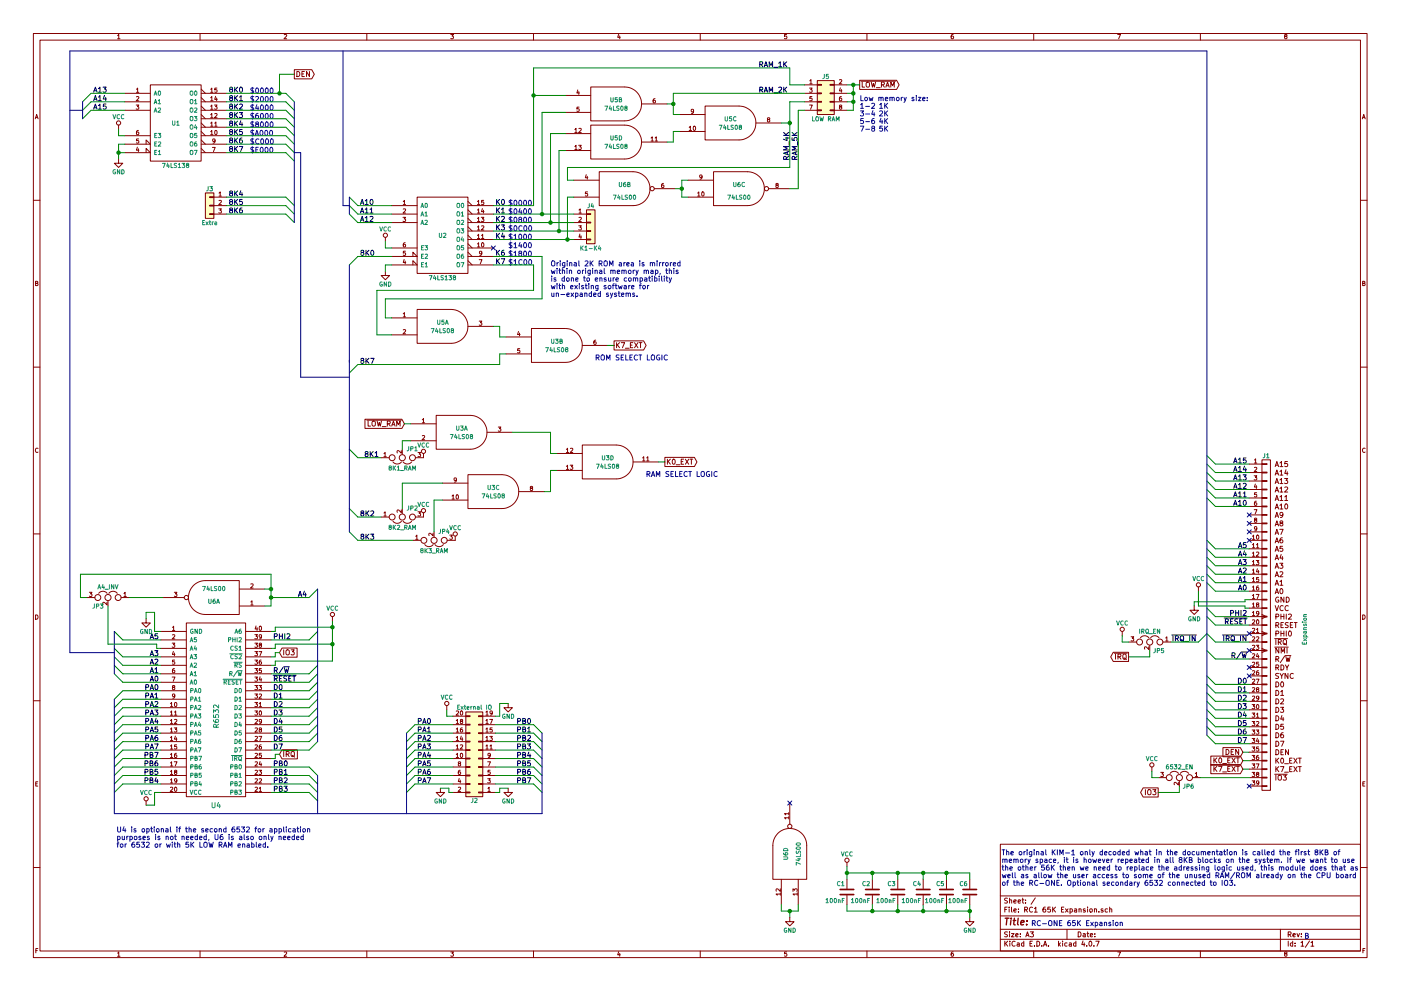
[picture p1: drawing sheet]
<svg xmlns="http://www.w3.org/2000/svg" width="420mm" height="297mm" viewBox="0 0 420 297" stroke-linecap="round" stroke-linejoin="round" font-family="sans-serif">
<g fill="none" stroke="#840000" stroke-width=".3">
<path d="M10 10h400v277h-400zM12 12h396v273.1h-396zM35.3 10.7l.3-.4v1.3M35.3 11.6h.7M60 10v2M85.2 10.4l.5-.1 .3 .4-.8 .9h.8M110 10v2M135.2 10.3h.8l-.4 .5 .4 .3-.1 .4h-.7M160 10v2M185.5 10.2l-.3 1h.8M185.9 10.8v.8M210 10v2"/>
<path d="M235.9 10.3h-.6v.6h.6l.1 .5-.3 .2-.4-.1M260 10v2M285.9 10.3l-.6 .3-.1 .8 .3 .2 .4-.1v-.6l-.4-.1-.3 .3M310 10v2M335.2 10.3h.8l-.5 1.3M360 10v2M385.5 10.9l-.3-.3 .3-.3 .4 .1v.4a.5 .5 0 0 0-.5 .2 .5 .5 0 0 0 0 .5l.3 .1 .3-.2-.3-.5M10.6 35.6l.4-1.3 .4 1.3M10.7 35.2h.6M35.6 37.5v1.3M37.5 28h7.6M37.5 30.5h7.6"/>
<path d="M37.5 33.1h7.6M40.8 31.5h.8l-.4 .5 .4 .1v.5h-.8M40.9 26.8l.4-.4v1.3M40.9 29l.5-.1 .2 .4-.8 .9h.8M40.9 27.7h.7M41.5 39.1l-.5 .3-.1 .7 .2 .3 .5-.2-.1-.6h-.4l-.2 .2M45.1 25.4h15.2v22.9h-15.2zM60.3 28h7.6M60.3 30.5h7.6M60.3 33.1h7.6M60.3 39.4l1.3 1.3M60.3 38.1h7.6"/>
<path d="M60.3 36.9l1.3 1.2M60.3 35.6h7.6M60.3 34.3l1.3 1.3M60.3 31.8l1.3 1.3M60.3 29.2l1.3 1.3M60.3 26.7l1.3 1.3M63.2 39.5l.3-.4v1.3M63.2 36.9l.3-.3v1.2M63.2 34.4l.3-.4v1.3M63.2 31.8l.3-.3v1.3M63.2 29.3l.3-.4v1.3M63.2 26.8l.3-.4v1.3"/>
<path d="M63.2 27.7h.7M63.2 37.8h.7M63.2 35.3h.7M63.2 32.8h.7M63.2 30.2h.7M64.3 31.5h.8l-.4 .5 .3 .1v.5h-.7M64.4 36.9l.3-.3v1.2M64.4 34.1l.5-.1 .2 .4-.8 .9h.8M64.4 37.8h.7M64.5 39.2l.2-.1a.61 .61 0 0 1 .4 .6 .61 .61 0 0 1-.5 .6zM64.7 28.9l-.3 .9h.8M65 29.3v.9"/>
<path d="M65 26.4h-.6v.6h.6v.5h-.6M88.3 20.9h5.2l.8 1.4-.8 1.3h-5.2zM89 21.4a.77 .77 0 0 1 .9 .8 .77 .77 0 0 1-.9 .7zM90.6 22.2h.5M91.3 21.4h-.7v1.5h.7M92.8 21.4v1.5l-.9-1.5v1.5M169.5 28.6h7.7M169.5 33.7h7.7M172.4 38.8l.3-.3v1.2M172.4 39.7h.7M173.3 27l-.3 .9h.8M173.6 27.4v.9"/>
<path d="M173.6 38.6l.5-.1 .2 .3-.8 .9h.8M173.7 32.1h-.6l-.1 .6h.7v.6h-.7M177.2 26.1h10.2a5.1 5.1 0 0 1 5 5.1 5.1 5.1 0 0 1-5 5h-10.2zM177.2 37.5h10.2a5.1 5.1 0 0 1 5 5.1 5.1 5.1 0 0 1-5 5.1h-10.2zM192.4 31.2h7.6M196.4 29.6l-.5 .3v.7l.2 .2 .4-.1-.1-.6h-.3l-.2 .2M203.8 34.3h7.7M203.8 39.4h7.7M206.7 38.2l.3-.4v1.3M206.7 39.1h.7M208 33.3l-.2 .2h-.4l-.1-.6 .5-.1 .2 .2-.1 .7-.5 .3M208 37.9l.2-.1a.61 .61 0 0 1 .4 .7 .61 .61 0 0 1-.5 .5z"/>
<path d="M221.6 31.8h-10.1v10.1h10.1M221.7 31.8a5.1 5.1 0 0 1 5 5.1 5.1 5.1 0 0 1-5 5M226.7 36.9h7.6M230.4 35.8l-.3-.2 .3-.3 .4 .1v.3a.52 .52 0 0 0-.5 .2 .52 .52 0 0 0-.1 .5h.6l-.2-.6M241.3 28h3.8M241.3 30.5h3.8M241.3 33.1h3.8M241.3 25.4h3.8M242.8 26.4h.8l-.5 .5 .4 .1v.5h-.7M242.8 31.5h.8l-.5 1.3M242.8 24.2l.4-.3v1.2M242.8 25.1h.8"/>
<path d="M243.5 28.9h-.6l-.1 .6h.7v.6h-.7M245.1 24.2h5.1v10.1h-5.1zM245.1 32.9h1.3v.3h-1.3zM245.1 30.4h1.3v.2h-1.3zM245.1 27.8h1.3v.3h-1.3zM245.1 25.3h1.3v.3h-1.3zM248.9 32.9h1.3v.3h-1.3zM248.9 30.4h1.3v.2h-1.3zM248.9 27.8h1.3v.3h-1.3zM248.9 25.3h1.3v.3h-1.3zM250.2 28h3.8M250.2 30.5h3.8"/>
<path d="M250.2 33.1h3.8M250.2 25.4h3.8M251.7 24l.5-.1 .3 .3-.8 .9h.8M252 32l-.3-.2 .3-.3 .4 .1v.3a.52 .52 0 0 0-.5 .2 .52 .52 0 0 0-.1 .5h.6l-.2-.6M252 26.3l-.3 .9h.8M252.3 28.9l-.5 .3-.1 .8 .3 .2 .4-.1-.1-.6-.3-.1-.3 .3M252.3 26.8v.9M257.8 24.1h11.1l.7 1.3-.7 1.4h-11.1zM258.2 24.3h10.4M258.6 24.6v1.5h.7M260 24.7l.4-.1 .3 .2v1.1l-.3 .2-.6-.2-.1-.8zM261.3 24.6l.3 1.5 .3-1.1 .3 1.1 .4-1.5"/>
<path d="M262.8 26.3h1.2M264.3 25.4l.8-.1 .1-.5-.9-.2v1.5M264.7 25.4l.5 .7M265.7 26.1l.5-1.5 .5 1.5M265.8 25.7h.7M267.2 26.1v-1.5l.5 1.1 .5-1.1v1.5M408.6 35.6l.4-1.3 .4 1.3M408.7 35.2h.6M35.6 47.7v1.2h1.2l-1.2 1.3-1.3-1.3h1.3M37.5 45.8h7.6l-1.3-1.3v1.3M37.5 43.2h7.6l-1.3-1.3v1.3M37.5 40.7h7.6"/>
<path d="M41.2 44.1l-.3 .9h.8M41.5 44.6v.9M41.6 41.6h-.6l-.1 .6h.7v.6h-.7M60.3 45.8h7.6M60.3 43.2h7.6M60.3 40.7h7.6M60.3 44.5l1.3 1.3M60.3 41.9l1.3 1.3M61.6 57.8h2.5v7.6h-2.5zM62.9 59h1.2v.2h-1.2zM63.2 40.4h.7M63.7 44.2h.8l-.5 1.3"/>
<path d="M64.1 59.1h3.8M64.5 42.2l-.2 .2h-.4l-.1-.7 .5-.1 .2 .3-.1 .7-.5 .3M65.7 57.9l.3-.4v1.3M65.7 58.8h.7M125.1 59.1h15.2v22.9h-15.2zM169.5 40h7.7M169.5 45.1h7.7M172.1 59.1h7.6M172.1 54h7.6M172.4 43.9l.3-.4v1.3M172.4 44.8h.7M173.5 43.5h.8l-.4 .5 .4 .1v.6h-.8"/>
<path d="M175.8 52.4l-.3 .9h.8M176.1 52.8v.9M176.2 57.5h-.6l-.1 .6h.7v.6h-.7M179.7 51.5h10.2a5.1 5.1 0 0 1 5 5.1 5.1 5.1 0 0 1-5 5h-10.2zM192.4 42.6h7.6M195.2 41.4l.4-.4v1.3M195.2 42.3h.8M196.2 56.6h6.4M196.5 41.4l.3-.4v1.3M196.5 42.3h.7M199 55l-.5 .3-.1 .7 .2 .2 .5-.1-.1-.6h-.4l-.2 .2M206.4 59.1h7.6"/>
<path d="M206.4 54h7.6M209.2 57.9l.4-.4v1.3M209.2 58.8h.7M210.5 53l-.2 .2-.4-.1v-.6l.4-.1 .2 .3v.7l-.6 .3M210.5 57.6l.2-.1a.61 .61 0 0 1 .5 .7 .61 .61 0 0 1-.6 .5zM214 51.5h10.2a5.1 5.1 0 0 1 5 5.1 5.1 5.1 0 0 1-5 5h-10.2zM230.5 56.6h6.4M232.9 55.5l-.2-.2 .2-.3 .4 .1v.3a.52 .52 0 0 0-.5 .1 .52 .52 0 0 0-.1 .6h.6l-.1-.6M10 60h2M62.9 64h1.2v.3h-1.2zM62.9 61.5h1.2v.3h-1.2zM64.1 61.6h3.8"/>
<path d="M64.1 64.2h3.8M65.6 62.6h.8l-.4 .5 .3 .1v.5h-.7M65.7 60.2l.5-.1 .2 .3-.8 .9h.8M115.6 71.2v1.2M117.5 79.4h7.6l-1.3-1.3v1.3M117.5 76.9h7.6l-1.3-1.3v1.3M117.5 61.6h7.6M117.5 64.2h7.6M117.5 66.7h7.6M117.5 74.3h7.6M120.9 65.1h.7l-.4 .5 .4 .1v.6h-.7M120.9 60.4l.4-.3v1.2"/>
<path d="M120.9 62.7l.5-.1 .2 .4-.7 .9h.7M120.9 61.3h.7M121.2 77.8l-.3 .9h.8M121.5 72.8l-.5 .3-.1 .7 .3 .2 .4-.1-.1-.6-.3-.1-.3 .3M121.5 78.2v.9M121.6 75.3h-.6l-.1 .6h.7v.5h-.7M140.3 61.6h7.7M140.3 64.2h7.7M140.3 66.7h7.7M140.3 79.4h7.7M140.3 76.9h7.7M140.3 74.3h7.7"/>
<path d="M140.3 78.1l1.3 1.3M140.3 75.6l1.3 1.3M140.3 73.1l1.3 1.2M140.3 71.8h7.7M140.3 70.5l1.3 1.3M140.3 69.3h7.7M140.3 68l1.3 1.3M140.3 65.4l1.3 1.3M140.3 62.9l1.3 1.3M140.3 60.4l1.3 1.2M143.2 73.1l.3-.3v1.2M143.2 70.6l.3-.4v1.3"/>
<path d="M143.2 68l.3-.3v1.2M143.2 65.5l.3-.4v1.3M143.2 63l.3-.4v1.3M143.2 60.4l.3-.3v1.2M143.2 61.3h.7M143.2 74h.7M143.2 71.5h.7M143.2 68.9h.7M143.2 66.4h.7M143.2 63.9h.7M143.7 77.8h.9l-.6 1.3M144.3 65.1h.8l-.4 .5 .4 .1v.6h-.8"/>
<path d="M144.4 70.6l.4-.4v1.3M144.4 67.8l.5-.1 .2 .3-.8 .9h.8M144.4 71.5h.7M144.5 75.8l-.2 .3-.4-.1-.1-.6 .5-.1 .2 .2-.1 .8-.5 .3M144.5 72.9l.2-.1a.61 .61 0 0 1 .4 .6 .61 .61 0 0 1-.5 .6zM144.7 62.5l-.3 .9h.8M145 63v.9M145.1 60.1h-.7v.5h.7v.6h-.7M172.1 64.2h3.8M172.1 66.7h3.8M172.1 71.8h3.8M172.1 69.3h3.8"/>
<path d="M173.6 67.7h.7l-.4 .5 .4 .1v.5h-.7M173.6 63l.4-.4v1.3M173.6 65.2l.5-.1 .2 .4-.7 .9h.7M173.6 63.9h.7M173.9 70.1l-.3 1h.8M174.2 70.6v.9M175.9 62.9h2.5v10.2h-2.5zM175.9 71.7h1.3v.2h-1.3zM175.9 69.1h1.3v.3h-1.3zM175.9 66.6h1.3v.2h-1.3zM175.9 64h1.3v.3h-1.3zM408 60h2"/>
<path d="M10.7 84.9l.5-.1 .1-.4-.6-.1v1.3h.5l.2-.4-.3-.3M115.6 81.3v1.3h1.2l-1.2 1.3-1.3-1.3h1.3M117.5 95.3h7.6M120.9 94.1l.4-.4v1.3M120.9 98.9l.5-.1 .2 .3-.7 1h.7M120.9 95h.7M135.3 92.7h-10.2v10.2h10.2M135.3 92.7a5.1 5.1 0 0 1 5 5.1 5.1 5.1 0 0 1-5 5.1M140.3 97.8h7.7M143.7 96.3h.8l-.4 .4 .3 .1v.6h-.7M155.5 99.4l-.3 .9h.8M155.8 99.8v.9"/>
<path d="M169.5 98.5h-10.1v10.1h10.1M169.6 98.5a5.1 5.1 0 0 1 5 5 5.1 5.1 0 0 1-5 5.1M408.7 84.9l.5-.1 .1-.4-.6-.1v1.3h.5l.2-.4-.3-.3M10 110h2M117.5 100.4h7.6M151.8 101h7.6M151.8 106.1h7.6M155.9 104.5h-.6l-.1 .6h.7v.5h-.7M174.6 103.5h7.6M178.7 102l-.6 .3v.7l.2 .2 .4-.1v-.6l-.4-.1-.2 .3M184.1 102.2h8.9l.8 1.3-.8 1.4h-8.9zM184.9 102.7v1.5"/>
<path d="M185.1 103.4l.7 .8M185.8 102.7l-.9 .9M186.3 102.7h1l-.6 1.5M187.5 104.4h1.2M189.1 103.4h.5M189.8 102.7h-.7v1.5h.7M190.3 102.7l1 1.5M191.3 102.7l-1 1.5M191.7 102.7h.8M192.1 102.7v1.5M408 110h2M11.4 134.4a.58 .58 0 0 0-.8 .6 .58 .58 0 0 0 .8 .5"/>
<path d="M109.4 125.7h11.1l.8 1.3-.8 1.4h-11.1zM110 125.9h10.4M110.4 126.2v1.5h.7M111.6 126.4l.3-.2 .6 .2-.1 1.2-.8-.1zM113.1 126.2l.4 1.5 .2-1.1 .3 1.1 .4-1.5M114.3 137.2h2.4M114.6 127.9h1.2M115.1 136l.4-.4v1.3M115.1 136.9h.7M116.2 127l.7-.1 .1-.5-.8-.2v1.5M116.5 127l.5 .7M117.5 127.7l.5-1.5 .5 1.5"/>
<path d="M117.6 127.3h.7M117.9 138.5a1.63 1.63 0 0 0 2.5 0M119 127.7v-1.5l.5 1.1 .5-1.1v1.5M120.3 135.1v.8l-.9-.8-.3 .2 .1 .5M120.6 134.7v1.5M120.9 138.5a1.63 1.63 0 0 0 2.5 0M123.2 127h7.6M123.2 132.1h7.6M125.3 135.6h.8l-.4 .5 .4 .1v.6h-.8M126.6 125.8l.4-.3v1.2M126.6 130.6l.5-.1 .3 .4-.8 .9h.8M126.6 126.7h.8"/>
<path d="M127 135.9v1.3h-2.4M141 124.5h-10.2v10.2h10.2M141 124.5a5.1 5.1 0 0 1 5.1 5.1 5.1 5.1 0 0 1-5.1 5.1M146 129.6h7.7M149.4 128h.8l-.4 .5 .4 .1v.5h-.8M167 135.9h7.6M169.8 134.7l.4-.3v1.2M169.8 139.8l.4-.4v1.3M169.8 135.6h.8M171 139.4h.8l-.5 .5 .4 .1v.6h-.7M171.1 134.5l.5-.1 .2 .3-.8 .9h.8M174.6 133.4h10.2a5.1 5.1 0 0 1 5.1 5.1 5.1 5.1 0 0 1-5.1 5h-10.2z"/>
<path d="M189.9 138.5h7.6M192.7 137.2l.4-.3v1.3M192.7 138.2h.7M193.9 137.2l.4-.3v1.3M193.9 138.2h.7M199.4 137.1h8.9l.7 1.4-.7 1.3h-8.9zM200.2 137.6v1.6M200.4 138.3l.6 .9M201 137.6l-.8 .9M201.8 137.8l.2-.2a.74 .74 0 0 1 .5 .8 .74 .74 0 0 1-.7 .7l-.2-.5zM202.8 139.3h1.1M204.3 138.4h.5"/>
<path d="M205 137.6h-.7v1.6h.7M205.5 137.6l1.1 1.6M206.6 137.6l-1.1 1.6M206.9 137.6h.9M207.3 137.6v1.6M374.6 139.1h3.9M376.2 137.9l.4-.4v1.3M376.2 138.8h.7M378.5 137.8h2.5v99.1h-2.5zM378.5 139h1.5v.2h-1.5zM382.4 139.9l.5-1.6 .5 1.6M382.5 139.4h.8"/>
<path d="M383.8 138.8l.5-.5v1.6M383.8 139.9h.9M386.1 138.3h-.7l-.1 .8 .7-.1 .2 .6-.3 .3-.6-.2M409.4 134.4a.58 .58 0 0 0-.8 .6 .58 .58 0 0 0 .8 .5M114.3 155h2.4M115.1 153.8l.4-.4v1.3M115.1 154.7h.7M117.9 156.2a1.63 1.63 0 0 0 2.5 0M120.3 152.8v.8l-.9-.8-.3 .3 .1 .5M120.6 152.4v1.6M120.9 156.2a1.63 1.63 0 0 0 2.5 0M125.3 153.4h.8l-.4 .5 .4 .1v.5h-.8"/>
<path d="M127 153.7v1.3h-2.4M129.9 159.8v.8l-.9-.8-.4 .3 .1 .4M130.2 159.4v1.5M132.7 144.8h7.6M132.7 149.9h7.6M135.6 148.7l.3-.4v1.3M135.6 149.6h.7M136.9 143.8l-.2 .2h-.4l-.1-.7 .5-.1 .2 .3-.1 .7-.5 .3M136.9 148.4l.2-.1a.61 .61 0 0 1 .4 .7 .61 .61 0 0 1-.5 .5zM150.5 142.3h-10.2v10.1h10.2M150.5 142.3a5.1 5.1 0 0 1 5.1 5.1 5.1 5.1 0 0 1-5.1 5M155.6 147.4h7.6"/>
<path d="M159.3 146.3l-.3-.2 .3-.3 .4 .1v.3a.52 .52 0 0 0-.6 .2 .52 .52 0 0 0 0 .5h.6l-.2-.6M167 141h7.6M169.8 140.7h.8M374.6 141.6h3.9M374.6 144.2h3.9M374.6 146.7h3.9M374.6 149.3h3.9M374.6 151.8h3.9M374.6 154.3h3.9M374.6 156.9h3.9M374.6 159.4h3.9M376.1 142.6h.8l-.4 .5 .4 .1v.5h-.8"/>
<path d="M376.1 152.8h.9l-.6 1.2M376.2 140.2l.5-.1 .2 .3-.8 .9h.8M376.4 155.8l-.2-.2 .2-.3 .5 .1v.3a.52 .52 0 0 0-.6 .2 .52 .52 0 0 0 0 .5h.6l-.2-.6M376.5 145.1l-.3 .9h.8M376.8 150.2l-.5 .3-.1 .7 .2 .3 .5-.1-.1-.6-.4-.1-.2 .2M376.8 145.6v.8M376.9 147.7h-.6l-.1 .6h.7v.5h-.7M376.9 158.4l-.2 .2h-.4v-.7l.4-.1 .2 .3v.7l-.6 .3M378.5 159.3h1.5v.2h-1.5zM378.5 156.8h1.5v.2h-1.5zM378.5 154.2h1.5v.3h-1.5zM378.5 151.7h1.5v.2h-1.5z"/>
<path d="M378.5 149.1h1.5v.3h-1.5zM378.5 146.6h1.5v.2h-1.5zM378.5 144.1h1.5v.2h-1.5zM378.5 141.5h1.5v.3h-1.5zM382.4 152.6l.5-1.6 .5 1.6M382.4 150l.5-1.5 .5 1.5M382.4 147.5l.5-1.5 .5 1.5M382.4 144.9l.5-1.5 .5 1.5M382.4 142.4l.5-1.5 .5 1.5M382.4 157.6l.5-1.5 .5 1.5M382.4 155.1l.5-1.5 .5 1.5M382.5 152.1h.8"/>
<path d="M382.5 149.6h.8M382.5 147.1h.8M382.5 144.5h.8M382.5 142h.8M382.5 159.8h.8M382.5 157.2h.8M382.5 154.7h.8M383.8 158.7h1l-.7 1.5M383.8 151.5l.5-.5v1.6M383.8 148.9l.5-.4v1.5M383.8 146.4l.5-.4v1.5M383.8 143.9l.5-.5v1.5"/>
<path d="M383.8 141.3l.5-.4v1.5M383.8 152.6h.9M383.8 150h.9M383.8 147.5h.9M383.8 144.9h.9M383.8 142.4h.9M384.1 156.8l-.3-.3 .1-.2 .7-.1 .1 .4-.9 .5 .3 .5 .6-.2-.3-.6M384.7 154.2l-.3 .3-.6-.3 .1-.5 .5-.1a.96 .96 0 0 1-.1 1.5h-.3M385.2 143.4h1l-.5 .6 .5 .3-.1 .5-.2 .1-.7-.1M385.3 148.9l.4-.4v1.5M385.3 146.1l.6-.1 .3 .4-1 1.1h1M385.3 150h.9"/>
<path d="M385.4 151.2l.3-.2a.74 .74 0 0 1 .5 .8 .74 .74 0 0 1-.7 .7l-.2-.5zM385.7 140.8l-.4 1.1h1M386 141.4v1M10 160h2M26 179.1h2.4M26.8 177.5h.8l-.4 .5 .3 .1v.6h-.7M29.6 177.8a1.62 1.62 0 0 1 2.5 0M32.6 177.8a1.62 1.62 0 0 1 2.6 0M36.3 179.1h2.4M37.2 177.9l.3-.4v1.3M37.2 178.8h.7M48.9 179.1h6.3"/>
<path d="M52.3 177.5h.8l-.5 .5 .4 .1v.6h-.7M58 175.5a5.1 5.1 0 0 1 3.6-1.5h10.2v10.2h-10.2a5.1 5.1 0 0 1-4.7-3.1 5.1 5.1 0 0 1 1.1-5.6zM71.8 176.6h7.6M75.2 175.1l.5-.1 .2 .3-.8 1h.8M123.8 162h2.4M124.7 160.7l.3-.3v1.3M124.7 161.7h.7M127.4 163.2a1.63 1.63 0 0 0 2.5 0M130.4 163.2a1.63 1.63 0 0 0 2.6 0M134.9 160.4h.8l-.5 .5 .4 .1v.5h-.7M136.5 160.7v1.3h-2.4M359.4 175.9v1.3"/>
<path d="M374.6 162h3.9M374.6 164.5h3.9M374.6 167h3.9M374.6 169.6h3.9M374.6 172.1h3.9M374.6 174.7h3.9M374.6 177.2h3.9M374.6 179.7h3.9M375.6 160.7l.3-.3v1.3M375.6 163.3l.3-.4v1.3M375.6 165.8l.3-.3v1.2M375.6 168.4l.3-.4v1.3"/>
<path d="M375.6 170.9l.3-.4v1.3M375.6 173.4l.3-.3v1.3M375.6 176l.3-.4v1.3M375.6 178.5l.3-.3v1.2M375.6 161.7h.7M375.6 164.2h.7M375.6 166.7h.7M375.6 169.3h.7M375.6 171.8h.7M375.6 174.4h.7M375.6 176.9h.7M375.6 179.4h.7"/>
<path d="M376.7 168h.8l-.4 .5 .4 .1v.5h-.8M376.7 178.2h.9l-.6 1.2M376.8 163.3l.4-.4v1.3M376.8 165.6l.5-.1 .2 .3-.8 .9h.8M376.8 164.2h.7M376.9 160.5l.2-.1a.61 .61 0 0 1 .5 .6 .61 .61 0 0 1-.6 .6zM377.1 170.5l-.3 .9h.8M377.4 175.6l-.5 .3-.1 .7 .2 .3 .5-.1-.1-.6-.4-.1-.2 .2M377.4 171v.8M377.5 173.1h-.6l-.1 .6h.7v.5h-.7M378.5 179.6h1.5v.3h-1.5zM378.5 177.1h1.5v.2h-1.5z"/>
<path d="M378.5 174.5h1.5v.3h-1.5zM378.5 172h1.5v.2h-1.5zM378.5 169.5h1.5v.2h-1.5zM378.5 166.9h1.5v.3h-1.5zM378.5 164.4h1.5v.2h-1.5zM378.5 161.8h1.5v.3h-1.5zM382.4 178l.5-1.6 .5 1.6M382.4 175.4l.5-1.5 .5 1.5M382.4 172.9l.5-1.5 .5 1.5M382.4 170.3l.5-1.5 .5 1.5M382.4 167.8l.5-1.5 .5 1.5M382.4 165.3l.5-1.6 .5 1.6"/>
<path d="M382.4 162.7l.5-1.5 .5 1.5M382.4 160.2l.5-1.5 .5 1.5M382.5 177.5h.8M382.5 175h.8M382.5 172.5h.8M382.5 169.9h.8M382.5 167.4h.8M382.5 164.8h.8M382.5 162.3h.8M383.4 179.1a.69 .69 0 0 0-.9 .7 .69 .69 0 0 0 1 .6v-.6h-.3M383.8 168.8h.9l-.5 .6 .5 .3v.5l-.3 .1-.6-.1M383.8 174.3l.5-.4v1.5"/>
<path d="M383.8 171.5l.6-.1 .3 .4-.9 1.1h.9M383.8 175.4h.9M384 176.6l.2-.2a.74 .74 0 0 1 .6 .8 .74 .74 0 0 1-.7 .7l-.3-.5zM384.2 166.2l-.4 1.1h1M384.6 161.2l-.7 .4-.1 .8 .3 .3 .6-.1-.1-.7-.5-.1-.3 .3M384.6 166.8v1M384.7 163.7h-.8l-.1 .8 .8-.1 .1 .6-.3 .3-.6-.2M385 179v1.5l-.9-1.5v1.5M385.7 179a.77 .77 0 0 1 .9 .7 .77 .77 0 0 1-.9 .8zM408 160h2M10.7 184.3a.65 .65 0 0 1 .7 .7 .65 .65 0 0 1-.7 .6zM32.1 180.5v.8l-.9-.8-.4 .3 .1 .4"/>
<path d="M32.4 180.1v1.5M43.8 185.5v1.2h1.3l-1.3 1.3-1.3-1.3h1.3M48.3 189.3h7.6M48.3 191.8h7.6M48.3 194.3h7.6M48.3 196.9h7.6M48.3 199.4h7.6M51.6 192.8h.8l-.4 .5 .4 .1v.5h-.8M51.7 188l.4-.3v1.3M51.7 190.3l.5-.1 .2 .4-.8 .9h.8M51.7 189h.7M52 195.2l-.3 1h.8"/>
<path d="M52.3 195.7v.9M52.4 197.9h-.6l-.1 .5h.7v.6h-.7M55.9 186.7h17.8v52.1h-17.8zM71.8 181.6h7.6M73.7 189.3h7.6M73.7 191.8h7.6M73.7 194.3h7.6M73.7 196.9h7.6M73.7 199.4h7.6M75.2 180.4l.4-.3v1.2M75.2 181.3h.7M76.4 197.9h.8l-.4 .4 .4 .1v.6h-.8"/>
<path d="M76.4 195.3h.8l-.4 .5 .4 .1v.6h-.8M76.4 192.8h.8l-.4 .5 .4 .1v.5h-.8M76.4 190.2h.8l-.4 .5 .4 .1v.6h-.8M76.8 187.6l-.3 .9h.8M77.1 188.1v.9M77.6 195.3h.9l-.5 1.3M77.8 187.8l.2-.1a.61 .61 0 0 1 .5 .6 .61 .61 0 0 1-.6 .6zM78 193.3l-.3-.2 .3-.3 .4 .1v.3a.52 .52 0 0 0-.6 .1 .52 .52 0 0 0 0 .6h.6l-.2-.6M78.3 197.9l-.5 .3-.1 .7 .3 .2 .4-.1-.1-.6-.3-.1-.3 .3M78.4 190.8l-.2 .2-.4-.1v-.6l.4-.1 .2 .3v.7l-.6 .3M84.6 194.2h4.5v2.8h-4.5l-.8-1.4zM85.1 194.8v1.5"/>
<path d="M86 194.9l.4-.1 .3 .2v1.1l-.3 .2-.6-.2v-.8zM87.3 194.8h.9l-.5 .6 .5 .2v.6l-.3 .1-.6-.1M99.7 184.8v1.3M333.9 195.5h4.6v2.8h-4.6l-.8-1.4zM334.2 195.8h3.8M334.5 196v1.6M335.3 196.9l.7-.1 .1-.6-.8-.2v1.6M335.7 196.9l.5 .7M336.5 189.3v1.2M337 196.1l.4-.1 .3 .3v1.1l-.3 .2-.6-.2-.1-.8zM337 197.2l.8 .5M338.5 192.4h2.4"/>
<path d="M339.2 190.9h.8l-.4 .4 .4 .2v.5h-.8M342 191.2a1.62 1.62 0 0 1 2.6 0M344.5 193.9v.8l-.9-.8-.4 .2 .1 .5M344.8 193.5v1.5M345.1 191.2a1.62 1.62 0 0 1 2.5 0M348.7 192.4h2.5M349.6 191.2l.3-.3v1.2M349.6 192.1h.7M358.1 181.6v1.3h1.3l-1.3 1.3-1.2-1.3h1.2M374.6 189.9h3.9M374.6 184.8h3.9M374.6 187.4h3.9"/>
<path d="M374.6 192.4h3.9M374.6 195h3.9M374.6 197.5h3.9M374.6 182.3h3.9M375.6 185.9l.5-.1 .2 .3-.8 1h.8M375.6 188.4l.5-.1 .2 .4-.8 .9h.8M375.6 191l.5-.1 .2 .3-.8 .9h.8M375.6 193.5l.5-.1 .2 .4-.8 .9h.8M375.6 196l.5-.1 .2 .4-.8 .9h.8M375.6 198.6l.5-.1 .2 .3-.8 1h.8M375.6 181.1l.3-.4v1.3M375.6 183.6l.3-.4v1.3"/>
<path d="M375.6 182h.7M375.6 184.5h.7M376.7 193.4h.8l-.4 .5 .4 .1v.5h-.8M376.8 188.7l.4-.4v1.3M376.8 191l.5-.1 .2 .3-.8 .9h.8M376.8 189.6h.7M376.9 185.9l.2-.1a.61 .61 0 0 1 .5 .6 .61 .61 0 0 1-.6 .6zM377 181.2l-.2-.2 .2-.3 .5 .1v.3a.52 .52 0 0 0-.6 .2 .52 .52 0 0 0 0 .5h.6l-.2-.6M377.1 195.9l-.3 .9h.8M377.4 196.4v.8M377.5 198.5h-.6l-.1 .6h.7v.5h-.7M377.5 183.8l-.2 .2h-.4v-.7l.4-.1 .2 .3v.7l-.6 .3"/>
<path d="M378.5 199.9h1.5v.3h-1.5zM378.5 197.4h1.5v.2h-1.5zM378.5 194.9h1.5v.2h-1.5zM378.5 192.3h1.5v.3h-1.5zM378.5 189.8h1.5v.2h-1.5zM378.5 187.2h1.5v.3h-1.5zM378.5 184.7h1.5v.2h-1.5zM378.5 182.2h1.5v.2h-1.5zM378.5 189.3l1.2 .6-1.2 .6M378.5 194.3l1.2 .7-1.2 .6M378.5 184.2l1.2 .6-1.2 .7M382.3 191.4h3.8"/>
<path d="M382.3 194h4.1M382.4 181.5l.5 1.5 .5-1.5M382.6 190l.8-.1v-.6l-.8-.2v1.6M382.6 184.9l.8-.1v-.6l-.8-.1v1.5M382.6 197.6l.8-.1v-.6l-.8-.1v1.5M382.6 187.4l.8-.1v-.5l-.8-.2v1.5M382.6 191.7v1.5M383 197.6l.5 .7M383 187.4l.5 .7M383.4 192.5l.7-.1 .1-.6-.8-.1v1.5M383.5 194.2v1.5l-.9-1.5v1.5M383.7 192.5l.6 .7"/>
<path d="M384.1 199.3a.77 .77 0 0 1 .9 .8 .77 .77 0 0 1-.9 .7zM384.1 184.1v1.5M384.1 189.1v1.6M384.1 189.9h.9M384.1 184.8h.9M384.1 187.3h.6M384.2 195.7v-1.5l.5 1.1 .5-1.1v1.5M384.8 181.7a.68 .68 0 0 0-1 .6 .68 .68 0 0 0 1 .6M384.9 186.6h-.8v1.5h.8M384.9 191.9l.3-.2 .6 .2-.2 1.2-.7-.1zM385 184.1v1.5M385 189.1v1.6"/>
<path d="M385.1 192.8l.8 .6M385.2 196.7l-1.3 1.9M385.4 196.5h1.7M385.5 199.3l.5 .8 .5-.8M385.6 196.8l.4 1.5 .3-1.1 .3 1.1 .3-1.5M385.7 184.1v1.5M385.7 189.1v1.6M386 194.2v1.5M386.3 186.7l-.8 .1a.63 .63 0 0 0 .8 .7l-.1 .5h-.8M386.3 181.7a.68 .68 0 0 0-.9 .6 .68 .68 0 0 0 .9 .6M386.4 184.2l.6-.1 .3 .4-.9 1.1h.9M386.6 189.2l.2-.1a.74 .74 0 0 1 .5 .8 .74 .74 0 0 1-.7 .7l-.2-.5z"/>
<path d="M387 187.3h.5M387.7 186.6h-.7v1.5h.7M388.1 186.6h.9M388.6 186.6v1.5M408.7 184.3a.65 .65 0 0 1 .7 .7 .65 .65 0 0 1-.7 .6zM10 210h2M48.3 202h7.6M48.3 204.5h7.6M48.3 207h7.6M48.3 209.6h7.6M48.3 212.1h7.6M48.3 214.7h7.6"/>
<path d="M48.3 217.2h7.6M48.3 219.7h7.6M51.1 210.9l.4-.3v1.2M51.1 213.4l.4-.3v1.3M51.1 216l.4-.4v1.3M51.1 218.5l.4-.3v1.2M51.1 211.8h.7M51.1 214.4h.7M51.1 216.9h.7M51.1 219.4h.7M51.6 202.9h.9l-.6 1.3M51.9 206l-.2-.2 .2-.3 .5 .1v.3a.52 .52 0 0 0-.6 .1 .52 .52 0 0 0 0 .6h.6l-.2-.6"/>
<path d="M52.2 218.2h.8l-.4 .5 .4 .1v.5h-.8M52.3 200.4l-.5 .3-.1 .7 .2 .3 .5-.2-.1-.6h-.4l-.2 .2M52.3 213.4l.4-.3v1.3M52.3 215.7l.5-.1 .2 .4-.8 .9h.8M52.3 214.4h.7M52.4 208.5l-.2 .3-.4-.1v-.6l.4-.1 .2 .2v.8l-.6 .3M52.4 210.7l.2-.1a.61 .61 0 0 1 .5 .6 .61 .61 0 0 1-.6 .5zM73.7 202h7.6M73.7 204.5h7.6M73.7 207h7.6M73.7 209.6h7.6M73.7 212.1h7.6"/>
<path d="M73.7 214.7h7.6M73.7 217.2h7.6M73.7 219.7h7.6M76.4 213.1h.8l-.4 .5 .4 .1v.5h-.8M76.4 210.6h.8l-.4 .4 .4 .1v.6h-.8M76.4 208h.8l-.4 .5 .4 .1v.6h-.8M76.4 205.5h.8l-.4 .5 .4 .1v.5h-.8M76.4 202.9h.8l-.4 .5 .4 .1v.6h-.8M76.4 200.4h.8l-.4 .5 .4 .1v.5h-.8M76.5 218.3l.5-.1 .2 .3-.8 .9h.8M76.5 215.7l.5-.1 .2 .4-.8 .9h.8M77.6 205.5h.8l-.4 .5 .4 .1v.5h-.8"/>
<path d="M77.7 210.9l.4-.3v1.2M77.7 208.1l.5-.1 .2 .4-.8 .9h.8M77.7 211.8h.7M77.8 213.2l.2-.1a.61 .61 0 0 1 .5 .6 .61 .61 0 0 1-.6 .6zM78 218.7l-.3-.2 .3-.3 .4 .1v.3a.52 .52 0 0 0-.6 .1 .52 .52 0 0 0 0 .6h.6l-.2-.6M78 202.9l-.3 .9h.8M78.3 203.3v.9M78.4 200.4h-.6l-.1 .6h.7v.5h-.7M78.4 216.2l-.2 .2-.4-.1v-.6l.4-.1 .2 .3v.7l-.6 .3M134 211.5v1.3M135.9 214.7h3.8M135.9 217.2h3.8"/>
<path d="M135.9 219.7h3.8M136.8 213.2l.5-.1 .2 .3-.7 1h.7M136.8 218.5l.4-.3v1.2M136.8 216l.4-.4v1.3M136.8 216.9h.7M136.8 219.4h.7M138.2 213.2l.1-.1a.61 .61 0 0 1 .5 .6 .61 .61 0 0 1-.6 .6zM138.3 216.2l-.3-.3 .3-.3 .4 .1v.3a.52 .52 0 0 0-.5 .2 .52 .52 0 0 0-.1 .6h.6l-.2-.6M138.6 218.2l-.5 .3-.1 .7 .3 .2 .4-.1-.1-.6h-.3l-.3 .2M139.7 213.4h5.1v25.4h-5.1zM139.7 214.5h1.3v.3h-1.3zM139.7 217.1h1.3v.2h-1.3z"/>
<path d="M139.7 219.6h1.3v.3h-1.3zM143.5 214.5h1.3v.3h-1.3zM143.5 217.1h1.3v.2h-1.3zM143.5 219.6h1.3v.3h-1.3zM144.8 214.7h3.8M144.8 217.2h3.8M144.8 219.7h3.8M145.7 218.5l.4-.3v1.2M145.7 216l.4-.4v1.3M145.7 213.4l.4-.3v1.3M145.7 214.4h.7M145.7 216.9h.7"/>
<path d="M145.7 219.4h.7M146.9 215.6h.8l-.5 1.3M147.6 218.2h-.6l-.1 .6h.7v.5h-.7M147.7 213.6l-.3 .3-.4-.1v-.6l.4-.1 .3 .2-.1 .8-.6 .3M152.4 210.9v1.2h1.3l-1.3 1.3-1.3-1.3h1.3M374.6 212.8h3.9M374.6 215.3h3.9M374.6 217.8h3.9M374.6 200.1h3.9M374.6 202.6h3.9M374.6 205.1h3.9M374.6 207.7h3.9"/>
<path d="M374.6 210.2h3.9M375.5 211.2h.8l-.4 .5 .4 .1v.5h-.8M375.5 213.7h.8l-.4 .5 .4 .1v.6h-.8M375.5 216.3h.8l-.4 .4 .4 .2v.5h-.8M375.5 218.8h.8l-.4 .5 .4 .1v.5h-.8M375.6 201.1l.5-.1 .2 .4-.8 .9h.8M375.6 203.7l.5-.1 .2 .3-.8 .9h.8M375.6 206.2l.5-.1 .2 .4-.8 .9h.8M375.6 208.7l.5-.1 .2 .4-.8 .9h.8M376.7 218.8h.8l-.4 .5 .4 .1v.5h-.8M376.7 203.6h.9l-.6 1.2M376.8 214.1l.4-.4v1.3"/>
<path d="M376.8 216.4l.5-.1 .2 .3-.8 .9h.8M376.8 215h.7M376.9 211.3l.2-.1a.61 .61 0 0 1 .5 .6 .61 .61 0 0 1-.6 .6zM377 206.6l-.2-.2 .2-.3 .5 .1v.3a.52 .52 0 0 0-.6 .2 .52 .52 0 0 0 0 .5h.6l-.2-.6M377.4 201l-.5 .3-.1 .7 .2 .3 .5-.1-.1-.6-.4-.1-.2 .2M377.5 209.2l-.2 .2h-.4v-.7l.4-.1 .2 .3v.7l-.6 .3M378.5 217.7h1.5v.3h-1.5zM378.5 215.2h1.5v.2h-1.5zM378.5 212.6h1.5v.3h-1.5zM378.5 210.1h1.5v.2h-1.5zM378.5 207.6h1.5v.2h-1.5zM378.5 205h1.5v.3h-1.5z"/>
<path d="M378.5 202.5h1.5v.2h-1.5zM382.6 204.4a.77 .77 0 0 1 .9 .7 .77 .77 0 0 1-.9 .8zM382.6 206.9a.77 .77 0 0 1 .9 .8 .77 .77 0 0 1-.9 .7zM382.6 209.5a.77 .77 0 0 1 .9 .7 .77 .77 0 0 1-.9 .8zM382.6 212a.77 .77 0 0 1 .9 .8 .77 .77 0 0 1-.9 .7zM382.6 214.5a.77 .77 0 0 1 .9 .8 .77 .77 0 0 1-.9 .8zM382.6 217.1a.77 .77 0 0 1 .9 .7 .77 .77 0 0 1-.9 .8zM382.6 219.6a.77 .77 0 0 1 .9 .8 .77 .77 0 0 1-.9 .7zM382.6 200.1l.8-.1v-.5l-.8-.2v1.5M383 200.1l.5 .7M383.4 201.9l-.8 .1a.63 .63 0 0 0 .8 .8l-.1 .5h-.8M383.9 201.8l.5 .9 .5-.9"/>
<path d="M384 212h1l-.5 .6 .5 .3-.1 .5-.2 .1-.7-.1M384.1 207.4l.4-.5v1.5M384.1 209.6l.6-.1 .3 .4-1 1.1h1M384.1 208.4h.9M384.2 204.5l.3-.1a.74 .74 0 0 1 .5 .8 .74 .74 0 0 1-.7 .6l-.2-.5zM384.4 202.7v.7M384.5 214.5l-.4 1.1h.9M384.8 219.6l-.7 .4v.9l.3 .2 .5-.1-.1-.7-.4-.1-.3 .3M384.8 215v1.1M384.9 217.1h-.8v.7l.7-.1 .2 .6-.3 .3-.6-.1M386 200.1v.7M386.3 201.8v1.6l-.9-1.6v1.6"/>
<path d="M387.9 202a.68 .68 0 0 0-1 .6 .68 .68 0 0 0 1 .6M408 210h2M10.7 234.9h.5M11.3 234.3h-.6v1.3h.6M48.3 235h7.6M48.3 237.5h7.6M48.3 232.4h7.6M48.3 222.3h7.6M48.3 229.9h7.6M48.3 224.8h7.6M48.3 227.4h7.6M51.1 236.1l.5-.1 .2 .3-.8 .9h.8"/>
<path d="M51.1 221.1l.4-.4v1.3M51.1 223.6l.4-.3v1.2M51.1 226.1l.4-.3v1.3M51.1 228.7l.4-.4v1.3M51.1 231.2l.4-.3v1.2M51.1 233.8l.4-.4v1.3M51.1 222h.7M51.1 224.5h.7M51.1 227.1h.7M51.1 229.6h.7M51.1 232.1h.7M51.1 234.7h.7"/>
<path d="M52.2 228.3h.9l-.5 1.3M52.4 236.1l.2-.1a.61 .61 0 0 1 .5 .6 .61 .61 0 0 1-.6 .5zM52.6 231.4l-.3-.2 .3-.3 .4 .1v.3a.52 .52 0 0 0-.6 .1 .52 .52 0 0 0 0 .6h.6l-.2-.6M52.6 220.6l-.3 1h.8M52.9 225.8l-.5 .3-.1 .7 .3 .3 .4-.2-.1-.6h-.3l-.3 .2M52.9 221.1v.9M53 223.3h-.6l-.1 .5h.7v.6h-.7M53 233.9l-.2 .3-.4-.1v-.6l.4-.1 .2 .2v.8l-.6 .3M73.7 235h7.6M73.7 237.5h7.6M73.7 232.4h7.6M73.7 222.3h7.6"/>
<path d="M73.7 229.9h7.6M73.7 224.8h7.6M73.7 227.4h7.6M76.5 236.1l.5-.1 .2 .3-.8 .9h.8M76.5 233.5l.5-.1 .2 .4-.8 .9h.8M76.5 231l.5-.1 .2 .3-.8 .9h.8M76.5 228.4l.5-.1 .2 .4-.8 .9h.8M76.5 225.9l.5-.1 .2 .3-.8 1h.8M76.5 223.4l.5-.1 .2 .3-.8 .9h.8M76.5 220.8l.5-.1 .2 .4-.8 .9h.8M77.6 230.9h.8l-.4 .5 .4 .1v.5h-.8M77.6 220.7h.9l-.5 1.3"/>
<path d="M77.7 236.3l.4-.3v1.2M77.7 233.5l.5-.1 .2 .4-.8 .9h.8M77.7 237.2h.7M78 228.3l-.3 .9h.8M78.3 223.3l-.5 .3-.1 .7 .3 .2 .4-.1-.1-.6-.3-.1-.3 .3M78.3 228.7v.9M78.4 225.8h-.6l-.1 .6h.7v.5h-.7M84.6 224.7h4.6v2.8h-4.6l-.8-1.4zM84.7 225h3.9M85.1 225.3v1.5M85.8 226.1l.8-.1v-.6l-.8-.1v1.5M86.2 226.1l.5 .7"/>
<path d="M87.4 225.5l.3-.2 .5 .2-.1 1.2-.7-.1zM87.6 226.4l.8 .5M132.1 236.3v1.2h1.2l-1.2 1.3-1.3-1.3h1.3M135.9 235h3.8M135.9 237.5h3.8M135.9 232.4h3.8M135.9 222.3h3.8M135.9 229.9h3.8M135.9 224.8h3.8M135.9 227.4h3.8M136.8 226.1l.4-.3v1.3M136.8 223.6l.4-.3v1.2"/>
<path d="M136.8 221.1l.4-.4v1.3M136.8 222h.7M136.8 224.5h.7M136.8 227.1h.7M137.4 236.1l.5-.1 .3 .3-.8 .9h.8M137.7 228.9l-.3-.3 .3-.3 .4 .1v.3a.52 .52 0 0 0-.5 .2 .52 .52 0 0 0-.1 .6h.6l-.2-.6M137.7 233.3l-.3 1h.8M138 230.9l-.5 .3-.1 .7 .3 .2 .4-.1-.1-.6h-.3l-.3 .2M138 233.8v.9M138 223.4l.5-.1 .3 .3-.8 .9h.8M138.2 225.9l.1-.1a.61 .61 0 0 1 .5 .6 .61 .61 0 0 1-.6 .6zM138.3 220.6l-.3 1h.8"/>
<path d="M138.6 221.1v.9M139.7 222.2h1.3v.2h-1.3zM139.7 224.7h1.3v.3h-1.3zM139.7 227.2h1.3v.3h-1.3zM139.7 229.8h1.3v.2h-1.3zM139.7 232.3h1.3v.3h-1.3zM139.7 234.9h1.3v.2h-1.3zM139.7 237.4h1.3v.3h-1.3zM143.5 222.2h1.3v.2h-1.3zM143.5 224.7h1.3v.3h-1.3zM143.5 227.2h1.3v.3h-1.3zM143.5 229.8h1.3v.2h-1.3z"/>
<path d="M143.5 232.3h1.3v.3h-1.3zM143.5 234.9h1.3v.2h-1.3zM143.5 237.4h1.3v.3h-1.3zM144.8 235h3.8M144.8 237.5h3.8M144.8 232.4h3.8M144.8 222.3h3.8M144.8 229.9h3.8M144.8 224.8h3.8M144.8 227.4h3.8M145.7 223.6l.4-.3v1.2M145.7 221.1l.4-.4v1.3"/>
<path d="M145.7 222h.7M145.7 224.5h.7M146.3 233.4h.7l-.4 .5 .4 .1v.6h-.7M146.3 228.3h.8l-.5 1.3M146.3 236.3l.4-.3v1.2M146.3 237.2h.7M146.9 220.7h.8l-.5 .5 .4 .1v.6h-.7M146.9 223.6l.4-.3v1.2M146.9 224.5h.8M147 230.9h-.6l-.1 .6h.7v.5h-.7M147 226.3l-.2 .3-.4-.1v-.6l.4-.1 .2 .2v.8l-.6 .3M152.4 236.3v1.2h1.3l-1.3 1.3-1.3-1.3h1.3"/>
<path d="M342.8 236.2h4.5v2.7h-4.5l-.7-1.4zM343.5 236.7v1.5M344.2 236.9l.4-.2 .5 .2-.1 1.2-.8-.1zM345.4 229.9v1.3M345.7 236.7h1l-.5 .6 .5 .3-.1 .5-.2 .1-.7-.1M347.3 233.1h2.5M348.1 231.5h.8l-.4 .5 .3 .1v.5h-.7M350.9 231.8a1.62 1.62 0 0 1 2.5 0M353.4 234.5v.8l-.9-.8-.4 .2 .1 .5M353.7 234.1v1.5M353.9 231.8a1.62 1.62 0 0 1 2.6 0M357.6 233.1h2.4"/>
<path d="M358.5 231.9l.3-.4v1.3M358.5 232.8h.7M363.1 226.6h8.9l.7 1.4-.7 1.4h-8.9zM363.1 229.2h8.9l.7 1.3-.7 1.4h-8.9zM364.1 227.2v1.5M364.1 229.7v1.5M364.3 227.8l.6 .9M364.3 230.4l.6 .8M364.9 227.2l-.8 .8M364.9 229.7l-.8 .9M365.5 229.7h1l-.7 1.5M365.7 227.3l.2-.1a.74 .74 0 0 1 .5 .8 .74 .74 0 0 1-.7 .6l-.2-.5z"/>
<path d="M366.7 228.8h1.1M366.7 231.4h1.1M366.8 224.1h5.2l.7 1.4-.7 1.3h-5.2zM367.7 224.6a.77 .77 0 0 1 .9 .8 .77 .77 0 0 1-.9 .7zM368.2 227.9h.5M368.2 230.4h.5M368.9 227.2h-.7v1.5h.7M368.9 229.7h-.7v1.5h.7M369.2 225.4h.5M369.4 227.2l1.1 1.5M369.4 229.7l1.1 1.5M370 224.6h-.8v1.5h.8"/>
<path d="M370.5 227.2l-1.1 1.5M370.5 229.7l-1.1 1.5M370.8 227.2h.9M370.8 229.7h.9M371.2 227.2v1.5M371.2 229.7v1.5M371.5 224.6v1.5l-.9-1.5v1.5M374.6 225.5h3.9M374.6 228h3.9M374.6 230.5h3.9M374.6 220.4h3.9M374.6 222.9h3.9"/>
<path d="M374.6 233.1h3.9M374.6 235.6h3.9M375.5 221.3h.8l-.4 .5 .4 .1v.6h-.8M375.5 223.9h.8l-.4 .5 .4 .1v.5h-.8M375.5 226.4h.8l-.4 .5 .4 .1v.6h-.8M375.5 229h.8l-.4 .4 .4 .2v.5h-.8M375.5 231.5h.8l-.4 .5 .4 .1v.5h-.8M375.5 234h.8l-.4 .5 .4 .1v.6h-.8M376.7 229h.9l-.6 1.2M377 232l-.2-.2 .2-.3 .5 .1v.3a.52 .52 0 0 0-.6 .2 .52 .52 0 0 0 0 .5h.6l-.2-.6M377.1 221.3l-.3 .9h.8M377.4 226.4l-.5 .3-.1 .7 .2 .3 .5-.1-.1-.6-.4-.1-.2 .2"/>
<path d="M377.4 221.8v.8M377.5 223.9h-.6l-.1 .6h.7v.5h-.7M377.5 234.6l-.2 .2h-.4v-.7l.4-.1 .2 .3v.7l-.6 .3M378.5 235.5h1.5v.2h-1.5zM378.5 233h1.5v.2h-1.5zM378.5 230.4h1.5v.3h-1.5zM378.5 227.9h1.5v.2h-1.5zM378.5 225.3h1.5v.3h-1.5zM378.5 222.8h1.5v.2h-1.5zM378.5 220.3h1.5v.2h-1.5zM382.3 232.1h3.8M382.6 222.2a.77 .77 0 0 1 .9 .7 .77 .77 0 0 1-.9 .8z"/>
<path d="M382.6 224.7a.77 .77 0 0 1 .9 .8 .77 .77 0 0 1-.9 .7zM382.6 227.2v1.6M382.6 229.8v1.5M382.6 232.3v1.5M382.9 227.9l.6 .9M382.9 230.4l.6 .9M383.4 232.5l.3-.2 .6 .2-.2 1.3-.7-.2zM383.5 227.2l-.9 .9M383.5 229.8l-.9 .8M384 222.2h1l-.6 1.5M384 229.8h1l-.6 1.5M384.1 225.4h.6"/>
<path d="M384.2 227.4l.3-.2a.74 .74 0 0 1 .5 .8 .74 .74 0 0 1-.7 .7l-.2-.5zM384.8 232.3h1l-.5 .6 .5 .3-.1 .5-.2 .1-.7-.1M384.9 224.7h-.8v1.5h.8M385.2 228.9h1.2M385.2 231.5h1.2M386.4 224.7v1.5l-.9-1.5v1.5M386.8 228h.5M386.8 230.5h.5M387.5 227.2h-.7v1.6h.7M387.5 229.8h-.7v1.5h.7M388 227.2l1 1.6M388 229.8l1 1.5"/>
<path d="M389 227.2l-1 1.6M389 229.8l-1 1.5M389.4 227.2h.8M389.4 229.8h.8M389.8 227.2v1.6M389.8 229.8v1.5M408.7 234.9h.4M409.3 234.3h-.6v1.3h.6M43.8 240.1v1.2M233.2 249.8a5.1 5.1 0 0 1 5.6-1.1 5.1 5.1 0 0 1 3.1 4.7v10.2h-10.1v-10.2a5.1 5.1 0 0 1 1.4-3.6zM236.6 245.1h-1.3l.3 .4M236.6 243.9h-1.3l.3 .4"/>
<path d="M236.6 243.5v.8M236.6 244.8v.7M236.9 240.7v6.4M254 258.5v1.3M300 253h108v32.1h-108zM10 260h2M234 268h-1.3l.4 .3M234 266.4v.8l-.9-.8-.4 .2 .1 .5M234 267.6v.7M234.3 263.6v7.6M236.9 275v1.3h1.2l-1.2 1.2-1.3-1.2h1.3M237.8 267.2v-.8l.5 .4 .1-.3h.6v.7"/>
<path d="M239.1 268h-1.3l.4 .3M239.1 267.6v.7M239.4 263.6v7.6M254 263.6v2.8M254 268.4v2.8M261.6 263.6v2.8M261.6 268.4v2.8M269.2 263.6v2.8M269.2 268.4v2.8M276.9 263.6v2.8M276.9 268.4v2.8M283.8 263.6v2.8"/>
<path d="M283.8 268.4v2.8M290.8 275v1.3h1.3l-1.3 1.2-1.2-1.2h1.2M290.8 263.6v2.8M290.8 268.4v2.8M300 278.5h108M300 274.5h108M300 268.5h108M301.3 272.6h.6M302.1 271.9h-.8v1.5M302.1 279.4l-.8 .1a.64 .64 0 0 0 .8 .7l-.1 .5h-.7M302.1 269.3l-.8 .1a.64 .64 0 0 0 .8 .7l-.1 .5h-.7M302.6 271.9v.1"/>
<path d="M302.6 272.4v1M302.8 279.3v.2M302.8 269.8h.6v.9M302.8 269.2v1.5M302.8 279.8v1M303.3 279.8h.8l-.8 1h.8M303.4 271.9v1.3l.2 .2M304 270.2l.7-.1v-.3l-.4-.1-.3 .2 .1 .7h.6M304.1 272.9l.7-.1-.1-.3-.4-.1-.2 .2v.7h.6M305.3 270.2l.7-.1v-.3l-.4-.1-.3 .2 .1 .7h.6M305.4 273.3v.1M305.4 272.5v.1"/>
<path d="M306 279.9v.1M306.5 269.7h.6M306.7 269.2v1.3l.4 .2M307.3 272.7l.7-.1 .1-.6-.8-.1v1.5M307.6 270.6v.1M307.6 269.8v.1M307.6 272.7l.6 .7M309 279.3h.9l-.5 .6 .5 .1v.7h-.9M309.7 272a.67 .67 0 0 0-1 .7 .67 .67 0 0 0 1 .6M310.2 272.3l.4-.4v1.5M310.2 273.4h.9M310.5 269.1l-1.3 2"/>
<path d="M313.5 271.9l-.6 .3-.1 .9 .3 .3 .5-.1-.1-.8h-.4l-.3 .3M315 271.9h-.7l-.1 .7 .7-.1 .1 .8h-.8M315.7 271.9v1.5M315.9 272.5l.7 .9M316.6 271.9l-.9 .9M318.3 272.6h.5M319 271.9h-.7v1.5h.7M319.5 272.4l.8 1M320 278.5v3M320.3 272.4l-.8 1M320.9 272.5l.4-.1 .3 .3-.1 .6h-.6M320.9 272.4v1.5"/>
<path d="M322.2 272.5h.6l.1 .9M322.9 272.8l-.7 .2 .2 .4 .5-.1M323.3 279.3a.76 .76 0 0 1 .9 .8 .76 .76 0 0 1-.9 .7zM323.6 272.5h.6v.9M323.6 272.4v1M324.8 279.9h.6l.1 .9M325.5 272.5l-.4-.1-.2 .2v.2l.6 .2v.3h-.6M326 279.8h.5M326.2 271.9v.1M326.2 272.4v1M326.2 279.3v1.3l.3 .2M326.9 272.5h.6v.8h-.6z"/>
<path d="M328.2 272.5h.6l.1 .9M328.2 272.4v1M328.3 279.9v.1M329.6 273.3v.1M330.8 272.5l-.4-.1-.2 .2 .1 .2 .5 .2v.3h-.6M332.1 272.5l-.4-.1-.3 .3 .1 .6h.6M332.8 272.5h.6v.9M332.8 271.9v1.5M384 278.5v6.6M389 279.8l.3 1 .4-1M390.3 279.9v.1M408 260h2"/>
<path d="M10.7 284.9h.5M11.4 284.3h-.7v1.3M35.3 285.7l.3-.4v1.3M35.3 286.6h.7M60 285.1v1.9M85.2 285.4l.5-.1 .3 .4-.8 .9h.8M110 285.1v1.9M135.2 285.3h.8l-.4 .5 .4 .3-.1 .4h-.7M160 285.1v1.9M185.5 285.3l-.3 .9h.8M185.9 285.8v.8M210 285.1v1.9"/>
<path d="M235.9 285.3h-.6v.6h.6l.1 .5-.3 .2-.4-.1M260 285.1v1.9M285.9 285.3l-.6 .3-.1 .8 .3 .2 .4-.1v-.6l-.4-.1-.3 .3M300 281.5h108M301.3 282.1v1.5M301.5 282.7l.7 .9M302.2 282.1l-.9 .9M302.8 282.1v.2M302.8 282.6v1M304.4 282.3a.67 .67 0 0 0-.9 .6 .67 .67 0 0 0 .9 .6M304.6 280.3l.7-.1v-.3l-.4-.1-.3 .2 .1 .7h.6M305.1 282.7h.5l.1 .9"/>
<path d="M305.7 283l-.7 .2 .2 .4 .5-.1M306 280.7v.1M307 282.7l-.4-.1-.3 .3 .1 .6h.6M307 282.1v1.5M307.6 280.8l.5-1.5 .5 1.5M307.8 280.4h.7M308.9 282.8h.5M309.6 282.1h-.7v1.5h.7M310 285.1v1.9M310.2 283.5v.1M310.9 282.1a.76 .76 0 0 1 .9 .8 .76 .76 0 0 1-.9 .7zM312.4 283.5v.1"/>
<path d="M313 283.6l.4-1.5 .5 1.5M313.1 283.2h.7M314.5 283.5v.1M317.4 282.1v1.5M317.6 283l.4 .6M318 282.6l-.6 .6M318.7 282.1v.2M318.7 282.6v1M320 282.7l-.4-.1-.3 .3 .1 .6h.6M320.7 282.7h.6v.9M321.3 283l-.7 .2 .2 .4 .5-.1M322.7 282.7l-.5-.1-.3 .3 .1 .6h.7"/>
<path d="M322.7 282.1v1.5M324.8 282l-.4 1.1h1M325.1 282.6v1M325.5 280.2l-.7 .3 .2 .3 .5-.1M325.9 283.5v.1M326.7 282.3l.2-.2a.72 .72 0 0 1 .6 .8 .72 .72 0 0 1-.7 .6l-.2-.5zM327 280.3l.7-.1-.1-.3-.4-.1-.2 .2 .1 .7h.5M328.1 283.5v.1M328.3 280.7v.1M328.6 282.1h1l-.6 1.5M335.2 285.3h.8l-.5 1.3M360 285.1v1.9"/>
<path d="M385.5 285.9l-.3-.3 .3-.3 .4 .1v.4a.5 .5 0 0 0-.5 .2 .5 .5 0 0 0 0 .5l.3 .1 .3-.2-.3-.5M386.3 280.1l.7-.1 .1-.5-.8-.2v1.5M386.3 282.1v1.5M386.7 280.1l.5 .7M387.7 282.7l-.5-.1-.2 .3v.6h.7M387.7 282.1v1.5M387.8 280.3l.7-.1-.1-.3-.4-.1-.2 .2v.7h.6M388.4 283.5v.1M388.4 282.7v.1M390.2 282.5l.4-.4v1.5M390.2 283.6h.8M390.3 280.7v.1"/>
<path d="M392.7 282l-1.2 2M393.2 282.5l.4-.4v1.5M393.2 283.6h.8M408.7 284.9h.5M409.3 284.3h-.6v1.3"/>
<circle cx="35.6" cy="36.9" r=".63"/>
<circle cx="195.6" cy="56.6" r=".63"/>
<circle cx="229.9" cy="56.6" r=".63"/>
<circle cx="115.6" cy="70.5" r=".63"/>
<circle cx="117.6" cy="137.2" r=".89"/>
<circle cx="120.6" cy="137.2" r=".91"/>
<circle cx="123.7" cy="137.2" r=".89"/>
<circle cx="127" cy="135.3" r=".63"/>
<circle cx="117.6" cy="155" r=".89"/>
<circle cx="120.6" cy="155" r=".91"/>
<circle cx="123.7" cy="155" r=".89"/>
<circle cx="127" cy="153.1" r=".63"/>
<circle cx="29.3" cy="179.1" r=".89"/>
<circle cx="32.4" cy="179.1" r=".91"/>
<circle cx="35.4" cy="179.1" r=".89"/>
<circle cx="55.9" cy="179.1" r=".63"/>
<circle cx="127.1" cy="162" r=".89"/>
<circle cx="130.2" cy="162" r=".91"/>
<circle cx="133.2" cy="162" r=".89"/>
<circle cx="136.5" cy="160.1" r=".63"/>
<circle cx="359.4" cy="175.3" r=".63"/>
<circle cx="99.7" cy="184.2" r=".63"/>
<circle cx="336.5" cy="188.6" r=".63"/>
<circle cx="341.8" cy="192.4" r=".89"/>
<circle cx="344.8" cy="192.4" r=".91"/>
<circle cx="347.9" cy="192.4" r=".89"/>
<circle cx="134" cy="210.9" r=".63"/>
<circle cx="43.8" cy="239.4" r=".63"/>
<circle cx="345.4" cy="229.3" r=".63"/>
<circle cx="350.6" cy="233.1" r=".89"/>
<circle cx="353.7" cy="233.1" r=".91"/>
<circle cx="356.7" cy="233.1" r=".89"/>
<circle cx="236.9" cy="247.7" r=".63"/>
<circle cx="254" cy="257.8" r=".63"/>
</g>
<path d="M301.4 275.2h1.2M302 275.2l-.2 2M303.2 275.9l-.2 1.3M303.3 275.2l-.1 .2M303.9 275.9h.7M304.2 275.2l-.2 1.7 .5 .3M305.4 275.2l-.2 1.7 .2 .3M306.1 276.6l1-.2v-.4l-.6-.1-.3 .3v.9h.7M307.9 277v.2M308.1 276l-.1 .2" fill="none" stroke="#840000" stroke-width=".41"/>
<g fill="none" stroke="#008484" stroke-width=".3">
<path d="M33.9 34.4l.4 1.2 .4-1.2M35.9 34.5a.56 .56 0 0 0-.8 .5 .56 .56 0 0 0 .8 .5M37.1 34.5a.56 .56 0 0 0-.7 .5 .56 .56 0 0 0 .7 .5M46.2 28.6l.4-1.3 .5 1.3M46.2 31.1l.4-1.3 .5 1.3M46.2 33.6l.4-1.2 .5 1.2M46.4 28.2h.5M46.4 30.7h.5M46.4 33.3h.5M47 40h-.6v1.3h.6M47.4 40h.8l-.4 .5 .4 .1v.5h-.8M47.4 30.2l.4-.4v1.3"/>
<path d="M47.4 32.5l.5-.1 .3 .3-.8 .9h.8M47.4 31.1h.8M47.5 27.4l.2-.1a.61 .61 0 0 1 .5 .6 .61 .61 0 0 1-.6 .6zM51.7 36.3v1l.3 .2 .5-.2v-1M53 36.6l.4-.3v1.2M53 37.5h.7M57.1 35.1l.2-.2 .5 .2 .1 .6-.3 .5-.5-.2zM57.1 30l.2-.2 .5 .2 .1 .7-.3 .4-.5-.2zM57.1 27.5l.2-.2 .5 .2 .1 .6-.3 .5-.5-.2zM57.2 37.5h.5l.2 .4-.3 .8-.5-.2zM57.2 32.4h.5l.2 .4-.3 .8-.5-.2zM58.3 34.9h.8l-.5 .5 .4 .1v.6h-.7"/>
<path d="M58.3 32.5l.5-.1 .3 .3-.8 .9h.8M58.3 30.2l.4-.4v1.3M58.3 31.1h.8M58.4 27.4l.2-.1a.61 .61 0 0 1 .5 .6 .61 .61 0 0 1-.6 .6zM58.6 37.4l-.3 .9h.8M58.9 37.9v.8M59 40h-.6l-.1 .6h.7v.5h-.7M181.4 31.8h.8l-.5 1.3M183 31.7l-.3 1h.8M183.2 29.3v1l.2 .2 .5-.2v-1M183.3 32.2v.9M184 31.8v1.3h.6"/>
<path d="M185.1 29.3h-.6v.6h.6v.5h-.6M185.6 31.9h-.6v.4a.54 .54 0 0 1 .6 .7h-.7M185.7 29.9l.6-.1v-.4l-.6-.1v1.2h.5l.2-.4-.2-.2M186.3 31.9l.1-.1a.61 .61 0 0 1 .5 .7 .61 .61 0 0 1-.6 .5zM187.6 32.3l-.2-.2 .2-.3 .4 .1v.3a.52 .52 0 0 0-.5 .2 .52 .52 0 0 0-.1 .6h.6l-.1-.7M215.7 37.5h.8l-.5 1.3M217.3 37.5l-.3 .9h.8M217.5 35v1l.2 .3 .5-.3v-1M217.6 37.9v.9M218.3 37.5v1.3h.6M219.4 35h-.6l-.1 .6h.7v.5h-.7M219.9 37.6h-.6v.4a.54 .54 0 0 1 .6 .7h-.7"/>
<path d="M220.5 37.6l.2-.1a.61 .61 0 0 1 .5 .7 .61 .61 0 0 1-.6 .5zM220.7 35.1a.56 .56 0 0 0-.7 .5 .56 .56 0 0 0 .7 .5M221.9 38.1l-.2-.3 .2-.3 .4 .1v.3a.52 .52 0 0 0-.5 .2 .52 .52 0 0 0-.1 .6h.6l-.2-.6M243.7 35v1.3h.6M244.7 35.2l.2-.2 .5 .2 .1 .6-.3 .5-.5-.2zM245.9 35l.3 1.3 .3-1 .2 1 .3-1.3M247.2 22.3v1.1l-.5 .2M248.4 22.3h-.6v.6h.6v.5h-.6M248.4 35.6h.6l.1-.5-.7-.1v1.3M248.7 35.6l.4 .7M249.5 36.3l.4-1.3 .5 1.3M249.7 35.9h.5"/>
<path d="M250.8 36.3v-1.3l.4 .9 .4-.9v1.3M34.6 50.9a.57 .57 0 0 0-.7 .6 .57 .57 0 0 0 .7 .5v-.4h-.2M35.9 50.9v1.2l-.7-1.2v1.2M36.5 50.9a.64 .64 0 0 1 .7 .6 .64 .64 0 0 1-.7 .6zM46.4 45.7h.4M46.4 43.1h.4M46.4 40.6h.4M47 45.1h-.6v1.2h.6M47 42.5h-.6v1.3h.6M47.5 45.4l.4-.3v1.2M47.5 42.6l.5-.1 .2 .4-.8 .9h.8M47.5 46.3h.7"/>
<path d="M48.7 49h.9l-.6 1.2M50.3 48.9l-.3 .9h.8M50.6 49.4v.8M51.3 49v1.2h.6M53 49h-.7v.4a.54 .54 0 0 1 .6 .7l-.7 .1M53.5 49.3l.3-.3v1.2M53.5 50.2h.7M54.6 49h.8l-.4 .4 .3 .1v.6h-.7M56.1 49.5l-.2-.2 .2-.3 .5 .1v.3a.52 .52 0 0 0-.6 .1 .52 .52 0 0 0 0 .6h.6l-.2-.6M57.1 40.2l.2-.2 .5 .2 .1 .6-.3 .5-.5-.2zM57.2 45.1h.5l.2 .4-.3 .8-.5-.2zM57.2 42.6h.5l.2 .3-.3 .9-.5-.2z"/>
<path d="M58.3 45.1h.8l-.5 1.2M58.9 42.5l-.5 .3-.1 .7 .3 .3 .4-.1-.1-.6-.3-.1-.3 .2M62.4 55.9v1.1l-.4 .2M62.9 55.9h.8l-.4 .5 .4 .1v.6h-.8M181.4 43.2h.8l-.5 1.3M183 43.2l-.3 .9h.8M183.2 40.7v1l.2 .3 .5-.3v-1M183.3 43.6v.9M183.9 58.5h.9l-.5 1.3M184 43.2v1.3h.6M185.1 40.7h-.6v.6h.6v.5h-.6M185.5 58.4l-.3 .9h.8"/>
<path d="M185.6 43.3h-.6v.4a.54 .54 0 0 1 .6 .7h-.7M185.7 40.7a.64 .64 0 0 1 .7 .6 .64 .64 0 0 1-.7 .7zM185.7 54.7v1l.3 .2 .4-.2v-1M185.8 58.9v.9M186.3 43.3l.1-.1a.61 .61 0 0 1 .5 .7 .61 .61 0 0 1-.6 .5zM186.5 58.5v1.3h.6M187.6 54.7l-.6 .3v.7l.2 .2 .5-.1-.1-.6h-.4l-.2 .2M187.6 43.8l-.2-.3 .2-.3 .4 .1v.3a.52 .52 0 0 0-.5 .2 .52 .52 0 0 0-.1 .6h.6l-.1-.6M188.2 58.5h-.6l-.1 .5a.54 .54 0 0 1 .6 .6l-.6 .1M188.3 55.3l.6-.1v-.4l-.6-.1v1.2h.4l.3-.4-.3-.2M188.8 58.6l.2-.1a.61 .61 0 0 1 .4 .6 .61 .61 0 0 1-.5 .6zM190 58.6l.2-.1a.61 .61 0 0 1 .5 .6 .61 .61 0 0 1-.6 .6z"/>
<path d="M218.2 58.5h.9l-.6 1.3M219.8 58.4l-.3 .9h.8M220 54.7v1l.2 .2 .5-.2v-1M220.1 58.9v.9M220.8 58.5v1.3h.6M221.9 54.7l-.6 .3v.7l.2 .2 .4-.1v-.6h-.4l-.2 .2M222.5 58.5h-.6l-.1 .5a.54 .54 0 0 1 .6 .6l-.6 .1M223.1 58.6l.2-.1a.61 .61 0 0 1 .4 .6 .61 .61 0 0 1-.5 .6zM223.3 54.8a.56 .56 0 0 0-.8 .5 .56 .56 0 0 0 .8 .5M224.3 58.6l.2-.1a.61 .61 0 0 1 .4 .6 .61 .61 0 0 1-.5 .6zM60.8 66.7h.4M61.4 66.1h-.6v1.3h.6"/>
<path d="M61.8 66.5l.6 .9M62.4 66.5l-.6 .9M62.7 66.5h.5M62.9 66.1v1.1l.3 .2M63.7 66.5v.9M64 66.5l-.3 .3M64.4 66.6h.5l.1 .8M65 66.8l-.6 .3 .2 .3 .4-.1M113.9 68l.4 1.3 .4-1.3M115.9 68.1a.56 .56 0 0 0-.8 .5 .56 .56 0 0 0 .8 .6M117.1 68.1a.56 .56 0 0 0-.7 .5 .56 .56 0 0 0 .7 .6M126.2 62.2l.4-1.3 .5 1.3"/>
<path d="M126.2 64.8l.4-1.3 .5 1.3M126.2 67.3l.4-1.3 .5 1.3M126.4 61.8h.5M126.4 64.4h.5M126.4 66.9h.5M126.4 79.3h.4M126.4 76.8h.4M126.4 74.2h.4M127 78.7h-.6v1.3h.6M127 76.2h-.6v1.3h.6M127 73.6h-.6v1.3h.6M127.4 73.6h.8l-.4 .5 .4 .1v.6h-.8"/>
<path d="M127.5 63.8l.3-.3v1.3M127.5 66.1l.4-.1 .3 .4-.8 .9h.8M127.5 64.8h.7M127.5 79.1l.4-.4v1.3M127.5 76.3l.5-.1 .2 .3-.8 1h.8M127.5 80h.7M127.6 61l.1-.1a.61 .61 0 0 1 .5 .7 .61 .61 0 0 1-.6 .5zM131.7 69.9v1l.3 .3 .5-.3v-1M133 70l.5-.1 .2 .4-.8 .9h.8M137.1 78.9l.2-.2 .5 .2 .1 .7-.3 .4-.5-.2zM137.1 76.4l.2-.2 .5 .2 .1 .6-.3 .5-.5-.2zM137.1 63.7l.2-.2 .5 .2 .1 .6-.3 .5-.5-.2z"/>
<path d="M137.1 61.1l.2-.2 .5 .2 .1 .7-.3 .4-.5-.2zM137.2 73.7h.5l.2 .4-.3 .8-.5-.2zM137.2 71.2h.5l.2 .3-.3 .9-.5-.2zM137.2 68.6h.5l.2 .4-.3 .8-.5-.2zM137.2 66.1h.5l.2 .3-.3 .9-.5-.2zM138.3 78.7h.8l-.5 1.3M138.3 68.6h.8l-.5 .4 .4 .2v.5h-.7M138.4 66.1l.4-.1 .3 .4-.8 .9h.8M138.4 63.8l.3-.3v1.3M138.4 64.8h.7M138.5 61l.1-.1a.61 .61 0 0 1 .5 .7 .61 .61 0 0 1-.6 .5zM138.6 71l-.2 .9h.7"/>
<path d="M138.9 76.2l-.5 .3v.7l.2 .3 .4-.2-.1-.6h-.3l-.2 .2M138.9 71.5v.9M139 73.6h-.6v.6h.6v.6h-.6M174.2 73.7v1.3M174.4 74.3l.5 .7M174.9 73.7l-.7 .7M175.4 74.1l.4-.4v1.3M175.4 75h.7M176.7 74.5h.9M176.7 61v1.1l-.4 .2M177.6 60.9l-.3 1h.8M177.9 61.4v.9"/>
<path d="M178.3 73.7v1.3M178.4 74.3l.6 .7M179 73.7l-.7 .7M179.8 73.6l-.3 1h.7M180.1 74.1v.9M114.6 84.6a.57 .57 0 0 0-.7 .5 .57 .57 0 0 0 .8 .6v-.5h-.3M115.9 84.5v1.3l-.7-1.3v1.3M116.5 84.5a.64 .64 0 0 1 .8 .7 .64 .64 0 0 1-.8 .6zM128.7 82.6h.9l-.6 1.3M129.3 98.5h.9l-.6 1.3M130.3 82.5l-.3 1h.8M130.6 83v.9"/>
<path d="M130.9 98.4l-.3 .9h.8M131.2 95.9v1.1l.2 .2 .5-.2v-1.1M131.2 98.9v.9M131.3 82.6v1.3h.6M131.9 98.5v1.3h.6M133 82.7h-.6l-.1 .4a.54 .54 0 0 1 .6 .7h-.6M133.1 95.9h-.6v.6h.6v.6h-.6M133.5 83l.3-.4v1.3M133.5 83.9h.7M133.6 97.2l.4-1.3 .4 1.3M133.6 98.5h-.6l-.1 .5a.54 .54 0 0 1 .6 .6l-.6 .1M133.7 96.8h.6"/>
<path d="M134.2 98.6l.2-.1a.61 .61 0 0 1 .4 .6 .61 .61 0 0 1-.5 .6zM134.6 82.6h.8l-.4 .5 .4 .1v.6h-.8M135.5 99l-.2-.2 .2-.3 .5 .1v.3a.52 .52 0 0 0-.6 .2 .52 .52 0 0 0 0 .5h.6l-.2-.6M136.1 83.1l-.2-.2 .2-.3 .5 .1v.3a.52 .52 0 0 0-.6 .2 .52 .52 0 0 0 0 .6h.6l-.2-.7M163.6 104.2h.9l-.6 1.3M165.2 104.1l-.3 .9h.8M165.4 101.7v1l.2 .2 .5-.2v-1M165.5 104.6v.9M166.2 104.2v1.3h.6M166.6 101.7h.8l-.4 .4 .3 .1v.6h-.7M167.9 104.3h-.6l-.1 .4a.54 .54 0 0 1 .6 .6l-.6 .1M167.9 102.2l.7-.1v-.3l-.7-.1v1.2h.5l.3-.4-.3-.3"/>
<path d="M168.5 104.3l.2-.1a.61 .61 0 0 1 .4 .6 .61 .61 0 0 1-.5 .6zM169.8 104.7l-.2-.2 .2-.3 .5 .1v.3a.52 .52 0 0 0-.6 .2 .52 .52 0 0 0-.1 .5h.7l-.2-.6M117.9 139.7v1.2M118.6 139.7l-.7 .7M122.6 133.9l-.1 1-.4 .2M123.2 134.5h.6l.1-.5-.7-.1v1.2M124.4 134.2l.4-.3v1.2M124.4 135.1h.7M125.3 132.8l.4 1.2 .5-1.2M127.3 132.9a.56 .56 0 0 0-.8 .5 .56 .56 0 0 0 .8 .5M128.6 132.9a.56 .56 0 0 0-.8 .5 .56 .56 0 0 0 .8 .5M135.1 130.2h.8l-.5 1.3"/>
<path d="M136.6 130.2l-.3 .9h.8M136.9 127.7v1l.3 .3 .4-.3v-1M136.9 130.6v.9M137.6 130.2v1.3h.6M138.1 127.7h.8l-.4 .5 .4 .1v.5h-.8M139.3 129l.4-1.3 .4 1.3M139.3 130.3h-.6l-.1 .4a.54 .54 0 0 1 .6 .7h-.6M139.4 128.6h.6M139.9 130.3l.2-.1a.61 .61 0 0 1 .4 .7 .61 .61 0 0 1-.5 .5zM141.2 130.8l-.2-.3 .2-.3 .5 .1v.3a.52 .52 0 0 0-.6 .2 .52 .52 0 0 0 0 .6h.6l-.2-.6M178.9 139.1h.8l-.5 1.3M180.4 139.1l-.2 .9h.7"/>
<path d="M180.6 136.6v1l.3 .3 .5-.3v-1M180.7 139.5v.9M181.4 139.1v1.3h.6M181.8 136.6h.8l-.4 .5 .4 .1v.5h-.8M183.1 139.2h-.6l-.1 .4a.54 .54 0 0 1 .7 .7h-.7M183.2 136.6a.64 .64 0 0 1 .7 .6 .64 .64 0 0 1-.7 .7zM183.7 139.2l.2-.1a.61 .61 0 0 1 .5 .7 .61 .61 0 0 1-.6 .5zM185.1 139.7l-.3-.3 .3-.3 .4 .1v.3a.52 .52 0 0 0-.6 .2 .52 .52 0 0 0 0 .6h.6l-.2-.6M379.3 136l-.1 1-.4 .2M379.9 136.3l.3-.3v1.2M379.9 137.2h.7M116.9 140.2l-.2-.2 .2-.3 .4 .1v.3a.52 .52 0 0 0-.5 .1 .52 .52 0 0 0-.1 .6h.6l-.2-.6"/>
<path d="M116.9 158l-.2-.3 .2-.3 .4 .1v.3a.52 .52 0 0 0-.5 .2 .52 .52 0 0 0-.1 .6h.6l-.2-.6M117.9 157.4v1.3M118.1 140.2l.5 .7M118.1 158l.5 .7M118.6 157.4l-.7 .8M119.2 140l.3-.3v1.2M119.2 157.5l.4-.1 .3 .4-.8 .9h.8M119.2 140.9h.7M120.1 141h1M120.1 158.8h1M121.4 140.3l.6-.1v-.4l-.6-.1v1.2M121.4 158.1l.6-.1v-.5l-.6-.1v1.3"/>
<path d="M121.7 140.3l.4 .6M121.7 158.1l.4 .6M122.5 140.9l.4-1.2 .4 1.2M122.5 158.7l.4-1.3 .4 1.3M122.6 151.6l-.1 1.1-.4 .2M122.6 140.5h.6M122.6 158.3h.6M123.2 152.3l.6-.1 .1-.4-.7-.2v1.3M123.7 140.9v-1.2l.5 .8 .4-.8v1.2M123.7 158.7v-1.3l.5 .9 .4-.9v1.3M124.4 151.8l.5-.2 .2 .4-.8 .9h.8M125.3 150.6l.4 1.2 .5-1.2"/>
<path d="M127.3 150.7a.56 .56 0 0 0-.8 .5 .56 .56 0 0 0 .8 .5M128.6 150.7a.56 .56 0 0 0-.8 .5 .56 .56 0 0 0 .8 .5M132.1 158.6v1.1l-.5 .2M132.7 159.3l.6-.1 .1-.5-.7-.1v1.3M134.2 158.6l-.3 .9h.8M134.5 159v.9M134.8 157.5l.5 1.3 .4-1.3M136.8 157.6a.56 .56 0 0 0-.7 .6 .56 .56 0 0 0 .7 .5M138.1 157.6a.56 .56 0 0 0-.8 .6 .56 .56 0 0 0 .8 .5M144.6 148h.8l-.5 1.3M146.2 147.9l-.3 1h.7M146.4 145.5v1l.2 .2 .5-.2v-1"/>
<path d="M146.5 148.4v.9M147.1 148v1.3h.7M147.5 145.5h.8l-.4 .5 .4 .1v.5h-.8M148.8 148.1h-.6v.4a.54 .54 0 0 1 .6 .7h-.7M149.4 148.1l.2-.1a.61 .61 0 0 1 .5 .7 .61 .61 0 0 1-.6 .5zM149.6 145.6a.56 .56 0 0 0-.8 .5 .56 .56 0 0 0 .8 .5M150.8 148.6l-.3-.3 .3-.3 .4 .1v.3a.52 .52 0 0 0-.5 .2 .52 .52 0 0 0-.1 .6h.6l-.2-.6M29.4 176.5l.4-1.3 .4 1.3M29.5 176.1h.6M30.9 175.2l-.3 .9h.7M31.2 175.7v.8M31.5 176.6h1"/>
<path d="M32.8 175.2v1.3M34.1 175.2v1.3l-.7-1.3v1.3M34.6 175.2l.4 1.3 .4-1.3M60.8 175.8h.8l-.5 1.2M62.3 175.7l-.2 .9h.7M62.6 179.6v1l.2 .3 .5-.3v-1M62.6 176.2v.8M63.3 175.8v1.2h.6M64.5 179.6l-.6 .3v.7l.2 .3 .4-.2v-.6h-.4l-.2 .2M65 175.8h-.6l-.1 .5a.54 .54 0 0 1 .6 .6l-.6 .1M65.6 175.9l.2-.1a.61 .61 0 0 1 .4 .6 .61 .61 0 0 1-.5 .6zM66.8 175.9l.2-.1a.61 .61 0 0 1 .5 .6 .61 .61 0 0 1-.6 .6z"/>
<path d="M126.4 165l-.2-.3 .2-.3 .4 .1v.3a.52 .52 0 0 0-.5 .2 .52 .52 0 0 0-.1 .6h.6l-.1-.6M127.5 164.4v1.3M127.6 165l.6 .7M128.2 164.4l-.7 .7M128.6 164.4h.8l-.4 .5 .3 .1v.6h-.7M129.6 165.8h1M130.9 165.1l.6-.1 .1-.5-.7-.1v1.3M131.2 165.1l.4 .6M132 165.7l.4-1.3 .4 1.3M132.1 165.3h.6M133.3 165.7v-1.3l.4 .9 .4-.9v1.3M357.7 172.8l.4 1.3 .5-1.3"/>
<path d="M359.7 172.9a.56 .56 0 0 0-.8 .5 .56 .56 0 0 0 .8 .5M361 172.9a.56 .56 0 0 0-.8 .5 .56 .56 0 0 0 .8 .5M28.3 181v1.1l-.5 .2M28.9 181.7l.6-.1 .1-.5-.7-.1v1.3M30.1 181h.8l-.5 .5 .4 .1v.6h-.7M42.8 188.7a.57 .57 0 0 0-.7 .6 .57 .57 0 0 0 .8 .5v-.4h-.2M44.2 188.7v1.2l-.7-1.2v1.2M44.8 188.7a.64 .64 0 0 1 .7 .6 .64 .64 0 0 1-.7 .6zM57 192.4l.4-1.3 .5 1.3M57 194.9l.4-1.2 .5 1.2M57 197.5l.4-1.3 .5 1.3M57.1 192h.6"/>
<path d="M57.1 194.5h.6M57.1 197.1h.6M57.1 199.6h.6M57.9 188.6a.57 .57 0 0 0-.8 .6 .57 .57 0 0 0 .8 .5v-.4h-.2M58.2 196.2h.8l-.5 .5 .4 .1v.5h-.7M58.2 198.8l.5-.1 .3 .4-.8 .9h.8M58.5 193.6l-.3 .9h.8M58.8 194.1v.8M58.9 191.1h-.6l-.1 .6h.7v.6h-.7M59.2 188.6v1.3l-.7-1.3v1.3M59.8 188.6a.64 .64 0 0 1 .7 .6 .64 .64 0 0 1-.7 .7zM65 180.9l.4-1.3 .4 1.3"/>
<path d="M65.1 180.5h.6M68.5 191.8l.6-.1 .1-.5-.7-.1v1.3M68.9 196h3.7M69.8 191.1v1.3M69.8 191.7h.7M70 196.3a.56 .56 0 0 0-.8 .5 .56 .56 0 0 0 .8 .5M70 193.8a.56 .56 0 0 0-.8 .5 .56 .56 0 0 0 .8 .5M70.2 198.5h2.4M70.5 189.9l.4-1.3 .4 1.3M70.5 199.4l.6-.1v-.5l-.6-.1v1.3M70.5 191.1v1.3M70.6 189.5h.6"/>
<path d="M70.8 199.4l.4 .6M71.1 191.1v1.3M71.2 196.3h-.6l-.1 .4a.54 .54 0 0 1 .6 .6l-.6 .1M71.2 193.7h-.6l-.1 .4a.54 .54 0 0 1 .6 .7l-.6 .1M71.7 196.3l.5-.1 .2 .4-.8 .9h.8M71.7 194l.3-.3v1.2M71.7 191.2l.5-.1 .2 .4-.8 .9h.8M71.7 194.9h.7M72.3 188.6l-.6 .3v.7l.2 .3 .4-.2v-.6h-.4l-.2 .2M72.4 198.8h-.6l-.1 .4a.54 .54 0 0 1 .6 .7h-.6M98 181.7l.4 1.2 .5-1.2M100 181.8a.56 .56 0 0 0-.8 .5 .56 .56 0 0 0 .8 .5"/>
<path d="M101.3 181.8a.56 .56 0 0 0-.8 .5 .56 .56 0 0 0 .8 .5M334.9 186.1l.4 1.3 .4-1.3M336.9 186.2a.56 .56 0 0 0-.8 .5 .56 .56 0 0 0 .8 .6M338.1 186.2a.56 .56 0 0 0-.7 .5 .56 .56 0 0 0 .7 .6M341.8 188.6v1.3M342.4 189.2h.6l.1-.5-.7-.1v1.3M342.7 189.2l.4 .7M343.7 188.8l.2-.2 .5 .2v.6l-.3 .5-.4-.3zM343.8 189.5l.7 .5M344.7 190h.9M345.9 189.2h.5M346.5 194.4l-.1 1-.4 .2"/>
<path d="M346.6 188.6h-.7v1.3h.7M347.1 195h.6v-.5l-.6-.1v1.2M347.8 188.6v1.3l-.7-1.3v1.3M348.9 194.4h-.6v.6h.6v.5h-.6M357.2 184.9a.57 .57 0 0 0-.7 .6 .57 .57 0 0 0 .7 .5v-.4h-.2M358.5 184.8v1.3l-.7-1.3v1.3M359.1 184.8a.64 .64 0 0 1 .7 .7 .64 .64 0 0 1-.7 .6zM390.6 192.5v.6h1.2v-.6M390.6 186.5h.1M391 191.4l.8 .7M391 190.9h1.2M391 188.6h.8"/>
<path d="M391 186.5h.8M391 184.7h.8M391 190.9v-.3l.2-.3 .5 .1v.5M391 187.1l.1 .4 .3-.4h.3v.4M391 185.4l.6-.1 .2 .4-.6 .2-.2-.2zM391.1 192.6v.5M391.3 189.2l.2 .6 .3-.2-.1-.4M391.8 189.2l-.8 .1v.5M391.8 188.1h-.8l.1 .5M391.8 184.2h-.8l.1 .5M391.8 191.4l-.8 .7M57 200l.4-1.3 .5 1.3"/>
<path d="M57 202.6l.4-1.3 .5 1.3M57 205.1l.4-1.3 .5 1.3M57.1 202.2h.6M57.1 204.7h.6M57.2 207l.6-.1 .1-.4-.7-.1v1.2M57.2 209.6l.6-.1 .1-.5-.7-.1v1.3M57.2 212.1l.6-.1 .1-.5-.7-.1v1.3M57.2 214.6h.6l.1-.5-.7-.1v1.3M57.2 217.2l.6-.1 .1-.5-.7-.1v1.3M57.2 219.7l.6-.1 .1-.4-.7-.1v1.2M58.2 201.6l.4-.3v1.3M58.2 202.6h.8"/>
<path d="M58.3 207.6l.4-1.2 .4 1.2M58.3 210.2l.4-1.3 .4 1.3M58.3 212.7l.4-1.3 .4 1.3M58.3 215.3l.4-1.3 .4 1.3M58.3 217.8l.4-1.3 .4 1.3M58.3 203.9l.2-.1a.61 .61 0 0 1 .5 .7 .61 .61 0 0 1-.6 .5zM58.4 207.2h.6M58.4 209.8h.6M58.4 212.3h.6M58.4 214.9h.6M58.4 217.4h.6M58.4 219.9h.6"/>
<path d="M59.4 214h.8l-.4 .5 .4 .1v.5h-.8M59.5 209.3l.4-.4v1.3M59.5 211.5l.5-.1 .2 .4-.8 .9h.8M59.5 210.2h.7M59.6 206.5l.2-.1a.61 .61 0 0 1 .5 .6 .61 .61 0 0 1-.6 .6zM59.8 216.4l-.3 1h.8M60.1 216.9v.9M60.2 219.1h-.6l-.1 .5h.7v.6h-.7M64 215.8l.4 .6 .9 .1 .3-.3-.2-.5-.7 .1-.1 .4 .3 .3M64 214.3v.7l.8 .1-.1-.8 .6-.1 .3 .3-.2 .6M64 213.7v-1l.6 .5 .3-.5 .5 .1 .2 .2-.2 .7M64.8 218v-.8h-.6l-.2 .8h1.6"/>
<path d="M65.6 211.3v.9l-1.1-.9-.5 .3 .2 .6M65.6 217.1l-.8 .5M66.9 203.6h5.7M67.2 204.5l.6-.1 .1-.5-.7-.1v1.3M67.5 204.5l.4 .6M68.5 204.4h.4M68.9 201.9h.6l.1-.5-.7-.1v1.3M69.1 203.8h-.6v1.3h.6M69.2 201.9l.4 .7M70.3 203.9h-.6l-.1 .4a.54 .54 0 0 1 .6 .7h-.6M70.5 214a.64 .64 0 0 1 .7 .6 .64 .64 0 0 1-.7 .7zM70.5 211.4a.64 .64 0 0 1 .7 .7 .64 .64 0 0 1-.7 .6z"/>
<path d="M70.5 208.9a.64 .64 0 0 1 .7 .6 .64 .64 0 0 1-.7 .7zM70.5 206.4a.64 .64 0 0 1 .7 .6 .64 .64 0 0 1-.7 .6zM70.5 219.1a.64 .64 0 0 1 .7 .6 .64 .64 0 0 1-.7 .6zM70.5 216.5a.64 .64 0 0 1 .7 .7 .64 .64 0 0 1-.7 .6zM70.8 204.4h.5M71.1 201.2l-1.1 1.7M71.2 201.1h1.4M71.4 201.3l.3 1.3 .2-1 .3 1 .3-1.3M71.5 203.8h-.7v1.3h.7M71.6 214h.8l-.4 .5 .3 .1v.5h-.7M71.7 211.5l.5-.1 .2 .4-.8 .9h.8M71.7 209.3l.3-.4v1.3"/>
<path d="M71.7 210.2h.7M71.8 206.5l.2-.1a.61 .61 0 0 1 .4 .6 .61 .61 0 0 1-.5 .6zM71.8 203.8h.7M72 216.4l-.3 1h.7M72.2 203.8v1.3M72.3 216.9v.9M72.3 219.1h-.6v.5h.6v.6h-.6M132.3 208.3l.4 1.3 .4-1.3M134.3 208.4a.56 .56 0 0 0-.8 .6 .56 .56 0 0 0 .8 .5M135.6 208.4a.56 .56 0 0 0-.8 .6 .56 .56 0 0 0 .8 .5M137.2 211.9h.5M137.8 211.3h-.6v1.3h.6"/>
<path d="M138.3 211.7l.6 .9M138.9 211.7l-.6 .9M139.2 211.7h.5M139.4 211.3v1.1l.3 .2M140.1 212.2l.6-.1-.1-.3-.5 .1v.6h.5M141.2 211.7v.9M141.6 211.7l-.4 .3M142 211.9l.5-.1v.8M142 211.7v.9M143.2 211.8h.4l.1 .8M143.7 212.1l-.6 .2 .2 .3 .4-.1M144.3 211.3l.2 1.3"/>
<path d="M145.9 211.3v1.3M146.5 211.5l.3-.2 .4 .2 .1 .7-.3 .4-.5-.2zM151.4 214.1a.57 .57 0 0 0-.7 .6 .57 .57 0 0 0 .8 .5v-.4h-.2M152.8 214.1v1.2l-.8-1.2v1.2M153.4 214.1a.64 .64 0 0 1 .7 .6 .64 .64 0 0 1-.7 .6zM42.1 236.9l.4 1.3 .5-1.3M44.1 237a.56 .56 0 0 0-.7 .5 .56 .56 0 0 0 .7 .6M45.4 237a.56 .56 0 0 0-.8 .5 .56 .56 0 0 0 .8 .6M57 236.8l.4 1.3 .5-1.3M57.2 222.3l.6-.1 .1-.5-.7-.1v1.3M57.2 224.8l.6-.1 .1-.5-.7-.1v1.3M57.2 227.3h.6l.1-.5-.7-.1v1.3"/>
<path d="M57.2 229.9l.6-.1 .1-.5-.7-.1v1.3M57.2 232.4l.6-.1 .1-.4-.7-.1v1.2M57.2 235l.6-.1 .1-.5-.7-.1v1.3M58.3 220.3l.4-1.2 .4 1.2M58.3 222.9l.4-1.3 .4 1.3M58.3 225.4l.4-1.3 .4 1.3M58.4 222.5h.6M58.4 225h.6M58.5 227.3l.6-.1v-.4l-.6-.1v1.3h.5l.2-.5-.3-.2M58.5 229.8l.6-.1v-.4l-.6-.1v1.3h.5l.2-.4-.3-.3M58.5 232.3l.6-.1v-.3l-.6-.1v1.2h.5l.2-.4-.3-.3M58.5 234.9l.6-.1v-.4l-.6-.1v1.3h.5l.2-.5-.3-.2"/>
<path d="M59 236.9a.56 .56 0 0 0-.8 .6 .56 .56 0 0 0 .8 .5M59.4 224.1h.9l-.6 1.3M59.6 226.7h.9l-.6 1.3M60 234.2l-.3 .9h.8M60.1 221.6l-.5 .3-.1 .7 .2 .3 .5-.2-.1-.6h-.4l-.2 .2M60.3 236.9a.56 .56 0 0 0-.8 .6 .56 .56 0 0 0 .8 .5M60.3 229.2l-.6 .3v.7l.2 .3 .5-.1-.1-.6-.4-.1-.2 .2M60.3 234.7v.9M60.4 231.8h-.7v.5h.7v.6h-.7M69.2 237.5l.6-.1v-.5l-.6-.1v1.3M69.2 235l.6-.1v-.5l-.6-.1v1.3M69.2 232.4l.6-.1v-.4l-.6-.1v1.2"/>
<path d="M69.2 229.9l.6-.1v-.5l-.6-.1v1.3M69.4 226.5h3.2M69.7 226.7v1.3M70.4 227.3h.6v-.5l-.6-.1v1.3M70.5 237.4l.6-.1v-.4l-.6-.1v1.3h.4l.3-.4-.3-.3M70.5 234.9l.6-.1v-.4l-.6-.1v1.3h.4l.3-.5-.3-.2M70.5 232.3l.6-.1v-.3l-.6-.1v1.2h.4l.3-.4-.3-.3M70.5 229.8l.6-.1v-.4l-.6-.1v1.3h.4l.3-.4-.3-.3M70.5 224.1a.64 .64 0 0 1 .7 .7 .64 .64 0 0 1-.7 .6zM70.5 221.6a.64 .64 0 0 1 .7 .6 .64 .64 0 0 1-.7 .7zM70.7 227.3l.4 .7M71.6 236.8h.8l-.4 .5 .3 .1v.6h-.7"/>
<path d="M71.6 224.1h.8l-.5 1.3M71.6 226.9l.3-.2 .4 .2 .1 .6-.3 .5-.5-.3zM71.7 234.4l.5-.1 .2 .4-.8 .9h.8M71.7 232.1l.3-.3v1.2M71.7 233h.7M71.8 229.3l.2-.1a.61 .61 0 0 1 .4 .7 .61 .61 0 0 1-.5 .5zM71.8 227.6l.7 .5M72.3 221.6l-.6 .3v.7l.2 .3 .4-.2v-.6h-.4l-.2 .2M131.1 239.5a.57 .57 0 0 0-.7 .6 .57 .57 0 0 0 .8 .5v-.4h-.3M132.4 239.5v1.2l-.7-1.2v1.2M133 239.5a.64 .64 0 0 1 .8 .6 .64 .64 0 0 1-.8 .6zM141.8 239.3v1l-.5 .2"/>
<path d="M142.4 239.4l.4-.1 .3 .3-.8 .9h.8M151.4 239.5a.57 .57 0 0 0-.7 .6 .57 .57 0 0 0 .8 .5v-.4h-.2M152.8 239.5v1.2l-.8-1.2v1.2M153.4 239.5a.64 .64 0 0 1 .7 .6 .64 .64 0 0 1-.7 .6zM343.8 226.8l.4 1.2 .4-1.2M345.7 226.9a.56 .56 0 0 0-.7 .5 .56 .56 0 0 0 .7 .5M347 226.9a.56 .56 0 0 0-.8 .5 .56 .56 0 0 0 .8 .5M350.4 229.2l-.6 .3v.7l.2 .3 .4-.1v-.6l-.4-.1-.2 .2M351.7 229.2h-.6l-.1 .6h.7v.6h-.7M352.1 229.2h.8l-.4 .5 .4 .1v.6h-.8M353.4 229.3l.5-.1 .3 .4-.8 .9h.8M354.4 230.6h1"/>
<path d="M355.3 235v1.1l-.4 .2M355.7 229.8h.4M356 235.7l.6-.1v-.5l-.6-.1v1.3M356.3 229.2h-.6v1.3h.6M357.5 229.2v1.3l-.7-1.3v1.3M357.8 235l-.6 .3v.7l.2 .3 .4-.1v-.7h-.4l-.2 .2M63.6 240.6v1.2l.3 .3 .6-.3v-1.2M65.5 240.5l-.4 1.1h1M65.9 241.1v1M235 256.8h1l.2 .3-.2 .4h-1M235 255.7l.3 .5 .7 .1 .2-.3-.1-.4-.6 .1v.3l.2 .3M235 254.5a.69 .69 0 0 1 .8-.2 .69 .69 0 0 1 .4 .7h-1.2z"/>
<path d="M238.8 255.1v.6h.5a.54 .54 0 0 1 .6-.6l.1 .7M238.8 254a.76 .76 0 0 1 1.3 .3 .66 .66 0 0 1-.7 .3 .66 .66 0 0 1-.6-.6zM238.8 252.8a.76 .76 0 0 1 1.3 .3 .66 .66 0 0 1-.7 .3 .66 .66 0 0 1-.6-.6zM239.2 257.4h.9M239.6 257.3v.7l-.9-.3M240.1 259l-1.3-.5v.8M240.1 256.1v.7h-1.3M252.3 255.3l.4 1.3 .5-1.3M254.3 255.4a.56 .56 0 0 0-.8 .6 .56 .56 0 0 0 .8 .5M255.6 255.4a.56 .56 0 0 0-.8 .6 .56 .56 0 0 0 .8 .5M235.9 278.2a.57 .57 0 0 0-.7 .6 .57 .57 0 0 0 .7 .5v-.4h-.2M237.2 278.2v1.3l-.7-1.3v1.3"/>
<path d="M237.8 278.2a.64 .64 0 0 1 .7 .6 .64 .64 0 0 1-.7 .7zM247.7 269.7l.4-.4v1.3M247.7 270.6h.7M249 269.4l.2-.1a.61 .61 0 0 1 .5 .6 .61 .61 0 0 1-.6 .6zM250.3 269.4l.1-.1a.61 .61 0 0 1 .5 .6 .61 .61 0 0 1-.6 .6zM251.4 269.8h.5l.1 .8M251.4 269.7v.9M251.9 264.3a.56 .56 0 0 0-.8 .5 .56 .56 0 0 0 .8 .6M252.4 264.6l.4-.4v1.3M252.4 265.5h.7M252.6 269.9h.4M253.2 269.3h-.6v1.3"/>
<path d="M255.3 269.7l.4-.4v1.3M255.3 270.6h.8M256.7 269.4l.1-.1a.61 .61 0 0 1 .5 .6 .61 .61 0 0 1-.6 .6zM257.9 269.4l.2-.1a.61 .61 0 0 1 .4 .6 .61 .61 0 0 1-.5 .6zM259.1 269.8h.4l.1 .8M259.1 269.7v.9M259.5 264.3a.56 .56 0 0 0-.8 .5 .56 .56 0 0 0 .8 .6M260 264.3l.5-.1 .2 .4-.8 .9h.8M260.2 269.9h.4M260.8 269.3h-.6v1.3M263 269.7l.3-.4v1.3M263 270.6h.7"/>
<path d="M264.3 269.4l.2-.1a.61 .61 0 0 1 .4 .6 .61 .61 0 0 1-.5 .6zM265.5 269.4l.2-.1a.61 .61 0 0 1 .4 .6 .61 .61 0 0 1-.5 .6zM266.7 269.8h.5v.8M266.7 269.7v.9M267.1 264.3a.56 .56 0 0 0-.7 .5 .56 .56 0 0 0 .7 .6M267.6 264.2h.8l-.5 .5 .4 .1v.6h-.7M267.8 269.9h.4M268.4 269.3h-.6v1.3M270.6 269.7l.3-.4v1.3M270.6 270.6h.7M271.9 269.4l.2-.1a.61 .61 0 0 1 .4 .6 .61 .61 0 0 1-.5 .6zM273.1 269.4l.2-.1a.61 .61 0 0 1 .5 .6 .61 .61 0 0 1-.6 .6z"/>
<path d="M274.3 269.8h.5v.8M274.3 269.7v.9M274.8 264.3a.56 .56 0 0 0-.8 .5 .56 .56 0 0 0 .8 .6M275.4 269.9h.5M275.5 264.1l-.2 1h.7M275.8 264.6v.9M276 269.3h-.6v1.3M277.6 269.7l.3-.4v1.3M277.6 270.6h.7M278.9 269.4l.2-.1a.61 .61 0 0 1 .4 .6 .61 .61 0 0 1-.5 .6zM280.1 269.4l.2-.1a.61 .61 0 0 1 .5 .6 .61 .61 0 0 1-.6 .6zM281.3 269.8h.5v.8"/>
<path d="M281.3 269.7v.9M281.7 264.3a.56 .56 0 0 0-.7 .5 .56 .56 0 0 0 .7 .6M282.4 269.9h.5M282.9 264.2h-.6l-.1 .6h.7v.6h-.7M283 269.3h-.6v1.3M284.6 269.7l.3-.4v1.3M284.6 270.6h.7M285.9 269.4l.2-.1a.61 .61 0 0 1 .4 .6 .61 .61 0 0 1-.5 .6zM287.1 269.4l.2-.1a.61 .61 0 0 1 .4 .6 .61 .61 0 0 1-.5 .6zM288.3 269.8h.4l.1 .8M288.3 269.7v.9M288.7 264.3a.56 .56 0 0 0-.7 .5 .56 .56 0 0 0 .7 .6"/>
<path d="M289.4 269.9h.4M289.8 264.2l-.5 .3-.1 .7 .3 .3 .4-.1-.1-.6-.3-.1-.3 .2M289.9 278.2a.57 .57 0 0 0-.8 .6 .57 .57 0 0 0 .8 .5v-.4h-.2M290 269.3h-.6v1.3M291.2 278.2v1.3l-.7-1.3v1.3M291.8 278.2a.64 .64 0 0 1 .7 .6 .64 .64 0 0 1-.7 .7z"/>
</g>
<g fill="none" stroke="#008400" stroke-width=".3">
<path d="M35.6 38.8v1.9h1.9M37.5 33.1h-10.2l-2.5 2.5M37.5 30.5h-10.2l-2.5 2.6M37.5 28h-10.2l-2.5 2.5M67.9 28h17.8l2.6 2.5M67.9 30.5h17.8l2.6 2.6M67.9 33.1h17.8l2.6 2.5M67.9 35.6h17.8l2.6 2.5M67.9 38.1h17.8l2.6 2.6M88.3 22.3h-4.5v5.7M160 28.6h9.5M169.5 33.7h-6.9v30.5"/>
<path d="M200 31.2h1.9M203.8 39.4h-1.9v3.2h-1.9M234.3 36.9h2.6M241.3 33.1h-1.9v23.5h-2.5M241.3 28h-39.4v6.3h1.9M241.3 30.5h-4.4v19.7h-66.7v3.8h1.9M241.3 25.4h-4.4v-5h-76.9v41.2h-12M254 28h1.9M254 30.5h1.9M254 25.4h3.8M255.9 25.4v7.7h-1.9M35.6 45.8h1.9"/>
<path d="M37.5 43.2h-1.9v4.5M67.9 45.8h17.8l2.6 2.5M67.9 40.7h17.8l2.6 2.5M67.9 43.2h17.8l2.6 2.6M67.9 59.1h17.8l2.6 2.5M104.8 59.1l2.5 2.5h10.2M169.5 40h-4.4v26.7M169.5 45.1h-1.9v24.2M172.1 59.1h-1.9v12.7M202.6 56.6h1.9M206.4 54h-1.9v5.1h1.9M67.9 64.2h17.8l2.6 2.5"/>
<path d="M67.9 61.6h17.8l2.6 2.6M104.8 61.6l2.5 2.6h10.2M104.8 64.2l2.5 2.5h10.2M115.6 72.4v1.9h1.9M117.5 76.9h-10.2l-2.5 2.5M117.5 79.4h-1.9v1.9M148 64.2h24.1M148 66.7h24.1M148 76.9h14.6v12.7h-47v5.7h1.9M148 79.4h12v7.6h-47v13.4h4.5M148 69.3h24.1M148 71.8h24.1"/>
<path d="M148 97.8h1.9v3.2h1.9M151.8 106.1h-1.9v3.2h-42.6l-2.5 2.5M182.2 103.5h1.9M104.8 134.7l2.5 2.5h7M121.3 127h1.9M123.2 132.1h-2.6v2.6M153.7 129.6h11.4v6.3h1.9M197.5 138.5h1.9M361.9 136.6l2.6 2.5h10.1M361.9 139.1l2.6 2.5h10.1M104.8 152.4l2.5 2.6h7M104.8 159.4l2.5 2.6h16.5"/>
<path d="M132.7 144.8h-12.1v7.6M132.7 149.9h-2.5v9.5M167 141h-1.9v6.4h-1.9M361.9 141.6l2.6 2.6h10.1M361.9 144.2l2.6 2.5h10.1M361.9 146.7l2.6 2.6h10.1M361.9 149.3l2.6 2.5h10.1M26 179.1h-1.9v-7h57.2v9.5h-1.9M38.7 179.1h10.2M79.4 176.6h1.9M95.2 176.6l-2.5 2.5h-11.4M359.4 177.2v4.4h14v.7h1.2"/>
<path d="M361.9 162l2.6 2.5h10.1M361.9 164.5l2.6 2.5h10.1M361.9 167l2.6 2.6h10.1M361.9 169.6l2.6 2.5h10.1M361.9 172.1l2.6 2.6h10.1M361.9 174.7l2.6 2.5h10.1M374.6 179.7h-1.2v.7h-15.3v1.2M32.4 181.6v11.5h14.6v1.2h1.3M34.3 196.9l2.5 2.5h11.5M34.3 199.4l2.5 2.6h11.5M34.3 189.3l2.5 2.5h11.5M34.3 194.3l2.5 2.6h11.5"/>
<path d="M43.8 185.5v-1.9h2.6v5.7h1.9M83.8 195.6h-1.3v1.3h-1.2M95.2 199.4l-2.5 2.6h-11.4M95.2 189.3l-2.5 2.5h-11.4M99.7 188h-17.2v1.3h-1.2M99.7 186.1v12.1h-17.2v1.2h-1.2M99.7 193.1h-17.2v1.2h-1.2M336.5 190.5v1.9h2M344.8 195v1.9h-6.3M351.2 192.4h8.2l2.5-2.5 2.6 2.5h10.1M361.9 195l2.6 2.5h10.1M361.9 184.8l2.6 2.6h10.1"/>
<path d="M361.9 182.3l2.6 2.5h10.1M34.3 202l2.5 2.5h11.5M48.3 212.1h-11.5l-2.5 2.6M48.3 209.6h-11.5l-2.5 2.5M48.3 207h-11.5l-2.5 2.6M48.3 219.7h-11.5l-2.5 2.6M48.3 217.2h-11.5l-2.5 2.5M48.3 214.7h-11.5l-2.5 2.5M95.2 204.5l-2.5 2.5h-11.4M95.2 202l-2.5 2.5h-11.4M95.2 212.1l-2.5 2.6h-11.4M95.2 209.6l-2.5 2.5h-11.4"/>
<path d="M95.2 207l-2.5 2.6h-11.4M95.2 214.7l-2.5 2.5h-11.4M95.2 219.7l-2.5 2.6h-11.4M95.2 217.2l-2.5 2.5h-11.4M134 212.8v1.9h1.9M135.9 219.7h-11.4l-2.6 2.6M135.9 217.2h-11.4l-2.6 2.5M148.6 219.7h11.4l2.6 2.6M148.6 217.2h11.4l2.6 2.5M152.4 210.9h-2.5v3.8h-1.3M361.9 205.1l2.6 2.6h10.1M361.9 207.7l2.6 2.5h10.1"/>
<path d="M361.9 210.2l2.6 2.6h10.1M361.9 212.8l2.6 2.5h10.1M361.9 215.3l2.6 2.5h10.1M361.9 217.8l2.6 2.6h10.1M361.9 202.6l2.6 2.5h10.1M48.3 222.3h-11.5l-2.5 2.5M48.3 229.9h-11.5l-2.5 2.5M48.3 227.4h-11.5l-2.5 2.5M48.3 224.8h-11.5l-2.5 2.6M48.3 235h-11.5l-2.5 2.5M48.3 232.4h-11.5l-2.5 2.6M48.3 237.5h-1.9v3.8h-2.6"/>
<path d="M81.3 235h11.4l2.5 2.5M81.3 237.5h11.4l2.5 2.6M81.3 229.9h11.4l2.5 2.5M81.3 232.4h11.4l2.5 2.6M83.8 226.1h-1.3v1.3h-1.2M95.2 222.3l-2.5 2.5h-11.4M132.1 236.3h2.5v1.2h1.3M135.9 229.9h-11.4l-2.6 2.5M135.9 232.4h-11.4l-2.6 2.6M135.9 235h-11.4l-2.6 2.5M135.9 222.3h-11.4l-2.6 2.5M135.9 224.8h-11.4l-2.6 2.6"/>
<path d="M135.9 227.4h-11.4l-2.6 2.5M148.6 229.9h11.4l2.6 2.5M148.6 232.4h11.4l2.6 2.6M148.6 235h11.4l2.6 2.5M148.6 222.3h11.4l2.6 2.5M148.6 224.8h11.4l2.6 2.6M148.6 227.4h11.4l2.6 2.5M152.4 236.3h-2.5v1.2h-1.3M345.4 231.2v1.9h1.9M353.7 235.6v1.9h-6.4M360 233.1h14.6M361.9 220.4l2.6 2.5h10.1"/>
<path d="M372.7 228h1.9M372.7 230.5h1.9M372.7 225.5h1.9M254 259.8v3.8M234.3 271.2v1.9h5.1v-1.9M236.9 273.1v1.9M254 271.2v1.9h36.8M254 261.7h36.8v1.9M261.6 261.7v1.9M261.6 271.2v1.9M269.2 261.7v1.9M269.2 271.2v1.9"/>
<path d="M276.9 261.7v1.9M276.9 271.2v1.9M283.8 261.7v1.9M283.8 271.2v1.9M290.8 271.2v3.8"/>
</g>
<g fill="none" stroke="#000" stroke-width=".3">
<path d="M227.9 19.3l.7-.1 .1-.5-.8-.2v1.5M228.2 19.3l.6 .7M229.3 19.6h.7M233.5 18.9l.5-.4v1.5M235.1 18.5v1.5M235.3 19.2l.6 .8M235.9 18.5l-.8 .9M28.1 32.7l.5-1.5 .5 1.5M28.1 27.6l.5-1.5 .5 1.5M28.1 30.2l.5-1.5 .5 1.5M28.2 32.3h.8M28.2 27.2h.8"/>
<path d="M28.2 29.8h.8M29.5 31.6l.5-.4v1.5M29.5 26.6l.5-.5v1.5M29.5 29.1l.5-.4v1.5M29.5 32.7h.9M29.5 27.6h.9M29.5 30.2h.9M30.9 26.1h1l-.6 .6 .6 .3-.1 .5-.3 .1-.6-.1M31.3 28.6l-.3 1.1h.9M31.7 29.2v1M31.8 31.2h-.8v.7h.7l.2 .5-.4 .3-.5-.1M69.2 26.8l-.3-.3v-.2l.7-.1 .1 .4-.8 .5 .3 .5 .5-.2-.3-.6"/>
<path d="M69.2 29.3l-.3-.3v-.2l.7-.1 .1 .5-.8 .4 .3 .6 .5-.3-.3-.6M69.2 31.9l-.3-.3v-.2l.7-.1 .1 .4-.8 .4 .3 .6 .5-.3-.3-.5M69.2 34.4l-.3-.3v-.2l.7-.1 .1 .5-.8 .4 .3 .6 .5-.3-.3-.6M69.2 36.9l-.3-.3v-.2h.7l.1 .4-.8 .4 .3 .6 .5-.3-.3-.6M69.2 39.5l-.3-.3v-.2l.7-.1 .1 .4-.8 .5 .3 .5 .5-.2-.3-.6M70.4 26.1v1.5M70.4 28.7v1.5M70.4 31.2v1.5M70.4 33.7v1.6M70.4 36.3v1.5M70.4 38.8v1.5M70.6 26.8l.7 .8"/>
<path d="M70.6 29.3l.7 .9M70.6 31.9l.7 .8M70.6 34.4l.7 .9M70.6 36.9l.7 .9M70.6 39.5l.7 .8M71.3 26.1l-.9 .9M71.3 28.7l-.9 .8M71.3 31.2l-.9 .9M71.3 33.7l-.9 .9M71.3 36.3l-.9 .8M71.3 38.8l-.9 .9M71.8 33.7h.9l-.5 .6 .5 .3-.1 .5-.2 .2-.6-.2"/>
<path d="M71.8 29.1l.5-.4v1.5M71.8 31.4l.6-.2 .3 .4-.9 1.1h.9M71.8 30.2h.9M72 26.3l.2-.2a.74 .74 0 0 1 .6 .8 .74 .74 0 0 1-.7 .7l-.3-.5zM72.2 36.2l-.4 1.1h1M72.6 36.8v1M72.6 38.8h-.7l-.1 .8 .8-.1 .1 .6-.3 .2-.6-.1M227.9 26.9h.7l.1-.6-.8-.2v1.5M228.2 26.9l.6 .7M229.2 27.6l.5-1.5 .5 1.5M229.2 20l.5-1.5 .5 1.5M229.3 27.2h.7"/>
<path d="M230.7 27.6v-1.5l.5 1.1 .5-1.1v1.5M230.7 20v-1.5l.5 1.1 .5-1.1v1.5M232.1 27.8h1.1M232.1 20.2h1.1M233.5 26.3l.6-.2 .3 .5-.9 1h.9M233.5 20h.9M235 39.7l.9 .9M235.1 26.1v1.5M235.3 26.8l.6 .8M235.9 26.1l-.8 .9M236.5 39.7l-.8 .6M237.5 39.7l.9 .9"/>
<path d="M239.1 39.7l-.9 .6M69.2 44.6l-.3-.3v-.2l.7-.1 .1 .4-.8 .4 .3 .6 .5-.3-.3-.5M69.2 42l-.3-.3v-.2l.7-.1 .1 .5-.8 .4 .3 .6 .5-.3-.3-.6M69.2 57.9l-.3-.3v-.2l.7-.1 .1 .4-.8 .5 .3 .6 .5-.3-.3-.6M70.4 41.4v1.5M70.4 43.9v1.5M70.4 57.2v1.6M70.4 59.8v1.5M70.6 44.6l.7 .8M70.6 42l.7 .9M70.6 57.9l.7 .9M71.3 43.9l-.9 .9"/>
<path d="M71.3 41.4l-.9 .8M71.3 57.2l-.9 .9M71.3 59.8l-.9 .8M71.8 43.9h1l-.7 1.5M72.2 57.2l-.4 1.1h1M72.6 41.4l-.7 .3-.1 .9 .3 .3 .5-.2v-.7l-.5-.1-.3 .3M72.6 57.7v1.1M72.6 59.8h-.7l-.1 .7 .8-.1 .1 .6-.3 .3-.6-.2M111.1 59.9l.3-.1a.74 .74 0 0 1 .5 .8 .74 .74 0 0 1-.7 .6l-.2-.5zM148.9 59.8v1.5M149.8 59.8l-.9 .8M150.5 59.9l.3-.1a.74 .74 0 0 1 .5 .8 .74 .74 0 0 1-.7 .6l-.2-.5z"/>
<path d="M235 40.6h1.5M235.5 41.4h1M235.8 47.8l-.1-.8h-.5l-.2 .8h1.5M236 41.1v1l-1.1-.4M236.1 45.6v.7M236.5 45.4l-1.5 .5 1.5 .5M236.5 43.9h-1.5l1.1 .5-1.1 .5h1.5M236.5 46.9l-.7 .5M236.7 42.4v1.1M237.5 41.3v.7l.8 .1-.1-.7 .6-.2 .3 .3-.2 .6M237.5 40.6h1.6M238.4 47.8l-.1-.8h-.6l-.2 .8h1.6"/>
<path d="M238.6 45.6v.7M239.1 45.4l-1.6 .5 1.6 .5M239.1 43.9h-1.6l1.1 .5-1.1 .5h1.6M239.1 46.9l-.7 .5M239.2 42.4v1.1M69.2 60.4l-.3-.3v-.2h.7l.1 .4-.8 .4 .3 .6 .5-.3-.3-.6M69.2 63l-.3-.3v-.2l.7-.1 .1 .4-.8 .5 .3 .5 .5-.2-.3-.6M70.4 62.3v1.5M70.6 60.4l.7 .9M70.6 63l.7 .8M71.3 62.3l-.9 .9M72.6 62.3l-.7 .4-.1 .9 .3 .2 .5-.1v-.7l-.5-.1-.3 .3"/>
<path d="M108.1 61.3l.5-1.5 .5 1.5M108.1 63.8l.5-1.5 .5 1.5M108.1 66.4l.5-1.5 .5 1.5M108.2 60.9h.8M108.2 63.4h.8M108.2 65.9h.8M108.5 75.7l-.3-.3 .1-.2 .7-.1v.4l-.8 .5 .3 .5 .6-.2-.3-.6M109.5 60.2l.5-.4v1.5M109.5 62.7l.5-.4v1.5M109.5 65.3l.5-.4v1.5M109.5 61.3h.9M109.5 63.8h.9"/>
<path d="M109.5 66.4h.9M109.8 75v1.5M110 75.7l.6 .8M110.6 75l-.8 .9M111 62.7l.4-.4v1.5M111 65l.6-.1 .3 .4-1 1.1h1M111 63.8h.9M111.4 75.1l.2-.1a.74 .74 0 0 1 .5 .8 .74 .74 0 0 1-.7 .7l-.2-.5zM148.9 62.3v1.5M148.9 64.9v1.5M148.9 67.4v1.5M148.9 69.9v1.6"/>
<path d="M148.9 75v1.5M148.9 77.6v1.5M149.2 60.4l.6 .9M149.2 63l.6 .8M149.2 65.5l.6 .9M149.2 68.1l.6 .8M149.2 75.7l.6 .8M149.2 78.2l.6 .9M149.2 70.6l.6 .9M149.8 62.3l-.9 .9M149.8 64.9l-.9 .8M149.8 67.4l-.9 .9"/>
<path d="M149.8 75l-.9 .9M149.8 77.6l-.9 .8M149.8 69.9l-.9 .9M150.3 67.4h1l-.5 .6 .5 .3-.1 .5-.2 .1-.7-.1M150.3 77.6h1.1l-.7 1.5M150.4 62.7l.5-.4v1.5M150.4 65l.6-.1 .3 .4-1 1.1h1M150.4 63.8h.9M150.8 69.9l-.4 1.1h1M151.1 75l-.6 .4-.1 .9 .3 .2 .5-.1-.1-.7-.4-.1-.3 .3M151.1 70.4v1.1M108.5 108.1l-.3-.3 .1-.2 .7-.1v.4l-.8 .4 .3 .6 .6-.3-.3-.5"/>
<path d="M109.8 107.4v1.5M110 108.1l.6 .8M110.6 107.4l-.8 .9M111.2 107.4h1l-.7 1.5M109.8 136l-.3-.3 .1-.2 .6-.1 .1 .5-.8 .4 .3 .6 .6-.3-.3-.6M111 135.3v1.6M111.3 136l.6 .9M111.9 135.3l-.9 .9M112.5 135.8l.4-.5v1.6M112.5 136.9h.9M370 138.8l.5-1.6 .5 1.6M370.1 138.3h.7"/>
<path d="M371.4 137.7l.5-.5v1.6M371.4 138.8h.9M373.2 139.7l-.4 1.1h1M373.7 137.2h-.8l-.1 .8 .8-.1 .1 .6-.3 .3-.6-.2M108.5 153.8l-.3-.3 .1-.2 .7-.1v.4l-.8 .5 .3 .5 .6-.2-.3-.6M109.8 153.1v1.5M110 153.8l.6 .8M110.6 153.1l-.8 .9M111.2 153.3l.6-.2 .3 .5-.9 1h.9M370 151.5l.5-1.6 .5 1.6M370 148.9l.5-1.5 .5 1.5M370 146.4l.5-1.5 .5 1.5"/>
<path d="M370 143.9l.5-1.6 .5 1.6M370 141.3l.5-1.5 .5 1.5M370.1 151h.7M370.1 148.5h.7M370.1 146h.7M370.1 143.4h.7M370.1 140.9h.7M371.4 150.4l.5-.5v1.6M371.4 147.8l.5-.4v1.5M371.4 145.3l.5-.4v1.5M371.4 142.8l.5-.5v1.6M371.4 140.2l.5-.4v1.5"/>
<path d="M371.4 151.5h.9M371.4 148.9h.9M371.4 146.4h.9M371.4 143.9h.9M371.4 141.3h.9M372.8 142.3h.9l-.5 .6 .5 .3v.5l-.3 .2-.6-.2M372.8 147.8l.5-.4v1.5M372.8 145l.6-.1 .3 .4-.9 1.1h.9M372.8 148.9h.9M373 150.1l.2-.2a.74 .74 0 0 1 .6 .8 .74 .74 0 0 1-.7 .7l-.3-.5zM373.6 140.3v1M89.5 178.8l.5-1.5 .5 1.5"/>
<path d="M89.6 178.3h.7M91.3 177.2l-.4 1.1h1M91.6 177.8v1M108.5 160.8l-.3-.3 .1-.2 .7-.1v.4l-.8 .4 .3 .6 .6-.2-.3-.6M109.8 160.1v1.5M110 160.8l.6 .8M110.6 160.1l-.8 .9M111.2 160.1h.9l-.5 .6 .5 .3-.1 .5-.2 .1-.6-.1M371.4 176.9l.5-1.6 .5 1.6M371.4 174.3l.5-1.5 .5 1.5M371.4 171.8l.5-1.5 .5 1.5M371.4 169.3l.5-1.6 .5 1.6"/>
<path d="M371.4 166.7l.5-1.5 .5 1.5M371.4 164.2l.5-1.6 .5 1.6M371.6 176.4h.7M371.6 173.9h.7M371.6 171.4h.7M371.6 168.8h.7M371.6 166.3h.7M371.6 163.7h.7M372.8 167.7h.9l-.5 .6 .5 .3v.5l-.3 .2-.6-.2M372.8 173.2l.5-.4v1.5M372.8 170.4l.6-.1 .3 .4-.9 1.1h.9M372.8 174.3h.9"/>
<path d="M373 175.5l.2-.2a.74 .74 0 0 1 .6 .8 .74 .74 0 0 1-.7 .7l-.3-.5zM373.2 165.1l-.4 1.1h1M373.6 165.7v1M373.7 162.6h-.8l-.1 .8 .8-.1 .1 .6-.3 .3-.6-.2M45 199.1l.5-1.5 .6 1.5M45 196.6l.5-1.6 .6 1.6M45 191.5l.5-1.5 .6 1.5M45.2 198.7h.7M45.2 196.1h.7M45.2 191h.7M46.4 195h.9l-.5 .6 .5 .3v.5l-.3 .2-.6-.2M46.5 197.7l.5-.1 .3 .4-.9 1.1h.9"/>
<path d="M47.3 190h-.8v.7l.7-.1 .1 .6-.3 .3-.5-.2M82.3 190.8l.7-.1 .1-.6-.8-.1v1.5M83.8 190v1.5M83.8 190.7h.9M84.7 190v1.5M85 199.9h1.8M85.4 190v1.5M86.1 190.1l.5-.1 .3 .4-.9 1.1h.9M351.4 190.3h7.4M351.8 190.6v1.5M352.5 191.4l.7-.1 .1-.6-.8-.1v1.5M352.9 191.4l.5 .7"/>
<path d="M354 190.8l.3-.2 .6 .2-.1 1.2-.8-.1zM354.3 191.8l.7 .5M355.3 192.3h1.1M356.8 190.6v1.5M358.4 190.6v1.5l-.9-1.5v1.5M366.6 190.3h7.4M367 190.6v1.5M367.1 185.3h6.9M367.5 186.3l.7-.1 .1-.5-.8-.2v1.5M367.7 191.4l.8-.1 .1-.6-.9-.1v1.5M367.9 186.3l.5 .7M368.1 191.4l.5 .7"/>
<path d="M369 186.2h.5M369.1 183.8l.7-.1 .1-.6-.8-.1v1.5M369.3 190.8l.3-.2 .6 .2-.2 1.2-.7-.1zM369.5 196.5l.7-.1 .1-.6-.8-.1v1.5M369.5 191.8l.8 .5M369.7 185.5h-.7v1.5h.7M369.9 196.5l.5 .7M370.5 192.3h1.2M370.6 183v1.5M370.6 183.7h.9M371.2 185.6l-.8 .1a.63 .63 0 0 0 .7 .7l-.1 .6h-.7M371.5 183v1.5"/>
<path d="M371.8 186.2h.5M372 190.6v1.5M372.1 195.6l-1.3 1.9M372.2 183v1.5M372.3 195.4h1.7M372.5 195.7l.3 1.5 .3-1.1 .3 1.1 .4-1.5M372.6 185.5h-.8v1.5h.8M372.8 183.1l.6-.1 .3 .4-.9 1.1h.9M373 185.5h.9M373.4 185.5v1.5M373.7 190.6v1.5l-.9-1.5v1.5M43.7 206l.7-.1 .1-.6-.8-.1v1.5"/>
<path d="M43.7 208.5h.7l.1-.6-.8-.2v1.6M43.7 211.1l.7-.1 .1-.6-.8-.1v1.5M43.7 213.6l.7-.1 .1-.5-.8-.2v1.5M43.7 216.2l.7-.1 .1-.6-.8-.1v1.5M43.7 218.7l.7-.1 .1-.6-.8-.1v1.5M45 206.7l.5-1.5 .6 1.5M45 209.3l.5-1.6 .6 1.6M45 211.8l.5-1.5 .6 1.5M45 214.3l.5-1.5 .6 1.5M45 216.9l.5-1.5 .6 1.5M45 219.4l.5-1.5 .6 1.5M45 204.2l.5-1.5 .6 1.5"/>
<path d="M45 201.6l.5-1.5 .6 1.5M45.2 206.3h.7M45.2 208.8h.7M45.2 211.4h.7M45.2 213.9h.7M45.2 216.4h.7M45.2 219h.7M45.2 203.7h.7M45.2 201.2h.7M46.4 212.8h.9l-.5 .6 .5 .3v.5l-.3 .1-.6-.1M46.5 208.2l.4-.5v1.6M46.5 210.4l.5-.1 .3 .4-.9 1.1h.9"/>
<path d="M46.5 200.5l.4-.4v1.5M46.5 209.3h.8M46.5 201.6h.8M46.6 202.8l.2-.1a.74 .74 0 0 1 .6 .7 .74 .74 0 0 1-.7 .7l-.2-.5zM46.7 205.3l.1-.1a.74 .74 0 0 1 .6 .8 .74 .74 0 0 1-.7 .6l-.2-.5zM46.8 215.3l-.3 1.1h.9M47.2 215.9v1M47.3 217.9h-.8v.7h.7l.1 .5-.3 .3-.5-.1M81.9 202.4h6.9M82.3 203.5l.7-.1 .1-.6-.8-.1v1.5M82.3 200.9l.7-.1 .1-.5-.8-.2v1.5M82.3 205.2a.77 .77 0 0 1 .9 .8 .77 .77 0 0 1-.9 .7z"/>
<path d="M82.3 207.7a.77 .77 0 0 1 .9 .8 .77 .77 0 0 1-.9 .8zM82.3 210.3a.77 .77 0 0 1 .9 .7 .77 .77 0 0 1-.9 .8zM82.3 212.8a.77 .77 0 0 1 .9 .8 .77 .77 0 0 1-.9 .7zM82.3 215.4a.77 .77 0 0 1 .9 .7 .77 .77 0 0 1-.9 .8zM82.3 217.9a.77 .77 0 0 1 .9 .8 .77 .77 0 0 1-.9 .7zM82.7 203.5l.5 .7M82.7 200.9l.5 .7M83.7 212.8h.9l-.5 .6 .5 .3-.1 .5-.2 .1-.6-.1M83.7 208.2l.5-.5v1.6M83.7 210.4l.6-.1 .3 .4-.9 1.1h.9M83.7 209.3h.9M83.8 203.4h.5"/>
<path d="M83.9 205.3l.2-.1a.74 .74 0 0 1 .5 .8 .74 .74 0 0 1-.7 .6l-.2-.5zM84.1 215.3l-.4 1.1h1M84.5 215.9v1M84.5 202.7h-.7v1.5h.7M84.5 217.9h-.7l-.1 .7h.8l.1 .5-.3 .3-.6-.1M84.9 200l-1.3 2M85.3 200.1l.3 1.5 .3-1.1 .3 1.1 .4-1.5M86 202.7l-.8 .1a.63 .63 0 0 0 .7 .8l-.1 .5h-.7M86.6 203.4h.5M87.4 202.7h-.8v1.5h.8M87.8 202.7h.8M88.2 202.7v1.5"/>
<path d="M125.5 216.2l.7-.1 .1-.6-.8-.1v1.5M125.5 218.7l.7-.1 .1-.6-.8-.1v1.5M126.8 216.9l.5-1.5 .5 1.5M126.8 219.4l.5-1.5 .5 1.5M126.9 216.4h.7M126.9 219h.7M128.2 218.3l.5-.4v1.5M128.2 219.4h.9M128.3 215.5l.3-.1a.74 .74 0 0 1 .5 .7 .74 .74 0 0 1-.7 .7l-.2-.5zM155.2 216.2l.8-.1 .1-.6-.9-.1v1.5M155.2 218.7l.8-.1 .1-.6-.9-.1v1.5M156.8 216.1l.6-.1 .1-.5-.7-.1v1.5h.6l.3-.5-.4-.3"/>
<path d="M156.8 218.6h.6l.1-.6-.7-.1v1.5h.6l.3-.5-.4-.3M158.2 218.3l.5-.4v1.5M158.2 219.4h.9M158.4 215.5l.2-.1a.74 .74 0 0 1 .5 .7 .74 .74 0 0 1-.7 .7l-.2-.5zM371.4 203.3a.77 .77 0 0 1 .9 .7 .77 .77 0 0 1-.9 .8zM371.4 205.8a.77 .77 0 0 1 .9 .8 .77 .77 0 0 1-.9 .8zM371.4 208.4a.77 .77 0 0 1 .9 .7 .77 .77 0 0 1-.9 .8zM371.4 210.9a.77 .77 0 0 1 .9 .8 .77 .77 0 0 1-.9 .7zM371.4 213.4a.77 .77 0 0 1 .9 .8 .77 .77 0 0 1-.9 .8zM371.4 216a.77 .77 0 0 1 .9 .7 .77 .77 0 0 1-.9 .8zM371.4 218.5a.77 .77 0 0 1 .9 .8 .77 .77 0 0 1-.9 .8zM372.8 210.9h.9l-.5 .6 .5 .3v.5l-.3 .1-.6-.1"/>
<path d="M372.8 206.3l.5-.5v1.6M372.8 208.5l.6-.1 .3 .4-.9 1.1h.9M372.8 207.4h.9M373.1 203.4l.1-.1a.74 .74 0 0 1 .6 .8 .74 .74 0 0 1-.7 .6l-.3-.5zM373.2 213.4l-.4 1.1h1M373.6 218.5l-.7 .4-.1 .9 .4 .3 .5-.2-.1-.7-.4-.1-.4 .3M373.6 214v1M373.7 216h-.8l-.1 .7 .8-.1 .1 .6-.3 .3-.6-.1M43.5 233.9h.7l.1-.6-.8-.2v1.6M43.5 231.4l.7-.1 .1-.6-.8-.1v1.5M43.5 228.9l.7-.1 .1-.6-.8-.1v1.5M43.5 226.3l.7-.1 .1-.5-.8-.2v1.5"/>
<path d="M43.7 221.2h.7l.1-.6-.8-.2v1.6M43.7 223.8l.7-.1 .1-.6-.8-.1v1.5M45 233.9l.7-.1v-.5l-.7-.2v1.6h.6l.3-.6-.4-.2M45 231.3h.7v-.6l-.7-.1v1.5h.6l.3-.5-.4-.3M45 228.8l.7-.1v-.5l-.7-.1v1.5h.6l.3-.5-.4-.3M45 226.2h.7v-.5l-.7-.2v1.5h.6l.3-.5-.4-.3M45 222l.5-1.6 .6 1.6M45 224.5l.5-1.5 .6 1.5M45.2 221.5h.7M45.2 224.1h.7M46.4 225.5h1l-.6 1.5M46.4 223h1l-.6 1.5"/>
<path d="M46.8 233.1l-.3 1h.9M47.2 228.1l-.7 .3v.9l.3 .3 .5-.2-.1-.7-.4-.1-.3 .3M47.2 220.4l-.7 .4v.9l.3 .3 .5-.2-.1-.7-.4-.1-.3 .3M47.2 233.6v1.1M47.3 230.6h-.8v.7h.7l.1 .5-.3 .3-.5-.1M82.3 228.9l.7-.1 .1-.6-.8-.1v1.5M82.3 231.4l.7-.1 .1-.6-.8-.1v1.5M82.3 233.9h.7l.1-.6-.8-.2v1.6M82.3 236.5l.7-.1 .1-.6-.8-.1v1.5M82.3 220.4a.77 .77 0 0 1 .9 .8 .77 .77 0 0 1-.9 .8zM82.3 223a.77 .77 0 0 1 .9 .7 .77 .77 0 0 1-.9 .8zM83.7 223h1l-.7 1.5"/>
<path d="M83.8 228.8l.7-.1v-.5l-.7-.1v1.5h.6l.3-.5-.4-.3M83.8 231.3h.7v-.6l-.7-.1v1.5h.6l.3-.5-.4-.3M83.8 233.9l.7-.1v-.5l-.7-.2v1.6h.6l.3-.6-.4-.2M83.8 236.4l.7-.1v-.5l-.7-.1v1.5h.6l.3-.5-.4-.3M84.5 220.4l-.7 .4-.1 .9 .3 .3 .5-.2v-.7l-.5-.1-.3 .3M85.2 235.7h.9l-.5 .6 .5 .2v.5l-.3 .2-.6-.2M85.2 231l.5-.4v1.5M85.2 233.3l.6-.2 .3 .5-.9 1.1h.9M85.2 232.1h.9M85.4 228.2l.2-.1a.74 .74 0 0 1 .6 .7 .74 .74 0 0 1-.7 .7l-.3-.5zM125.5 221.2h.7l.1-.6-.8-.2v1.6M125.5 223.8l.7-.1 .1-.6-.8-.1v1.5"/>
<path d="M125.5 226.3l.7-.1 .1-.5-.8-.2v1.5M125.5 228.9l.7-.1 .1-.6-.8-.1v1.5M125.5 231.4l.7-.1 .1-.6-.8-.1v1.5M125.5 233.9h.7l.1-.6-.8-.2v1.6M126.8 222l.5-1.6 .5 1.6M126.8 224.5l.5-1.5 .5 1.5M126.8 227l.5-1.5 .5 1.5M126.8 229.6l.5-1.5 .5 1.5M126.8 232.1l.5-1.5 .5 1.5M126.8 234.7l.5-1.6 .5 1.6M126.9 221.5h.7M126.9 224.1h.7"/>
<path d="M126.9 226.6h.7M126.9 229.1h.7M126.9 231.7h.7M126.9 234.2h.7M128.1 223h1l-.5 .6 .5 .2-.1 .5-.2 .2-.7-.2M128.1 233.1h1.1l-.7 1.6M128.2 220.6l.6-.2 .3 .5-1 1.1h1M128.6 225.4l-.4 1.1h1M128.9 230.6l-.6 .3-.1 .9 .3 .3 .5-.1-.1-.7-.4-.1-.3 .3M128.9 226v1M129 228.1h-.7l-.1 .7 .7-.1 .2 .6-.3 .3-.6-.2M155.2 221.2h.8l.1-.6-.9-.2v1.6"/>
<path d="M155.2 223.8l.8-.1 .1-.6-.9-.1v1.5M155.2 226.3l.8-.1 .1-.5-.9-.2v1.5M155.2 228.9l.8-.1 .1-.6-.9-.1v1.5M155.2 231.4l.8-.1 .1-.6-.9-.1v1.5M155.2 233.9h.8l.1-.6-.9-.2v1.6M156.8 221.2l.6-.1 .1-.5-.7-.2v1.6h.6l.3-.6-.4-.2M156.8 223.7l.6-.1 .1-.5-.7-.1v1.5h.6l.3-.5-.4-.3M156.8 226.2h.6l.1-.5-.7-.2v1.5h.6l.3-.5-.4-.3M156.8 228.8l.6-.1 .1-.5-.7-.1v1.5h.6l.3-.5-.4-.3M156.8 231.3h.6l.1-.6-.7-.1v1.5h.6l.3-.5-.4-.3M156.8 233.9l.6-.1 .1-.5-.7-.2v1.6h.6l.3-.6-.4-.2M158.2 223h.9l-.5 .6 .5 .2-.1 .5-.2 .2-.6-.2"/>
<path d="M158.2 233.1h1l-.7 1.6M158.2 220.6l.6-.2 .3 .5-.9 1.1h.9M158.6 225.4l-.4 1.1h1M159 230.6l-.7 .3-.1 .9 .3 .3 .5-.1v-.7l-.5-.1-.3 .3M159 226v1M159 228.1h-.7l-.1 .7 .8-.1 .1 .6-.3 .3-.6-.2M371.4 221.1a.77 .77 0 0 1 .9 .7 .77 .77 0 0 1-.9 .8zM372.8 221.1h1l-.6 1.5"/>
</g>
<path d="M252 268.1h4M252 266.6h4M259.6 268.1h4.1M259.6 266.6h4.1M267.2 268.1h4.1M267.2 266.6h4.1M274.8 268.1h4.1M274.8 266.6h4.1M281.8 268.1h4.1M281.8 266.6h4.1M288.8 268.1h4.1M288.8 266.6h4.1" fill="none" stroke="#840000" stroke-width=".51"/>
<g fill="none" stroke="#0000c2" stroke-width=".3">
<path d="M75.7 26.2v1.9M75.7 28.7v2M75.7 31.3v1.9M75.7 33.8v1.9M75.7 36.3v2M75.7 38.9v1.9M76.1 26.5h-.8a.63 .63 0 0 0 .7 .8l-.1 .5h-.7M76.1 29l-.8 .1a.63 .63 0 0 0 .7 .8l-.1 .5h-.7M76.1 31.5l-.8 .1a.63 .63 0 0 0 .7 .8l-.1 .5h-.7M76.1 34.1h-.8a.63 .63 0 0 0 .7 .8l-.1 .5h-.7M76.1 36.6l-.8 .1a.63 .63 0 0 0 .7 .8l-.1 .5h-.7M76.1 39.2h-.8a.63 .63 0 0 0 .7 .8l-.1 .5h-.7"/>
<path d="M76.7 29.1l.5-.2 .3 .4-.9 1.1h.9M76.8 26.5l.2-.1a.74 .74 0 0 1 .6 .8 .74 .74 0 0 1-.7 .6l-.2-.5zM77 37.2l-.3-.3v-.2l.7-.1 .1 .4-.8 .5 .3 .6 .5-.3-.3-.6M77 31.4l-.3 1.1h.9M77.4 34l-.7 .4v.8l.3 .3 .5-.1-.1-.7-.4-.1-.3 .3M77.4 32v1M78.2 39.2l.1-.1a.74 .74 0 0 1 .6 .8 .74 .74 0 0 1-.7 .6l-.2-.5zM78.3 26.5l.2-.1a.74 .74 0 0 1 .5 .8 .74 .74 0 0 1-.7 .6l-.2-.5zM78.3 31.6l.2-.1a.74 .74 0 0 1 .5 .7 .74 .74 0 0 1-.7 .7l-.2-.5zM78.3 36.7l.2-.2a.74 .74 0 0 1 .5 .8 .74 .74 0 0 1-.7 .7l-.2-.5zM78.3 29l.2-.1a.74 .74 0 0 1 .5 .8 .74 .74 0 0 1-.7 .7l-.2-.5zM78.3 34.1l.2-.1a.74 .74 0 0 1 .5 .8 .74 .74 0 0 1-.7 .6l-.2-.5z"/>
<path d="M79.6 39.2l.2-.1a.74 .74 0 0 1 .5 .8 .74 .74 0 0 1-.7 .6l-.2-.5zM79.7 26.5l.2-.1a.74 .74 0 0 1 .6 .8 .74 .74 0 0 1-.7 .6l-.2-.5zM79.7 31.6l.2-.1a.74 .74 0 0 1 .6 .7 .74 .74 0 0 1-.7 .7l-.2-.5zM79.7 36.7l.2-.2a.74 .74 0 0 1 .6 .8 .74 .74 0 0 1-.7 .7l-.2-.5zM79.8 29l.1-.1a.74 .74 0 0 1 .6 .8 .74 .74 0 0 1-.7 .7l-.2-.5zM79.8 34.1l.1-.1a.74 .74 0 0 1 .6 .8 .74 .74 0 0 1-.7 .6l-.2-.5zM81.1 39.2l.1-.1a.74 .74 0 0 1 .6 .8 .74 .74 0 0 1-.7 .6l-.3-.5zM81.2 26.5l.2-.1a.74 .74 0 0 1 .5 .8 .74 .74 0 0 1-.7 .6l-.2-.5zM81.2 31.6l.2-.1a.74 .74 0 0 1 .5 .7 .74 .74 0 0 1-.7 .7l-.2-.5zM81.2 36.7l.2-.2a.74 .74 0 0 1 .5 .8 .74 .74 0 0 1-.7 .7l-.2-.5zM81.2 29l.2-.1a.74 .74 0 0 1 .5 .8 .74 .74 0 0 1-.7 .7l-.2-.5zM81.2 34.1l.2-.1a.74 .74 0 0 1 .5 .8 .74 .74 0 0 1-.7 .6l-.2-.5z"/>
<path d="M258 33.2h1l-.5 .6 .5 .3-.1 .5-.2 .2-.7-.2M258 37.8h1.1l-.7 1.5M258.1 31.4l.4-.5v1.6M258.1 32.5h.9M258.2 28.7v1.5h.7M258.9 35.5h-.7l-.1 .8 .7-.1 .2 .6-.3 .2-.6-.1M259.4 29.3l.2-.1 .5 .1-.1 .8-.6-.1zM259.6 31.9h1.2M259.6 34.2h1.2M259.6 36.5h1.2M259.6 38.7h1.2M260.7 29.2l.2 1 .3-.7 .3 .7 .3-1"/>
<path d="M261.4 31.1l.6-.2 .3 .5-.9 1.1h.9M261.7 38.5l-.3-.3 .1-.2 .7-.1v.4l-.8 .4 .3 .6 .6-.2-.3-.6M261.8 33.2l-.4 1.1h1M262.2 35.5l-.7 .4-.1 .9 .3 .2 .5-.1v-.7l-.5-.1-.3 .3M262.2 33.7v1.1M263.6 29.3l.5-.1 .1 1M263.6 29.2v1M263.8 31.4l.5-.5v1.6M263.8 33.4l.6-.2 .3 .5-.9 1.1h.9M263.8 32.5h.9M264.2 35.4l-.4 1.1h1M264.2 29.4l.2-.2h.4l.1 1"/>
<path d="M264.5 36v1M264.6 37.8h-.7l-.1 .7h.7l.2 .6-.3 .2-.6-.1M265.3 30.9v1.6M265.3 33.2v1.6M265.3 35.5v1.5M265.3 37.8v1.5M265.5 29.7l.7-.2v-.3h-.5l-.2 .2 .1 .7h.6M265.6 31.6l.6 .9M265.6 33.9l.6 .9M265.6 36.2l.6 .8M265.6 38.5l.6 .8M266.2 30.9l-.9 .9"/>
<path d="M266.2 33.2l-.9 .9M266.2 35.5l-.9 .9M266.2 37.8l-.9 .9M266.9 29.3l.6-.1v1M266.9 29.2v1M267.5 29.4l.3-.2h.3l.1 1M268.9 29.3l.2-.1 .5 .1-.1 .8-.6-.1zM270.3 29.2v1M270.7 29.2l-.4 .3M271.1 29.2l.3 1M271.8 29.2l-.7 1.5M274.1 29.2h-.4l-.2 .2 .6 .4v.3h-.6"/>
<path d="M274.8 28.7v.1M274.8 29.2v1M275.4 29.2h.8l-.8 1h.8M276.7 29.7l.7-.2v-.3h-.5l-.2 .2 .1 .7h.6M278.1 30v.2M278.1 29.2v.2M75.7 41.4v2M75.7 44v1.9M76.1 44.2l-.8 .1a.63 .63 0 0 0 .7 .8l-.1 .5h-.7M76.1 41.7l-.8 .1a.63 .63 0 0 0 .7 .8l-.1 .5h-.7M76.5 40.6l.5-1.5 .5 1.5M76.7 40.2h.7"/>
<path d="M76.7 44.9h.5M77.5 44.2h-.8v1.5h.8M77.6 41.8a.68 .68 0 0 0-1 .6 .68 .68 0 0 0 1 .6M78.2 44.3l.2-.1a.74 .74 0 0 1 .5 .7 .74 .74 0 0 1-.6 .7l-.3-.5zM78.4 41.7l.2-.1a.74 .74 0 0 1 .5 .8 .74 .74 0 0 1-.7 .7l-.2-.5zM79.7 44.2h.2a.74 .74 0 0 1 .5 .7 .74 .74 0 0 1-.7 .7l-.2-.5zM79.8 41.8l.2-.2a.74 .74 0 0 1 .6 .8 .74 .74 0 0 1-.7 .7l-.3-.5zM81.2 44.2h.1a.74 .74 0 0 1 .5 .7 .74 .74 0 0 1-.6 .7l-.3-.5zM81.3 41.7l.2-.1a.74 .74 0 0 1 .5 .8 .74 .74 0 0 1-.7 .7l-.2-.5zM153.1 59.8v2M153.1 62.4v1.9M153.1 64.9v2"/>
<path d="M153.1 67.4v2M153.1 70v1.9M153.1 72.5v2M153.1 75.1v1.9M153.1 77.6v2M153.6 60.1l-.8 .1a.63 .63 0 0 0 .7 .8l-.1 .5h-.7M153.6 62.6l-.8 .1a.63 .63 0 0 0 .7 .8l-.1 .5h-.7M153.6 65.2l-.8 .1a.63 .63 0 0 0 .7 .8l-.1 .5h-.7M153.6 67.7l-.8 .1a.63 .63 0 0 0 .7 .8l-.1 .5h-.7M153.6 70.3h-.8a.63 .63 0 0 0 .7 .8l-.1 .5h-.7M153.6 72.8l-.8 .1a.63 .63 0 0 0 .7 .8l-.1 .5h-.7M153.6 75.3l-.8 .1a.63 .63 0 0 0 .7 .8l-.1 .5h-.7"/>
<path d="M153.6 77.9l-.8 .1a.63 .63 0 0 0 .7 .8l-.1 .5h-.7M154.1 70.6l.5-.4v1.5M154.1 73.2l.5-.5v1.6M154.1 75.7l.5-.4v1.5M154.1 78.2l.5-.4v1.5M154.1 71.7h.9M154.1 74.3h.9M154.1 76.8h.9M154.1 79.3h.9M154.3 60.2l.2-.2a.74 .74 0 0 1 .5 .8 .74 .74 0 0 1-.6 .7l-.3-.5zM154.3 62.7l.2-.1a.74 .74 0 0 1 .5 .8 .74 .74 0 0 1-.6 .6l-.3-.5zM154.3 65.3l.2-.2a.74 .74 0 0 1 .5 .8 .74 .74 0 0 1-.6 .7l-.3-.5z"/>
<path d="M154.3 67.8l.2-.1a.74 .74 0 0 1 .5 .7 .74 .74 0 0 1-.6 .7l-.3-.5zM155.7 60.2l.3-.2a.74 .74 0 0 1 .5 .8 .74 .74 0 0 1-.7 .7l-.2-.5zM155.7 70.3l.3-.1a.74 .74 0 0 1 .5 .8 .74 .74 0 0 1-.7 .6l-.2-.5zM155.9 65.8l-.3-.3 .1-.2 .6-.1 .1 .4-.8 .5 .3 .5 .6-.2-.3-.6M155.9 75.9l-.3-.3 .1-.2 .6-.1 .1 .5-.8 .4 .3 .6 .6-.3-.3-.6M156 62.5l-.4 1.1h.9M156 72.7l-.4 1h.9M156.3 63.1v1M156.3 73.2v1.1M156.5 67.8a.68 .68 0 0 0-.9 .6 .68 .68 0 0 0 .9 .6M156.5 78a.68 .68 0 0 0-.9 .6 .68 .68 0 0 0 .9 .6M157.2 60.2l.2-.2a.74 .74 0 0 1 .5 .8 .74 .74 0 0 1-.6 .7l-.3-.5z"/>
<path d="M157.3 62.6h.1a.74 .74 0 0 1 .5 .8 .74 .74 0 0 1-.6 .6l-.3-.5zM157.3 65.2l.1-.1a.74 .74 0 0 1 .5 .8 .74 .74 0 0 1-.6 .7l-.3-.5zM157.3 67.8l.2-.1a.74 .74 0 0 1 .5 .7 .74 .74 0 0 1-.7 .7l-.2-.5zM157.3 70.3l.1-.1a.74 .74 0 0 1 .5 .8 .74 .74 0 0 1-.6 .6l-.3-.5zM157.3 72.8l.1-.1a.74 .74 0 0 1 .5 .8 .74 .74 0 0 1-.6 .7l-.3-.5zM157.3 75.3h.1a.74 .74 0 0 1 .5 .8 .74 .74 0 0 1-.6 .6l-.3-.5zM157.3 78l.2-.2a.74 .74 0 0 1 .5 .8 .74 .74 0 0 1-.7 .7l-.2-.5zM158.6 60.2l.3-.2a.74 .74 0 0 1 .5 .8 .74 .74 0 0 1-.7 .7l-.2-.5zM158.6 62.7l.3-.1a.74 .74 0 0 1 .5 .8 .74 .74 0 0 1-.7 .6l-.2-.5zM158.6 65.3l.3-.2a.74 .74 0 0 1 .5 .8 .74 .74 0 0 1-.7 .7l-.2-.5zM158.6 70.3l.3-.1a.74 .74 0 0 1 .5 .8 .74 .74 0 0 1-.7 .6l-.2-.5zM158.6 72.9l.3-.2a.74 .74 0 0 1 .5 .8 .74 .74 0 0 1-.7 .7l-.2-.5z"/>
<path d="M158.6 75.4l.3-.1a.74 .74 0 0 1 .5 .8 .74 .74 0 0 1-.7 .6l-.2-.5zM158.7 67.8l.2-.1a.74 .74 0 0 1 .6 .7 .74 .74 0 0 1-.7 .7l-.3-.5zM158.7 78l.2-.2a.74 .74 0 0 1 .6 .8 .74 .74 0 0 1-.7 .7l-.3-.5zM165.5 78.4l.3-.2 .5 .2-.1 1.2-.7-.1zM167.1 78.7v1M167.5 78.7l-.4 .3M168 78.2v.1M168 78.7v1M169.4 78.7v1.2l-.3 .3-.4-.1M169.4 78.8l-.4-.1-.3 .3 .1 .6h.6M170.1 78.2v.1M170.1 78.7v1"/>
<path d="M170.8 78.9l.6-.1 .1 .9M170.8 78.7v1M172.2 78.8h.6l.1 .9M172.9 79.1l-.8 .3 .3 .3 .5-.1M173.6 78.2v1.3l.2 .2M175.5 78.3l.5-.1 .4 .4-1 1.1h1M177 78.2v1.5M177.2 78.9l.7 .8M177.9 78.2l-.9 .9M179.7 79l.7-.1 .1-.6-.8-.1v1.5M180.1 79l.5 .7M181.2 78.4l.3-.2 .6 .2-.2 1.2-.7-.1z"/>
<path d="M182.8 79.7v-1.5l.5 1.1 .5-1.1v1.5M185.7 78.8h.6l.1 .9M186.4 79.1l-.8 .3 .3 .3 .5-.1M187.1 78.7v1M187.5 78.7l-.4 .3M188 79.2l.7-.1-.1-.3-.4-.1-.2 .2v.7h.6M189.3 78.8h.6l.1 .9M190 79.1l-.7 .3 .2 .3 .5-.1M191.9 78.2v.1M191.9 78.7v1M193.1 78.8l-.3-.1-.3 .2 .6 .4v.3h-.6M195 78.9l.6-.1 .1 .9"/>
<path d="M195 78.7v1M195.7 78.9l.2-.2 .4 .1v.9M197.1 78.2v.1M197.1 78.7v1M197.8 78.7v1M198.2 78.7l-.4 .3M198.7 78.7v1M199.2 78.7l-.5 .3M199.7 78.8l.4-.1 .3 .3v.4l-.3 .3-.5-.3zM201 78.7v1M201.5 78.7l-.5 .3M201.9 79.2l.7-.1v-.3l-.5-.1-.2 .2 .1 .7h.6"/>
<path d="M203.9 78.8l-.4-.1-.3 .3 .2 .6h.5M203.9 78.2v1.5M165.3 81l.3 1 .3-.7 .3 .7 .3-1M165.3 85.6l.3 1 .3-.7 .3 .7 .3-1M165.5 82.8v.1M165.5 87.8v1l.6-.1M165.5 83.3v1M166.1 87.8v1.1M166.7 83.3h-.4l-.2 .2 .6 .4v.3h-.6M166.8 88l.6-.1 .1 1M166.8 87.8v1.1M167.1 80.5v.1"/>
<path d="M167.1 85.1v.1M167.1 81v1M167.1 85.6v1M167.6 81h.6M167.6 85.6h.6M167.8 80.5v1.3l.4 .2M167.8 85.1v1.3l.4 .2M168.2 88.3h1.2M168.7 81.1h.5l.1 .9M168.7 85.7l.5-.1 .1 1M168.7 80.5v1.5M168.7 85.1v1.5"/>
<path d="M169.3 83.3h-.5l-.3 .3 .2 .6h.6M169.3 82.8v1.5M170 83.4l.2-.1 .4 .1v.8l-.6-.1zM170 88.4l.7-.2v-.3l-.5-.1-.2 .3 .1 .7h.6M170 80.5v.1M170 81v1M170.8 81.1h.5l.1 .9M170.8 81v1M171.1 86.1l.8-.2-.1-.3h-.5l-.2 .2 .1 .7h.6M171.2 87.8l.8 1.1M171.3 83.4l.6-.1 .1 1M171.3 83.3v1"/>
<path d="M172 87.8l-.8 1.1M172.4 85.6l.8 1M172.6 87.9l.5-.1 .3 .3-.2 .7h-.6M172.6 87.8v1.6M172.6 83.8l.8-.2-.1-.3h-.4l-.3 .2 .1 .7h.6M173.2 85.6l-.8 1M173.3 81.1l.2-.1 .5 .1-.1 .8h-.6zM173.7 85.1v.1M173.7 85.6v1M174 87.9h.6l.1 1M174.7 88.2l-.8 .3 .2 .4 .6-.1M174.7 81v1"/>
<path d="M175 85.6h-.4l-.2 .2 .6 .3v.4h-.6M175 83.3h.6M175.1 81l-.4 .3M175.2 82.8v1.3l.4 .2M175.4 88l.5-.1 .1 1M175.4 87.8v1.1M175.5 85.6h.6M175.6 80.5v.1M175.6 81v1M175.7 85.1v1.3l.4 .2M176 83.4l.3-.1 .4 .1-.1 .8-.6-.1zM176.6 85.1v.1"/>
<path d="M176.6 85.6v1M177 81v1.2l-.3 .3-.3-.1M177 81.1l-.4-.1-.3 .3 .1 .6h.6M177.3 85.7l.6-.1 .1 1M177.3 85.6v1M177.4 87.9l-.4-.1-.3 .3 .1 .7h.6M177.4 87.3v1.6M177.7 80.5v.1M177.7 81v1M178 88.4l.8-.2-.1-.3-.4-.1-.3 .3 .1 .7h.6M178.5 81.1h.5l.1 .9M178.5 81v1"/>
<path d="M178.5 83.8l.7-.2v-.3h-.5l-.2 .2 .1 .7h.6M179.3 85.6v1.2l-.2 .3-.4-.1M179.3 85.6h-.4l-.3 .3 .2 .6h.5M179.8 81.1h.6l.1 .9M179.9 83.4l.6-.1v1M179.9 83.3v1M180.1 87.9l-.5-.1-.3 .3 .2 .7h.6M180.1 87.3v1.6M180.5 81.3l-.7 .3 .2 .4 .5-.1M181.2 80.5v1.3l.2 .2M181.7 85.6h-.3l-.2 .2 .5 .3v.4h-.5M181.8 83.3h-.4l-.2 .2 .6 .4v.3h-.6"/>
<path d="M182.4 87.9l-.3-.1-.2 .3 .5 .3v.4h-.5M182.5 85.7l.2-.1 .4 .1v.8l-.6-.1zM182.5 83.3l.1 .9 .6-.1M183.1 87.8l.3 1.1M183.2 81.1h.5l.1 .9M183.2 81v1M183.2 83.3v1M183.6 85.6h.6M183.8 87.8l-.7 1.6M183.8 81.2l.2-.2 .4 .1 .1 .9M183.9 83.3v1M184.2 85.1l-.4 .2v1.3"/>
<path d="M184.3 83.3l-.4 .3M184.5 85.6h.6M184.7 85.1v1.3l.4 .2M184.7 83.8l.8-.2-.1-.3h-.4l-.3 .2 .1 .7h.6M184.9 87.9l-.4-.1-.2 .3 .6 .3v.4h-.6M185.1 81.5l.8-.2-.1-.2-.5-.1-.2 .2 .1 .7h.6M185.4 87.8h.6M185.4 85.6l.3 1 .3-.7 .3 .7 .3-1M185.6 87.3v1.4l.4 .2M186.4 88.4l.7-.2-.1-.3-.4-.1-.2 .3 .1 .7h.5M186.5 81.1h.6v.9M186.5 81v1"/>
<path d="M187.1 81.2l.3-.2 .3 .1 .1 .9M187.2 85.6h.6v1M187.8 88l.5-.1 .1 1M187.8 87.8v1.1M187.8 85.9l-.7 .3 .2 .4 .5-.1M187.9 83.3h-.4l-.3 .3 .2 .6h.5M188.4 88.1l.2-.3 .4 .1 .1 1M188.5 81.1l.2-.1 .5 .1-.1 .8h-.6zM188.5 85.6v1M188.6 83.4l.2-.1 .4 .1v.8l-.6-.1zM189 85.6l-.5 .3M189.4 86.1l.7-.2v-.3h-.5l-.2 .2 .1 .7h.6"/>
<path d="M189.9 81v1M189.9 83.4l.6-.1 .1 1M189.9 83.3v1M190.3 87.9l-.4-.1-.2 .3 .6 .3v.4h-.6M190.3 81l-.4 .3M190.6 83.5l.2-.2h.4l.1 1M190.7 81l.4 1M191 88.7v.2M191.4 81l-.7 1.5M191.7 85.6h.6M192 83.3h.4l.3 .3-.1 .6h-.6M192 83.3v1.5"/>
<path d="M192.3 85.1l-.4 .2v1.3M192.8 85.7l.2-.1 .5 .1-.1 .8-.6-.1zM193.2 81.1h.6v.9M193.2 81v1M193.3 83.3h.6l.1 1M193.8 81.2l.3-.2 .3 .1 .1 .9M194 83.6l-.7 .3 .2 .4 .5-.1M194.2 85.6v1M194.5 83.3h.6M194.6 85.6l-.4 .3M194.7 82.8v1.3l.4 .2M195.2 81.1h.6l.1 .9"/>
<path d="M195.6 82.8v.1M195.6 83.3v1M195.9 81.3l-.8 .3 .3 .4 .5-.1M196.3 83.3h.4l.4 .3-.2 .6h-.6M196.3 82.8v1.5M196.6 81.1l.4-.1 .3 .3-.1 .6h-.6M196.6 81v1.5M197.7 82.8v.1M197.7 83.3v1M198 81.9l-.1 .3M198.4 82.8v1.3l.3 .2M199.2 82.8v.1"/>
<path d="M199.2 83.3v1M199.6 81h.6M199.7 83.3h.6M199.8 80.5v1.3l.4 .2M199.9 82.8v1.3l.4 .2M200.7 83.3l.3 1M200.7 81.1h.6l.1 .9M200.7 80.5v1.5M201.4 83.3l-.7 1.5M202.1 80.5v.1M202.1 81v1M203.3 81.1l-.3-.1-.3 .2 .6 .4v.3h-.6"/>
<path d="M178.8 107.2l.7-.1 .1-.6-.8-.1v1.5M179.2 107.2l.5 .7M180.3 106.6l.3-.2 .6 .2-.1 1.2-.8-.1zM181.9 107.9v-1.5l.5 1.1 .5-1.1v1.5M185.6 106.5h-.8a.63 .63 0 0 0 .8 .8l-.1 .5h-.7M186.3 107.1h.5M187 106.4h-.7v1.5h.7M187.7 106.4v1.5h.7M188.9 107.1h.5M189.6 106.4h-.7v1.5h.7M191.2 106.5a.68 .68 0 0 0-1 .6 .68 .68 0 0 0 1 .7M191.6 106.4h.9"/>
<path d="M192 106.4v1.5M194.1 106.4v1.5h.8M195.4 106.6l.3-.2 .6 .2-.2 1.2-.7-.1zM197.8 106.5a.69 .69 0 0 0-.9 .7 .69 .69 0 0 0 1 .6v-.5h-.3M198.5 106.4v1.5M200.1 106.5a.68 .68 0 0 0-.9 .6 .68 .68 0 0 0 .9 .7M194 142.1l.8-.1v-.5l-.8-.2v1.5M194.4 142.1l.5 .7M195.4 142.8l.5-1.5 .5 1.5M195.5 142.4h.7M196.8 142.8v-1.5l.6 1.1 .5-1.1v1.5M200.6 141.4l-.8 .1a.63 .63 0 0 0 .7 .8l-.1 .5h-.7"/>
<path d="M201.2 142h.5M202 141.3h-.8v1.5h.8M202.6 141.3v1.5h.7M203.8 142h.5M204.6 141.3h-.8v1.5h.8M206.1 141.5a.68 .68 0 0 0-1 .6 .68 .68 0 0 0 1 .6M206.5 141.3h.9M207 141.3v1.5M209.1 141.3v1.5h.7M210.3 141.5l.3-.2 .6 .2-.2 1.3-.7-.2zM212.7 141.4a.69 .69 0 0 0-.9 .7 .69 .69 0 0 0 1 .6v-.5h-.3M213.4 141.3v1.5"/>
<path d="M215.1 141.5a.68 .68 0 0 0-1 .6 .68 .68 0 0 0 1 .6M35.1 252.9h.6M35.3 247.9v1.2l.3 .3 .6-.3v-1.2M35.3 250.7h.4l.3 .3-.1 .6h-.6M35.3 250.7v1.5M35.7 252.4l-.4 .3v1.3M36.1 253.1l.3-.2 .4 .2-.1 .8-.6-.1zM36.7 250.7v.9l.6-.1M37.2 247.8l-.4 1.1h1M37.3 250.7v1M37.5 252.9v1.1M37.5 248.4v1"/>
<path d="M37.9 252.9l-.4 .3M38 250.7v1M38.5 250.7l-.5 .3M39 250.7h.4l.3 .3-.2 .6h-.5M39 250.7v1.5M39.5 247.9v.1M39.5 248.4v1M40.3 252.4l-.7 .4-.1 .9 .4 .3 .5-.2-.1-.7-.4-.1-.4 .3M40.3 250.8l.3-.1 .4 .1-.1 .8-.6-.1zM40.7 248.4h-.3l-.2 .2 .5 .4v.3h-.5M41.8 252.4h-.7l-.1 .8 .7-.1 .2 .6-.3 .3-.6-.2M42.2 250.7h-.3l-.3 .2 .6 .3v.4h-.6"/>
<path d="M42.4 252.4h.9l-.5 .6 .5 .3v.5l-.3 .2-.6-.2M42.6 248.5l.3-.1 .4 .1-.1 .8-.6-.1zM42.9 251.2l.7-.2-.1-.3h-.4l-.2 .2 .1 .7h.5M43.9 252.6l.6-.2 .3 .5-1 1.1h1M44 248.4h.4l.4 .3-.2 .6h-.6M44 248.4v1.5M44.8 250.7h-.4l-.2 .2 .6 .3v.4h-.6M45.2 248.4h.6M45.4 247.9v1.3l.4 .2M46.3 247.9v.1M46.3 248.4v1M46.6 253.1l.2-.2 .4 .2v.8l-.6-.1z"/>
<path d="M46.7 250.2v.1M46.7 250.7v1M47 248.5l.2-.1 .5 .1-.1 .8-.6-.1zM47.9 250.7h-.4l-.2 .2 .6 .3v.4h-.6M48 252.9v1.1M48.4 248.5l.5-.1 .1 1M48.4 248.4v1M48.4 252.9l-.4 .3M49.7 248.4h.6l.1 1M49.8 250.8l.6-.1 .1 1M49.8 250.7v1M49.9 252.9l.3 1.1 .3-.8 .3 .8 .3-1.1"/>
<path d="M50.4 248.7l-.7 .3 .2 .4 .5-.1M51.1 247.9v1.3l.2 .2M51.2 250.8l.2-.1 .4 .1v.8l-.6-.1zM51.7 252.4v.2M51.7 252.9v1.1M52.2 252.9h.6M52.3 250.7h.6M52.4 252.4v1.4l.4 .2M52.6 250.2v1.3l.3 .2M53.1 247.9v.1M53.1 248.4v1M53.3 253.1l.5-.1 .1 1"/>
<path d="M53.3 252.4v1.6M53.6 248.4h.6M54.2 247.9l-.4 .2v1.3M54.6 250.8l.6-.1v1M54.6 250.7v1M55.6 248.4h.6M55.8 247.9v1.3l.4 .2M55.9 251.2l.7-.2-.1-.3h-.4l-.2 .2 .1 .7h.5M56.5 252.4h-.7l-.1 .8 .8-.1 .1 .6-.3 .3-.6-.2M56.7 248.5l.6-.1 .1 1M56.7 247.9v1.5M57.2 251.2l.7-.2-.1-.3h-.4l-.2 .2 .1 .7h.5"/>
<path d="M57.3 252.4v1.6M57.5 253.1l.6 .9M58 248.9l.7-.2-.1-.3h-.4l-.2 .2 .1 .7h.5M58.1 252.4l-.8 .9M59.2 250.7h-.4l-.3 .3 .1 .6h.6M59.2 250.2v1.5M59.8 251.2l.8-.2-.1-.3h-.4l-.3 .2 .1 .7h.6M59.9 252.4v1.6h.8M61 248.4h-.3l-.2 .2 .5 .4v.3h-.5M61.2 252.7l.3-.3 .6 .3-.2 1.2-.7-.1zM61.7 248.9l.7-.2v-.3h-.5l-.2 .2 .1 .7h.6M61.9 250.7h-.5l-.3 .3 .2 .6h.6"/>
<path d="M61.9 250.2v1.5M62.7 251.6l-.2 .3M62.7 252.4l.3 1.6 .3-1.1 .3 1.1 .4-1.6M63.7 248.4h-.4l-.3 .3 .1 .6h.6M64.4 248.5l.2-.1 .4 .1-.1 .8-.5-.1zM64.5 250.2v1.2l.3 .3 .6-.3v-1.2M65.7 253.2h.7l.1-.6-.8-.2v1.6M65.7 248.5l.6-.1 .1 1M65.7 248.4v1M66.1 253.2l.5 .8M66.8 250.2l-.7 .3-.1 .9 .3 .3 .5-.2v-.7l-.5-.1-.3 .3M67 254l.5-1.6 .5 1.6"/>
<path d="M67.2 253.5h.7M67.8 248.4h-.5l-.3 .3 .2 .6h.6M67.8 247.9v1.5M68.5 254v-1.6l.5 1.1 .5-1.1v1.6M68.7 250.2v.1M68.7 250.7v1M70 250.7h-.4l-.2 .2 .6 .3v.4h-.6M70.3 247.9l-.7 .3v.9l.3 .3 .5-.2-.1-.7-.4-.1-.3 .3M71.4 253.5l.7-.2-.1-.3-.4-.1-.2 .3 .1 .7h.5M71.8 247.9h-.7l-.1 .7 .8-.1 .1 .6-.3 .3-.6-.2M71.9 250.7h.5l.1 1M72.4 247.9h1l-.6 .5 .6 .3-.1 .5-.2 .2-.7-.2"/>
<path d="M72.5 251l-.7 .3 .2 .4 .5-.1M72.7 253.1l.6-.1 .1 1M72.7 252.9v1.1M73.2 250.2v1.3l.3 .2M73.9 248l.6-.1 .3 .4-.9 1.1h.9M74.1 253h.6l.1 1M74.5 250.7h-.3l-.3 .2 .6 .3v.4h-.6M74.8 253.3l-.8 .3 .3 .4 .5-.1M75.3 250.8l.2-.1 .4 .1-.1 .8-.5-.1zM75.5 253l.4-.1 .3 .3-.1 .7h-.6M75.5 252.4v1.6M76.4 248.4h.6"/>
<path d="M76.9 252.4v1.4l.2 .2M77 247.9l-.4 .2v1.3M77.5 248.5l.2-.1 .4 .1v.8l-.6-.1zM77.6 253.5l.7-.2-.1-.3-.4-.1-.2 .3v.7h.6M77.8 250.8l.2-.1 .5 .1-.1 .8-.6-.1zM78.8 248.4v1M79.2 250.8l.6-.1v1M79.2 250.7v1M79.3 248.4l-.5 .3M79.6 253l-.4-.1-.3 .3 .1 .7h.6M79.6 252.4v1.6M80.3 253.8v.2"/>
<path d="M80.5 250.2v1.3l.3 .2M80.9 248.4h.6l.1 1M81.2 250.7l.4 1M81.6 248.7l-.7 .3 .2 .4 .5-.1M81.9 250.7l-.7 1.5M82.3 248.4h.5l.3 .3-.2 .6h-.6M82.3 248.4v1.5M83.7 250.8l.6-.1v1M83.7 250.7v1M83.7 248.4h.4l.3 .3-.1 .6h-.6M83.7 248.4v1.5M85 251.2l.7-.2-.1-.3h-.4l-.2 .2v.7h.6"/>
<path d="M85.1 247.9v1.3l.2 .2M85.9 247.9v.1M85.9 248.4v1M86.3 251.2l.7-.2-.1-.3h-.4l-.2 .2v.7h.6M87.2 248.4h-.4l-.3 .3 .2 .6h.5M87.9 248.4h.6v1M88.3 250.7h-.4l-.3 .3 .1 .6h.6M88.3 250.2v1.5M88.5 248.7l-.7 .3 .2 .4 .5-.1M88.9 251.2l.8-.2-.1-.3h-.4l-.3 .2 .1 .7h.6M89.1 248.4h.5M89.3 247.9v1.3l.3 .2"/>
<path d="M90.1 247.9v.1M90.1 248.4v1M90.9 248.5l.2-.1 .4 .1-.1 .8-.5-.1zM91 250.7h-.5l-.3 .3 .2 .6h.6M91 250.2v1.5M92.2 248.5l.6-.1 .1 1M92.2 248.4v1M300.5 254.7h.9M300.5 259.8h.6M300.7 257.7l.6-.1 .1 .9M300.7 259.3v1.3l.4 .2M300.7 257.5v1"/>
<path d="M300.9 254.7v1.5M301.4 257.7l.2-.2 .4 .1v.9M301.6 260l.6-.1v.9M301.6 259.3v1.5M301.9 255.4l.6-.1v.9M301.9 254.7v1.5M302.7 258l.7-.1-.1-.3-.4-.1-.2 .2v.8h.6M303.2 255.7l.7-.1-.1-.3-.4-.1-.2 .3 .1 .7h.5M304 257.7l.6-.1 .1 .9M304 257.5v1M304.7 257.7l.2-.2 .4 .1 .1 .9M305.4 260l.2-.2 .5 .2-.1 .7h-.6z"/>
<path d="M305.7 255.4l.2-.2 .5 .2-.1 .8-.6-.1zM306.1 257.7l.2-.2 .4 .2v.8l-.6-.1zM306.6 259.8h.6M306.8 259.3v1.3l.4 .2M307.1 255.2v1M307.4 257.5v1M307.5 255.2l-.4 .3M307.6 260l.6-.1 .1 .9M307.6 259.3v1.5M307.9 257.5l-.5 .3M308 254.7v.2M308 255.2v1"/>
<path d="M308.3 257.5l.3 1M309 257.5l-.7 1.5M309.4 255.2v1.3l-.3 .3-.3-.1M309.4 255.3l-.4-.1-.3 .3 .1 .7h.6M310.1 254.7v.2M310.1 255.2v1M310.3 259.8v1M310.7 259.8l-.4 .3M310.9 255.4l.6-.1v.9M310.9 255.2v1M311.2 257.6l-.3-.1-.3 .2 .6 .4v.4h-.6M312 257.6l.4-.1 .3 .3-.2 .7h-.5"/>
<path d="M312 257.5v1.5M312.2 255.3h.6l.1 .9M312.9 255.6l-.7 .3 .2 .3h.5M313.2 259.3h-.8l-.1 .7h.8l.1 .5-.3 .3-.6-.1M313.3 257.6h.6l.1 .9M313.6 254.7v1.3l.2 .2M314 257.9l-.7 .3 .2 .3h.5M314.5 259.3l-.6 .4-.1 .8 .3 .3 .5-.1-.1-.7-.4-.1-.3 .3M315.3 259.3v1.5M315.4 257.6l-.5-.1-.3 .3 .2 .7h.6M315.5 260l.7 .8M315.6 254.7v1.5"/>
<path d="M315.8 255.4l.7 .8M315.9 258l.8-.1-.1-.3-.4-.1-.3 .2 .1 .8h.6M316.2 259.3l-.9 .9M316.5 254.7l-.9 .9M317.1 254.7v1.5M317.4 258.5l-.2 .3M317.8 259.8h.6M317.8 256.2v-1.5l.5 1.1 .5-1.1v1.5M318 259.3v1.3l.4 .2M318.9 260l.6-.1v.9M318.9 259.3v1.5M319.2 257v.2"/>
<path d="M319.2 257.5v1M319.6 255.7h1.2M319.7 257.5h.6M319.9 257v1.3l.4 .2M321.4 255.2l.4-.5v1.5M321.4 256.2h.9M321.5 260l.6-.1 .1 .9M321.5 259.8v1M322 257v.2M322 257.5v1M323.2 257.6l-.3-.1-.3 .2 .6 .4v.4h-.6M324 259.8l.2 1 .3-.7 .3 .7 .3-1"/>
<path d="M324.1 255.4l.2-.2 .4 .2v.8l-.6-.1zM325.1 257.7l.6-.1 .1 .9M325.1 257v1.5M325.5 255.4l.5-.1 .1 .9M325.5 255.2v1M326.5 257.7l.2-.2 .5 .2-.1 .8-.6-.1zM326.8 254.7v1.3l.3 .2M327.5 255.2l.3 1M327.7 257.5l.3 1 .3-.7 .3 .7 .3-1M328.1 260l.6-.1 .1 .9M328.1 259.8v1M328.2 255.2l-.7 1.6"/>
<path d="M329.4 258l.7-.1-.1-.3-.4-.1-.2 .2 .1 .8h.5M330.6 255.3l-.4-.1-.3 .3 .1 .7h.6M330.6 254.7v1.5M330.6 257.5l.4 1 .3-1M331.2 255.7l.8-.1-.1-.3-.4-.1-.3 .3 .1 .7h.6M331.9 258l.7-.1-.1-.3-.4-.1-.2 .2v.8h.6M332.8 259.9l-.5-.1-.3 .3 .2 .6h.6M332.8 259.3v1.5M333.2 257.5v1M333.3 255.3l-.5-.1-.3 .3 .2 .7h.6M333.7 257.5l-.5 .3M333.9 255.4l.2-.2 .5 .2-.1 .8-.6-.1z"/>
<path d="M334.4 259.8h.6M334.6 259.3v1.3l.4 .2M335.3 257.5v1M335.5 260l.2-.2 .5 .2-.1 .7h-.6zM335.8 257.5l-.5 .3M335.9 255.3l-.4-.1-.3 .3 .2 .7h.5M335.9 254.7v1.5M336.2 258l.7-.1v-.3l-.5-.1-.2 .2 .1 .8h.6M336.6 255.7l.7-.1-.1-.3-.4-.1-.2 .3 .1 .7h.5M337.6 257.6l.4-.1 .3 .3-.1 .7h-.6M337.6 257.5v1.5M338 259.8v1"/>
<path d="M338.5 259.8l-.5 .3M338.6 255.3l-.4-.1-.3 .3 .1 .7h.6M338.6 254.7v1.5M338.9 258l.7-.1-.1-.3-.4-.1-.2 .2v.8h.6M340.2 257.6h.6l.1 .9M340.3 259.9l.4-.1 .3 .3-.1 .6h-.6M340.3 259.8v1.5M340.4 255.2l.2 1 .3-.7 .3 .7 .3-1M340.9 257.9l-.7 .3 .2 .3h.5M341.4 257.5h.6M341.6 257v1.3l.4 .2M341.7 259.3v1.3l.2 .2"/>
<path d="M342.1 255.4l.6-.1v.9M342.1 254.7v1.5M342.4 258l.7-.1v-.3l-.5-.1-.2 .2 .1 .8h.6M342.4 259.9h.6l.1 .9M343.5 255.3h.5l.1 .9M344.1 255.6l-.7 .3 .2 .3h.5M344.4 257.6l-.4-.1-.3 .3 .1 .7h.6M344.4 257v1.5M344.5 259.9l-.5-.1-.3 .3 .2 .6h.6M344.6 255.2h.6M344.8 254.7v1.3l.4 .2M346.3 257v.2"/>
<path d="M346.3 257.5v1M346.9 254.7v.2M346.9 255.2v1M347 257.7l.6-.1 .1 .9M347 257.5v1M347.4 259.8h.6M347.6 259.3v1.3l.4 .2M347.6 255.4l.6-.1 .1 .9M347.6 255.2v1M348.4 260l.6-.1 .1 .9M348.4 259.3v1.5M349.6 257.6h.6v.9"/>
<path d="M349.9 255.2h.6M350.1 254.7v1.3l.4 .2M350.2 257.9l-.7 .3 .2 .3h.5M351 257v1.3l.2 .2M351 255.4l.6-.1 .1 .9M351 254.7v1.5M351.7 257v1.3l.3 .2M352.3 259.9h.6v.9M352.3 255.7l.7-.1v-.3l-.5-.1-.2 .3 .1 .7h.6M353.9 257.7l-.3-.3 .1-.2 .7-.1v.4l-.8 .4 .3 .6 .6-.2-.3-.6M354.3 259.9l-.4-.1-.3 .3 .1 .6h.6M354.3 259.3v1.5"/>
<path d="M355 259.8v1M355.1 257v1.5M355.4 257.7l.6 .8M355.4 259.8l-.4 .3M355.5 255.3l-.4-.1-.3 .3 .1 .7h.6M355.5 254.7v1.5M356 257l-.9 .9M356.2 255.4l.2-.2 .5 .2-.1 .8-.6-.1zM356.7 257.7h.6l.1-.5-.7-.2v1.5h.6l.3-.5-.4-.3M357.8 259.9l-.4-.1-.2 .2 .6 .4v.3h-.6M358.2 255.3l-.4-.1-.3 .3 .2 .7h.5M358.9 255.2l.1 1 .5-.1"/>
<path d="M359 259.9l-.4-.1-.2 .2 .6 .4v.3h-.6M359.4 257.6l.4-.1 .3 .3-.2 .7h-.5M359.4 257v1.5M359.5 255.2v1M359.7 259.3v.1M359.7 259.8v1M360.2 255.4l.6-.1 .1 .9M360.2 255.2v1M360.5 260l.6-.1v.9M360.5 259.8v1M360.7 257v1.3l.3 .2M360.9 255.5l.2-.3 .4 .1 .1 .9"/>
<path d="M361.5 257.7l.2-.2 .5 .2-.1 .8-.6-.1zM362.2 255.7l.7-.1v-.3l-.5-.1-.2 .3 .1 .7h.6M362.5 259.8v1.2l-.3 .3h-.4M362.5 259.9l-.4-.1-.3 .3 .1 .6h.6M363.6 257.6l-.5-.1-.3 .3 .2 .7h.6M363.6 255.4l.6-.1v.9M363.6 255.2v1M364.2 257v1.5M364.3 257.9l.5 .6M364.4 259.3v1.3l.2 .2M364.7 255.2h.6M364.8 257.5l-.6 .6"/>
<path d="M364.9 254.7v1.3l.4 .2M365.2 260l.2-.2 .4 .2v.7h-.6zM365.8 255.3h.6l.1 .9M365.9 257.6l-.3-.1-.2 .2 .5 .4v.4h-.5M366.5 255.6l-.8 .3 .3 .3h.5M367 255.2h.6M367.2 254.7v1.3l.4 .2M367.2 259.8v1.2l-.3 .3h-.4M367.2 259.9l-.4-.1-.3 .3 .1 .6h.6M367.8 257.7l.3-.2 .4 .2-.1 .8-.6-.1zM367.9 259.3v.1M367.9 259.8v1"/>
<path d="M368 254.7v.2M368 255.2v1M368.8 255.4l.2-.2 .4 .2v.8l-.6-.1zM369.2 257.7l.6-.1 .1 .9M369.2 257.5v1M369.3 259.9l-.4-.1-.3 .3 .1 .6h.6M370.2 255.4l.5-.1 .1 .9M370.2 255.2v1M371.1 259.8l.1 .9h.6M371.6 257.5h.5M371.8 257v1.3l.3 .2M371.8 259.8v1"/>
<path d="M372.6 257.7l.6-.1 .1 .9M372.6 257v1.5M372.7 254.7v.2M372.7 255.2v1M373 259.9l-.4-.1-.2 .2 .6 .4v.3h-.6M373.9 258l.7-.1v-.3l-.5-.1-.2 .2 .1 .8h.6M373.9 255.3l-.3-.1-.2 .3 .5 .3v.4h-.5M375.7 259.9l-.4-.1-.3 .3 .1 .6h.6M375.7 259.3v1.5M376.5 255.3l-.4-.1-.3 .3 .1 .7h.6M377 257.6l-.4-.1-.2 .2 .6 .4v.4h-.6M377.1 255.3h.6l.1 .9"/>
<path d="M377.6 257.5l.3 1M377.8 255.6l-.7 .3 .2 .3h.5M378.1 259.8h.6M378.3 257.5l-.7 1.5M378.3 259.3v1.3l.4 .2M378.5 254.7v1.3l.2 .2M379.2 260l.6-.1v.9M379.2 259.3v1.5M379.3 254.7v1.3l.2 .2M379.4 257.6l-.4-.1-.2 .2 .6 .4v.4h-.6M379.9 257.5h.6M380 255.7l.7-.1v-.3l-.5-.1-.2 .3 .1 .7h.6"/>
<path d="M380.1 257v1.3l.4 .2M380.5 259.3v.1M380.5 259.8v1M380.9 258l.7-.1v-.3l-.5-.1-.2 .2 .1 .8h.6M381.8 259.9l-.4-.1-.2 .2 .6 .4v.3h-.6M382 255.3l-.4-.1-.3 .3 .2 .7h.5M382 254.7v1.5M382.3 257.7l.6-.1v.9M382.3 257.5v1M382.9 257.7l.3-.2 .3 .1 .1 .9M383.7 260l.6-.1 .1 .9M383.7 259.8v1"/>
<path d="M383.7 255.2h.6M383.9 254.7v1.3l.4 .2M384.3 258.4v.1M384.8 255.4l.6-.1v.9M384.8 254.7v1.5M385.7 260l.3-.2 .4 .2-.1 .7h-.6zM386.1 255.7l.7-.1-.1-.3-.4-.1-.2 .3 .1 .7h.5M386.2 257v1.5M386.7 257.5h.6M387.3 257l-.4 .2v1.3M387.8 259.9l-.5-.1-.3 .3 .2 .6h.6M387.8 259.3v1.5"/>
<path d="M388.4 255.2h.6M388.5 259.8v.9h.6M388.8 257.5l.3 1 .3-.7 .3 .7 .3-1M389 254.7l-.4 .3v1.2M389.1 259.8v1M389.5 254.7v.2M389.5 255.2v1M389.8 259.3v1.3l.3 .2M390.2 255.2v1M390.5 258l.7-.1v-.3l-.5-.1-.2 .2 .1 .8h.6M390.7 255.2l-.5 .3M391.7 255.3l-.4-.1-.2 .3 .6 .3v.4h-.6"/>
<path d="M392.2 255.2h.6M392.4 254.7v1.3l.4 .2M392.9 257.5l.3 1 .3-.7 .3 .7 .3-1M393.8 259.9l-.5-.1-.3 .3 .2 .6h.6M393.8 259.3v1.5M394.5 260l.2-.2 .4 .2-.1 .7h-.5zM394.6 257.6h.6l.1 .9M394.7 255.4l-.3-.3v-.2l.7-.1 .1 .4-.8 .5 .3 .5 .5-.2-.3-.6M395.3 257.9l-.7 .3 .2 .3h.5M395.9 254.7v1.5M396 257.7l.6-.1 .1 .9M396 257.5v1"/>
<path d="M396.1 255.4l.7 .8M396.8 254.7l-.9 .9M397.2 257.5h.6M397.4 257v1.3l.4 .2M397.4 255.5l.7-.1v-.5l-.7-.2v1.5h.6l.3-.5-.4-.2M397.6 259.9l-.3-.1-.2 .2 .5 .4v.3h-.5M399.2 257.5h.6M399.3 259.8h.6M399.4 257v1.3l.4 .2M399.5 259.3v1.3l.4 .2M400.1 255.4l.2-.2 .5 .2-.1 .8-.6-.1zM400.3 257.7l.2-.2 .4 .2v.8l-.6-.1z"/>
<path d="M400.4 260l.6-.1 .1 .9M400.4 259.3v1.5M401.3 255.2h.6M401.8 259.9h.6v.9M401.9 254.7l-.4 .3v1.2M402.8 257.5l.1 1 .6-.1M402.9 259.8h.6M403.1 259.3v1.3l.4 .2M403.5 257.5v1M404.7 257.6l-.4-.1-.2 .2 .6 .4v.4h-.6M405.2 259.9h.6v.9M405.4 258l.7-.1-.1-.3-.4-.1-.2 .2v.8h.6"/>
<path d="M407.1 259.9l-.4-.1-.2 .2 .6 .4v.3h-.6M300.6 262.1l.3 1 .2-.7 .3 .7 .3-1M300.7 264.5l.2-.1 .5 .1-.1 .8-.6-.1zM301.9 264.4h.6M302.2 262.6l.8-.2-.1-.2-.4-.1-.3 .2 .1 .7h.6M302.5 263.9l-.4 .2v1.3M302.9 260.3l.7-.1-.1-.3-.4-.1-.2 .2v.7h.6M303.6 261.6v1.3l.2 .2M303.9 264.4h.6M304.1 263.9v1.3l.4 .2M304.4 261.6v1.3l.2 .2M305 264.5h.6v.9"/>
<path d="M305 263.9v1.5M306.3 264.9l.7-.2-.1-.2-.4-.1-.2 .2v.7h.6M306.3 262.2h.6l.1 .9M307 262.4l-.7 .3 .2 .4 .5-.1M308.2 262.2l-.3-.1-.3 .2 .6 .4v.3h-.6M308.8 264.7l.7-.1 .1-.6-.8-.1v1.5M308.9 260.3l.8-.1-.1-.3-.4-.1-.3 .2 .1 .7h.6M309.2 264.7l.5 .7M309.6 276.7h.7l.1-.6-.8-.2v1.6M310 276.7l.5 .8M310.1 262.2h.6l.1 .9M310.8 262.4l-.7 .3 .2 .4 .5-.1"/>
<path d="M311.2 264a.68 .68 0 0 0-.9 .6 .68 .68 0 0 0 .9 .6M311.5 261.6v1.3l.2 .2M311.9 264.8h1.1M312 276.1a.68 .68 0 0 0-1 .6 .68 .68 0 0 0 1 .6M312.3 261.6v1.3l.2 .2M312.6 276.9h1.2M313.1 262.2l.2-.1 .4 .1v.8h-.6zM313.7 264.1l.3-.2 .6 .2-.1 1.2-.8-.1zM314.3 262.1l.3 1 .3-.7 .3 .7 .3-1M314.7 276l.4-.1 .3 .3v1.1l-.3 .2-.6-.2v-.9zM316.2 263.9v1.5l-.9-1.5v1.5M316.9 264.6h.5"/>
<path d="M317 275.9v1.6l-.9-1.6v1.6M317 262.1h.6M317.2 261.6v1.3l.4 .2M317.7 263.9h-.8v1.5h.8M317.7 276.7h.5M318.1 262.2h.6v.9M318.1 261.6v1.5M318.3 265.2v.2M318.5 275.9h-.8v1.6h.8M319.4 262.6l.7-.2-.1-.2-.4-.1-.2 .2 .1 .7h.5M320.2 260.3l.7-.1-.1-.3-.4-.1-.2 .2v.7h.6M320.2 264.1l.3-.2 .6 .2-.1 1.2-.8-.1z"/>
<path d="M320.9 275.9l-.6 .4-.1 .9 .3 .3 .5-.2-.1-.7-.4-.1-.3 .3M321.8 264.5l.4-.1 .4 .3-.2 .6h-.6M321.8 264.4v1.5M321.9 262.1l.1 .9h.6M322.5 275.9h-.8l-.1 .8 .8-.1 .1 .6-.3 .3-.6-.2M322.6 262.1v1M323 264.4h.6M323.2 275.9v1.6M323.2 263.9v1.3l.4 .2M323.4 276.6l.7 .9M323.8 262.2l-.4-.1-.2 .2 .6 .4v.3h-.6M324.1 263.9v.1"/>
<path d="M324.1 275.9l-.9 .9M324.1 264.4v1M324.5 262.6l.7-.2-.1-.2-.4-.1-.2 .2v.7h.6M324.8 264.5l.2-.1 .5 .1-.1 .8-.6-.1zM325.6 260.3l.7-.1v-.3l-.5-.1-.2 .2 .1 .7h.6M325.8 262.1v1M325.9 276.7h.5M326.2 264.5h.5l.1 .9M326.2 264.4v1M326.3 262.1l-.5 .3M326.6 275.9h-.7v1.6h.7M327.1 276.4l.8 1.1"/>
<path d="M327.5 264.5h.6l.1 .9M327.9 276.4l-.8 1.1M327.9 262.2h.6l.1 .9M328.2 264.7l-.7 .3 .2 .4 .5-.1M328.5 276.5l.4-.1 .3 .3-.1 .7h-.6M328.5 276.4v1.6M328.6 262.4l-.7 .3 .2 .4 .5-.1M328.9 263.9v1.3l.2 .2M329.4 260.3l.8-.1-.1-.3-.4-.1-.3 .2 .1 .7h.6M329.8 276.5h.6l.1 1M330 262.2l-.5-.1-.3 .3 .2 .6h.6M330.5 276.8l-.7 .3 .2 .4 .5-.1"/>
<path d="M330.7 260.3l.8-.1-.1-.3-.4-.1-.3 .2 .1 .7h.6M331.2 276.6l.6-.1 .1 1M331.2 276.4v1.1M331.3 262.2l-.5-.1-.3 .3 .2 .6h.6M331.4 264.5l-.4-.1-.2 .2 .6 .4v.3h-.6M331.8 262.6l.8-.2-.1-.2-.4-.1-.3 .2 .1 .7h.6M332 264.9l.8-.2-.1-.2-.4-.1-.3 .2 .1 .7h.6M333.1 276.5l-.4-.1-.2 .3 .6 .3v.4h-.6M333.7 262.2l-.4-.1-.2 .2 .6 .4v.3h-.6M333.8 275.9v.2M333.8 276.4v1.1M334.1 264.5l-.5-.1-.3 .3 .2 .6h.6"/>
<path d="M334.6 276.6l.2-.2 .4 .2v.8l-.6-.1zM334.7 264.5l.2-.1 .5 .1-.1 .8-.6-.1zM334.9 262.2l-.3-.1-.2 .2 .5 .4v.3h-.5M335.9 276.6l.6-.1 .1 1M335.9 276.4v1.1M336.1 264.5h.6v.9M336.1 264.4v1M336.7 262.1h.5M336.9 261.6v1.3l.3 .2M337.7 262.2l.2-.1 .5 .1-.1 .8h-.6zM338.1 264.5l-.4-.1-.3 .3 .1 .6h.6M338.1 263.9v1.5"/>
<path d="M338.8 264.5h.6l.1 .9M338.9 260.3l.7-.1v-.3l-.5-.1-.2 .2 .1 .7h.6M339.5 264.7l-.8 .3 .3 .4 .5-.1M340.2 264.4v1M340.6 264.4l-.4 .3M340.8 262.2l-.4-.1-.2 .2 .6 .4v.3h-.6M341 264.4l.4 1M341.5 262.2l.2-.1 .5 .1-.1 .8h-.6zM341.7 264.4l-.7 1.5M342.9 262.2h.6v.9M342.9 262.1v1M343.1 260.2l-.7 .3 .2 .3 .5-.1"/>
<path d="M343.5 262.3l.3-.2 .3 .1 .1 .9M344.1 263.9l-.6 .3-.1 .9 .3 .3 .5-.2-.1-.7h-.4l-.3 .2M344.8 262.6l.8-.2-.1-.2-.4-.1-.3 .2 .1 .7h.6M345 260.3l.8-.1-.1-.3-.4-.1-.3 .2 .1 .7h.6M345.6 263.9h-.7l-.1 .7 .8-.1 .1 .6-.3 .3-.6-.2M346.2 263.9h1l-.5 .6 .5 .2-.1 .5-.2 .2-.7-.2M347.4 262.2l.2-.1 .4 .1v.8h-.6zM347.7 264l.6-.1 .3 .4-.9 1.1h.9M348.5 262.1h.6M349.1 261.6l-.4 .2v1.3M349.7 260.3l.8-.1-.1-.3-.4-.1-.3 .2 .1 .7h.6M350.6 262.1h.6"/>
<path d="M350.8 261.6v1.3l.4 .2M351.1 264.5l-.5-.1-.3 .3 .2 .6h.6M351.6 262.2h.6l.1 .9M351.6 261.6v1.5M351.7 264.5l.2-.1 .5 .1-.1 .8-.6-.1zM352.9 260.2l-.7 .3 .2 .3 .5-.1M352.9 262.6l.8-.2-.1-.2-.4-.1-.3 .2 .1 .7h.6M353.1 264.5h.6v.9M353.1 264.4v1M354.5 264.5h.5l.1 .9M354.5 264.4v1M355.5 262.1v.9h.6"/>
<path d="M355.8 264.9l.7-.2-.1-.2-.4-.1-.2 .2v.7h.6M355.9 260.3l.7-.1-.1-.3-.4-.1-.2 .2 .1 .7h.5M356.1 262.1v1M356.8 262.2h.6l.1 .9M356.8 262.1v1M357.8 264.5l-.4-.1-.4 .3 .2 .6h.6M358.2 262.1l.1 .9h.6M358.2 264.4h.6M358.4 263.9v1.3l.4 .2M358.9 262.1v1M359.2 264.9l.7-.2v-.2l-.5-.1-.2 .2 .1 .7h.6M360.1 262.2l-.4-.1-.2 .2 .6 .4v.3h-.6"/>
<path d="M360.8 262.6l.7-.2-.1-.2-.4-.1-.2 .2v.7h.6M361.2 264.5l-.4-.1-.3 .3 .2 .6h.5M361.2 263.9v1.5M362.8 262.2l-.4-.1-.3 .3 .1 .6h.6M362.8 261.6v1.5M362.9 264.4h.6M363.1 263.9v1.3l.4 .2M364 264.5l.2-.1 .4 .1v.8l-.6-.1zM364.7 262.4l.7-.1 .1-.6-.8-.1v1.5M365 262.4l.6 .7M366 263.1l.5-1.5 .5 1.5M366.1 262.7h.8"/>
<path d="M366.5 263.9v1.5M367.3 264.1l.3-.2 .5 .2-.1 1.2-.7-.1zM367.5 263.1v-1.5l.5 1.1 .5-1.1v1.5M368.7 263.9h1l-.5 .6 .5 .2-.1 .5-.2 .2-.7-.2M370.3 265.2v.2M370.3 261.5l-1.3 2M370.8 262.4l.8-.1 .1-.6-.9-.1v1.5M371.2 262.4l.5 .7M372.4 261.8l.3-.2 .6 .2-.2 1.2-.7-.1zM373.7 260.3l.7-.1-.1-.3-.4-.1-.2 .2v.7h.6M374 263.1v-1.5l.5 1.1 .5-1.1v1.5M376.5 260.7l-.2 .3"/>
<path d="M376.9 262.2h.6v.9M377.5 262.4l-.7 .3 .2 .4 .5-.1M378.3 261.6v1.3l.2 .2M379 262.1v1M379.5 262.1l-.5 .3M379.9 262.6l.7-.2v-.2l-.5-.1-.2 .2 .1 .7h.6M381.3 262.2h.6v.9M381.9 262.4l-.7 .3 .2 .4 .5-.1M383.3 262.2l-.4-.1-.3 .3 .1 .6h.6M383.3 261.6v1.5M383.9 262.1l.4 1M384.4 260l.2-.2 .3 .1 .1 .9"/>
<path d="M384.6 262.1l-.7 1.5M386.4 262.2l.2-.1 .4 .1-.1 .8h-.5zM387.7 262.2h.6l.1 .9M387.7 262.1v1M390.1 262.1h.6M390.3 261.6v1.3l.4 .2M390.6 260.3l.7-.1-.1-.3-.4-.1-.2 .2v.7h.6M391.1 262.2h.6l.1 .9M391.1 261.6v1.5M392.4 262.6l.8-.2-.1-.2-.4-.1-.3 .2 .1 .7h.6M395.8 260.3l.7-.1-.1-.3-.4-.1-.2 .2v.7h.6M395.9 261.7a.68 .68 0 0 0-1 .6 .68 .68 0 0 0 1 .7"/>
<path d="M396.5 262.4l.7-.1 .1-.6-.8-.1v1.5M398 261.6v1.2l.3 .3 .6-.3v-1.2M400.8 262.2l.4-.1 .3 .3-.1 .6h-.6M400.8 261.6v1.5M402.2 262.2l.2-.1 .4 .1-.1 .8h-.5zM402.4 260.2l-.7 .3 .2 .3 .5-.1M403.5 262.2h.6l.1 .9M404.2 262.4l-.7 .3 .2 .4 .5-.1M404.9 262.1v1M405.3 262.1l-.4 .3M405.8 260.2l-.7 .3 .2 .3 .5-.1M406.5 262.2l-.4-.1-.3 .3 .1 .6h.6"/>
<path d="M406.5 261.6v1.5M391.5 280.5l.7-.1 .1-.5-.8-.2v1.6h.6l.3-.5-.4-.3"/>
</g>
<g fill="none" stroke="#000084" stroke-width=".3">
<path d="M102.9 15.3v46.3h1.9M21 33.1h3.8M24.8 30.5v5.1M88.3 30.5v36.2M88.3 45.8h1.9v67.3h14.6M104.8 59.1v5.1M104.8 79.4v80M147.3 73.7l1.3 1.2M148.6 73.7l-1.3 1.2M374 153.7l1.3 1.3M374 156.3l1.3 1.2M374 158.8l1.3 1.2"/>
<path d="M375.3 153.7l-1.3 1.3M375.3 156.3l-1.3 1.2M375.3 158.8l-1.3 1.2M95.2 176.6v45.7M374 161.4l1.3 1.2M375.3 161.4l-1.3 1.2M34.3 195.6h-13.3v-180.3h340.9v205.1M34.3 189.3v12.7M374 189.3l1.3 1.2M374 194.4l1.3 1.2M374 199.5l1.3 1.2M375.3 189.3l-1.3 1.2"/>
<path d="M375.3 194.4l-1.3 1.2M375.3 199.5l-1.3 1.2M34.3 209.6v34.3h128.3v-24.2M121.9 219.7v24.2M374 202l1.3 1.2M375.3 202l-1.3 1.2M95.2 232.4v11.5M374 235l1.3 1.2M375.3 235l-1.3 1.2M236.2 240.1l1.3 1.2M237.5 240.1l-1.3 1.2"/>
</g>
<g fill="#ffffc2" stroke="#ffffc2" stroke-width=".3">
<path d="M139.7 213.4h5.1v25.4h-5.1z"/>
<path d="M61.6 57.8h2.5v7.6h-2.5z"/>
<path d="M245.1 24.2h5.1v10.1h-5.1z"/>
<path d="M175.9 62.9h2.5v10.2h-2.5z"/>
</g>
<g fill="#008400" stroke="#008400" stroke-width=".3">
<circle cx="261.6" cy="273.1" r=".51"/>
<circle cx="269.2" cy="273.1" r=".51"/>
<circle cx="261.6" cy="261.7" r=".51"/>
<circle cx="269.2" cy="261.7" r=".51"/>
<circle cx="254" cy="261.7" r=".51"/>
<circle cx="35.6" cy="45.8" r=".51"/>
<circle cx="83.8" cy="28" r=".51"/>
<circle cx="276.9" cy="273.1" r=".51"/>
<circle cx="99.7" cy="193.1" r=".51"/>
<circle cx="160" cy="28.6" r=".51"/>
<circle cx="255.9" cy="28" r=".51"/>
<circle cx="201.9" cy="31.2" r=".51"/>
<circle cx="162.6" cy="64.2" r=".51"/>
<circle cx="165.1" cy="66.7" r=".51"/>
<circle cx="167.6" cy="69.3" r=".51"/>
<circle cx="81.3" cy="179.1" r=".51"/>
<circle cx="99.7" cy="188" r=".51"/>
<circle cx="255.9" cy="30.5" r=".51"/>
<circle cx="255.9" cy="25.4" r=".51"/>
<circle cx="170.2" cy="71.8" r=".51"/>
<circle cx="236.9" cy="36.9" r=".51"/>
<circle cx="204.5" cy="56.6" r=".51"/>
<circle cx="81.3" cy="176.6" r=".51"/>
<circle cx="276.9" cy="261.7" r=".51"/>
<circle cx="283.8" cy="261.7" r=".51"/>
<circle cx="283.8" cy="273.1" r=".51"/>
<circle cx="290.8" cy="273.1" r=".51"/>
<circle cx="236.9" cy="273.1" r=".51"/>
</g>
</svg>
